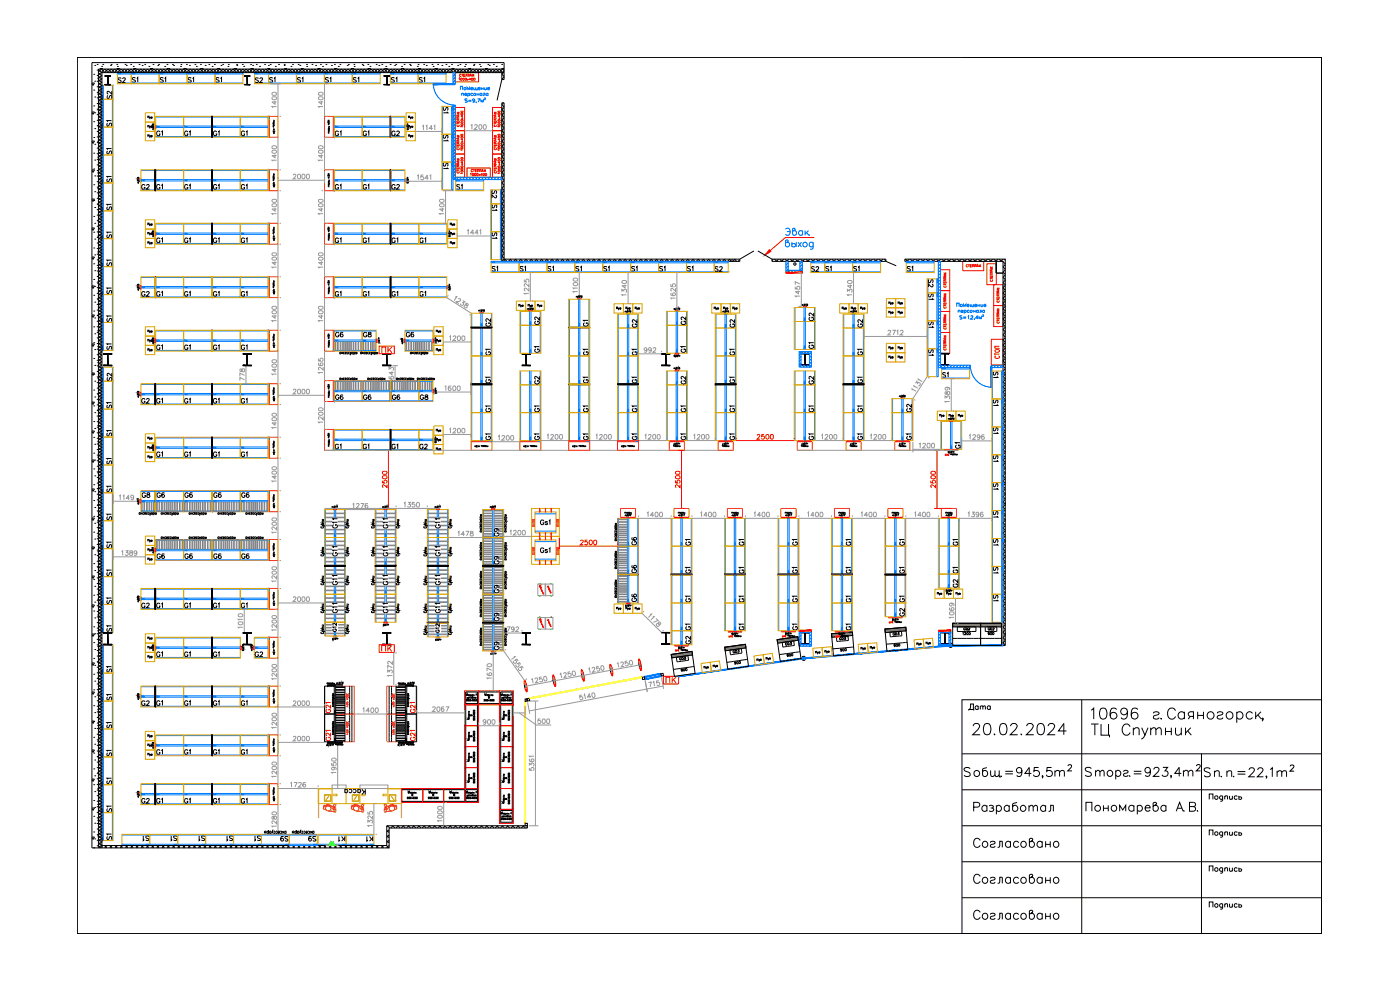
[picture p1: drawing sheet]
<svg xmlns="http://www.w3.org/2000/svg" width="420mm" height="297mm" viewBox="0 0 420 297" stroke-linecap="round" stroke-linejoin="round" font-family="sans-serif">
<defs><g id="words">
<text font-size="7.1" x="291" y="245.5">Разработал</text>
<g font-size="6.2">
<text x="291" y="255.4">Согласовано</text>
<text x="291" y="266.3">Согласовано</text>
</g>
<text font-size="5.7" x="291" y="276.9">Согласовано</text>
<text font-size="5.3" x="289.6" y="214.5">Дата</text>
<g font-size="4.9">
<text x="113.2" y="107.2">ПК</text>
<text x="198.6" y="206">ПК</text>
</g>
<g font-size="4.4">
<text x="34.2" y="26.1">S2</text>
<text x="38.5" y="25.8">S1</text>
<text x="46.9" y="25.8">S1</text>
<text x="55.4" y="25.8">S1</text>
<text x="63.5" y="25.8">S1</text>
<text x="75.5" y="26.1">S2</text>
<text x="79.7" y="25.8">S1</text>
<text x="88.2" y="25.8">S1</text>
<text x="96.3" y="25.8">S1</text>
<text x="104.8" y="25.8">S1</text>
<text x="116.1" y="25.8">S1</text>
<text x="124.5" y="25.8">S1</text>
<text x="34.6" y="30.7" transform="rotate(-90 34.6 30.7)">S2</text>
<text x="34.2" y="39.2" transform="rotate(-90 34.2 39.2)">S1</text>
<text x="45.9" y="42">G1</text>
<text x="57.9" y="42" transform="rotate(-90 57.9 42)">G1</text>
<text x="62.8" y="42">G1</text>
<text x="71.3" y="42">G1</text>
<text x="99.5" y="42">G1</text>
<text x="107.6" y="42">G1</text>
<text x="116.4" y="42">G2</text>
<text x="30.7" y="47.3">S1</text>
<text x="30.7" y="55.7">S1</text>
<text x="41.3" y="57.9">G2</text>
<text x="45.9" y="57.9">G1</text>
<text x="54.3" y="57.9">G1</text>
<text x="62.8" y="57.9">G1</text>
<text x="71.3" y="57.9">G1</text>
<text x="99.5" y="57.9">G1</text>
<text x="107.6" y="57.9">G1</text>
<text x="34.2" y="64.2" transform="rotate(-90 34.2 64.2)">S1</text>
<text x="146.4" y="64.2">S1</text>
<text x="149.9" y="60.7" transform="rotate(-90 149.9 60.7)">S2</text>
<text x="34.2" y="72.7" transform="rotate(-90 34.2 72.7)">S1</text>
<text x="45.9" y="74.1">G1</text>
<text x="54.3" y="74.1">G1</text>
<text x="62.8" y="74.1">G1</text>
<text x="71.3" y="74.1">G1</text>
<text x="99.5" y="74.1">G1</text>
<text x="107.6" y="74.1">G1</text>
<text x="116.4" y="74.1">G1</text>
<text x="124.9" y="74.1">G1</text>
<text x="149.9" y="72.7" transform="rotate(-90 149.9 72.7)">S1</text>
<text x="30.7" y="80.8">S1</text>
<text x="146.4" y="82.5">S1</text>
<text x="163.3" y="82.5">S1</text>
<text x="179.9" y="82.5">S1</text>
<text x="196.8" y="82.5">S1</text>
<text x="270.9" y="82.5">S1</text>
<text x="34.2" y="89.3" transform="rotate(-90 34.2 89.3)">S1</text>
<text x="41.3" y="90">G2</text>
<text x="45.9" y="90">G1</text>
<text x="54.3" y="90">G1</text>
<text x="62.8" y="90">G1</text>
<text x="71.3" y="90">G1</text>
<text x="99.5" y="90">G1</text>
<text x="107.6" y="90">G1</text>
<text x="116.4" y="90">G1</text>
<text x="124.9" y="90">G1</text>
<text x="34.2" y="97.7" transform="rotate(-90 34.2 97.7)">S1</text>
<text x="148.2" y="99.1" transform="rotate(-90 148.2 99.1)">G2</text>
<text x="162.6" y="98.4" transform="rotate(-90 162.6 98.4)">G2</text>
<text x="177.4" y="99.1" transform="rotate(-90 177.4 99.1)">G1</text>
<text x="191.9" y="99.5" transform="rotate(-90 191.9 99.5)">G2</text>
<text x="245.2" y="97.4" transform="rotate(-90 245.2 97.4)">G2</text>
<text x="259.6" y="99.5" transform="rotate(-90 259.6 99.5)">G2</text>
<text x="280.8" y="99.5" transform="rotate(-90 280.8 99.5)">S1</text>
<text x="34.2" y="106.2" transform="rotate(-90 34.2 106.2)">S1</text>
<text x="45.9" y="106.2">G1</text>
<text x="54.3" y="106.2">G1</text>
<text x="62.8" y="106.2">G1</text>
<text x="71.3" y="106.2">G1</text>
<text x="99.5" y="102.3">G6</text>
<text x="144.6" y="107.6">G1</text>
<text x="162.6" y="106.9" transform="rotate(-90 162.6 106.9)">G1</text>
<text x="173.9" y="107.6">G1</text>
<text x="206.7" y="106.9" transform="rotate(-90 206.7 106.9)">G1</text>
<text x="217.7" y="107.6">G1</text>
<text x="245.2" y="105.8" transform="rotate(-90 245.2 105.8)">G1</text>
<text x="256.1" y="107.6">G1</text>
<text x="280.8" y="107.9" transform="rotate(-90 280.8 107.9)">S1</text>
<text x="34.6" y="115.4" transform="rotate(-90 34.6 115.4)">S2</text>
<text x="148.2" y="116.1" transform="rotate(-90 148.2 116.1)">G1</text>
<text x="162.6" y="116.4" transform="rotate(-90 162.6 116.4)">G2</text>
<text x="177.4" y="116.1" transform="rotate(-90 177.4 116.1)">G1</text>
<text x="191.9" y="116.1" transform="rotate(-90 191.9 116.1)">G1</text>
<text x="206.7" y="116.4" transform="rotate(-90 206.7 116.4)">G2</text>
<text x="221.2" y="116.1" transform="rotate(-90 221.2 116.1)">G1</text>
<text x="245.2" y="116.4" transform="rotate(-90 245.2 116.4)">G2</text>
<text x="259.6" y="116.1" transform="rotate(-90 259.6 116.1)">G1</text>
<text x="34.2" y="123.8" transform="rotate(-90 34.2 123.8)">S1</text>
<text x="41.3" y="122.1">G2</text>
<text x="45.9" y="122.1">G1</text>
<text x="54.3" y="122.1">G1</text>
<text x="62.8" y="122.1">G1</text>
<text x="71.3" y="122.1">G1</text>
<text x="99.5" y="121">G6</text>
<text x="107.9" y="121">G6</text>
<text x="116.4" y="121">G6</text>
<text x="148.2" y="124.9" transform="rotate(-90 148.2 124.9)">G1</text>
<text x="162.6" y="124.9" transform="rotate(-90 162.6 124.9)">G1</text>
<text x="177.4" y="124.9" transform="rotate(-90 177.4 124.9)">G1</text>
<text x="191.9" y="124.9" transform="rotate(-90 191.9 124.9)">G1</text>
<text x="206.7" y="124.9" transform="rotate(-90 206.7 124.9)">G1</text>
<text x="221.2" y="124.9" transform="rotate(-90 221.2 124.9)">G1</text>
<text x="245.2" y="124.9" transform="rotate(-90 245.2 124.9)">G1</text>
<text x="259.6" y="124.9" transform="rotate(-90 259.6 124.9)">G1</text>
<text x="30.7" y="131.9">S1</text>
<text x="99.5" y="135.8">G1</text>
<text x="107.6" y="135.8">G1</text>
<text x="116.4" y="135.8">G1</text>
<text x="124.9" y="135.8">G2</text>
<text x="159.1" y="133">G1</text>
<text x="34.2" y="140.4" transform="rotate(-90 34.2 140.4)">S1</text>
<text x="45.9" y="138.3">G1</text>
<text x="57.9" y="138.3" transform="rotate(-90 57.9 138.3)">G1</text>
<text x="62.8" y="138.3">G1</text>
<text x="71.3" y="138.3">G1</text>
<text x="34.2" y="148.9" transform="rotate(-90 34.2 148.9)">S1</text>
<text x="45.9" y="150.6">G6</text>
<text x="54.3" y="150.6">G6</text>
<text x="62.8" y="150.6">G6</text>
<text x="71.3" y="150.6">G6</text>
<text x="34.2" y="157.3" transform="rotate(-90 34.2 157.3)">S1</text>
<text x="102.3" y="159.8" transform="rotate(-90 102.3 159.8)">G11</text>
<text x="133" y="159.8" transform="rotate(-90 133 159.8)">G11</text>
<text x="160.9" y="158.7">Gs1</text>
<text x="30.7" y="165.5">S1</text>
<text x="102.3" y="167.9" transform="rotate(-90 102.3 167.9)">G11</text>
<text x="133" y="167.9" transform="rotate(-90 133 167.9)">G11</text>
<text x="191.9" y="164.7" transform="rotate(-90 191.9 164.7)">G6</text>
<text x="208.1" y="164.7" transform="rotate(-90 208.1 164.7)">G1</text>
<text x="224" y="164.7" transform="rotate(-90 224 164.7)">G1</text>
<text x="240.2" y="164.7" transform="rotate(-90 240.2 164.7)">G1</text>
<text x="256.1" y="164.7" transform="rotate(-90 256.1 164.7)">G1</text>
<text x="272.3" y="164.7" transform="rotate(-90 272.3 164.7)">G1</text>
<text x="288.2" y="164.7" transform="rotate(-90 288.2 164.7)">G1</text>
<text x="34.2" y="173.9" transform="rotate(-90 34.2 173.9)">S1</text>
<text x="54.3" y="169">G6</text>
<text x="62.8" y="169">G6</text>
<text x="71.3" y="169">G6</text>
<text x="150.6" y="170.4" transform="rotate(-90 150.6 170.4)">G9</text>
<text x="191.9" y="173.2" transform="rotate(-90 191.9 173.2)">G6</text>
<text x="208.1" y="173.2" transform="rotate(-90 208.1 173.2)">G1</text>
<text x="224" y="173.2" transform="rotate(-90 224 173.2)">G1</text>
<text x="240.2" y="173.2" transform="rotate(-90 240.2 173.2)">G1</text>
<text x="256.1" y="173.2" transform="rotate(-90 256.1 173.2)">G1</text>
<text x="272.3" y="173.2" transform="rotate(-90 272.3 173.2)">G1</text>
<text x="288.2" y="173.2" transform="rotate(-90 288.2 173.2)">G1</text>
<text x="102.3" y="176.7" transform="rotate(-90 102.3 176.7)">G11</text>
<text x="133" y="176.7" transform="rotate(-90 133 176.7)">G11</text>
<text x="150.6" y="179.2" transform="rotate(-90 150.6 179.2)">G9</text>
<text x="288.2" y="177.4" transform="rotate(-90 288.2 177.4)">G2</text>
<text x="34.2" y="182.4" transform="rotate(-90 34.2 182.4)">S1</text>
<text x="41.3" y="183.4">G2</text>
<text x="45.9" y="183.4">G1</text>
<text x="54.3" y="183.4">G1</text>
<text x="62.8" y="183.4">G1</text>
<text x="102.3" y="185.2" transform="rotate(-90 102.3 185.2)">G11</text>
<text x="133" y="185.2" transform="rotate(-90 133 185.2)">G11</text>
<text x="208.1" y="181.7" transform="rotate(-90 208.1 181.7)">G1</text>
<text x="224" y="181.7" transform="rotate(-90 224 181.7)">G1</text>
<text x="240.2" y="181.7" transform="rotate(-90 240.2 181.7)">G1</text>
<text x="256.1" y="181.7" transform="rotate(-90 256.1 181.7)">G1</text>
<text x="272.3" y="181.7" transform="rotate(-90 272.3 181.7)">G1</text>
<text x="272.3" y="185.9" transform="rotate(-90 272.3 185.9)">G2</text>
<text x="34.2" y="190.9" transform="rotate(-90 34.2 190.9)">S1</text>
<text x="150.6" y="187.3" transform="rotate(-90 150.6 187.3)">G9</text>
<text x="208.1" y="190.1" transform="rotate(-90 208.1 190.1)">G1</text>
<text x="256.1" y="190.1" transform="rotate(-90 256.1 190.1)">G1</text>
<text x="34.2" y="202.8" transform="rotate(-90 34.2 202.8)">S1</text>
<text x="45.9" y="198.3">G1</text>
<text x="54.3" y="198.3">G1</text>
<text x="62.8" y="198.3">G1</text>
<text x="75.5" y="198.3">G2</text>
<text x="34.2" y="211.3" transform="rotate(-90 34.2 211.3)">S1</text>
<text x="45.9" y="212.7">G1</text>
<text x="54.3" y="212.7">G1</text>
<text x="62.8" y="212.7">G1</text>
<text x="71.3" y="212.7">G1</text>
<text x="34.2" y="219.8" transform="rotate(-90 34.2 219.8)">S1</text>
<text x="30.7" y="227.9">S1</text>
<text x="45.9" y="227.5">G1</text>
<text x="54.3" y="227.5">G1</text>
<text x="62.8" y="227.5">G1</text>
<text x="71.3" y="227.5">G1</text>
<text x="100.2" y="223.3" transform="rotate(-90 100.2 223.3)">G21</text>
<text x="125.6" y="223.3" transform="rotate(-90 125.6 223.3)">G21</text>
<text x="34.2" y="236.4" transform="rotate(-90 34.2 236.4)">S1</text>
<text x="34.2" y="244.8" transform="rotate(-90 34.2 244.8)">S1</text>
<text x="41.3" y="242.4">G2</text>
<text x="45.9" y="242.4">G1</text>
<text x="54.3" y="242.4">G1</text>
<text x="62.8" y="242.4">G1</text>
<text x="71.3" y="242.4">G1</text>
<text x="34.2" y="253.3" transform="rotate(-90 34.2 253.3)">S1</text>
<text x="41.6" y="253.3">S1</text>
<text x="50.1" y="253.3">S1</text>
<text x="58.6" y="253.3">S1</text>
<text x="67" y="253.3">S1</text>
<text x="75.1" y="253.3">S1</text>
<text x="82.9" y="253.6">S9</text>
<text x="91.4" y="253.6">S9</text>
<text x="100.5" y="253.6">K1</text>
<text x="109" y="253.6">K1</text>
</g>
<g font-size="4.4" fill="#00f">
<text x="131.9" y="34.9">S1</text>
<text x="135.5" y="43.4" transform="rotate(-90 135.5 43.4)">S1</text>
<text x="135.5" y="51.9" transform="rotate(-90 135.5 51.9)">S1</text>
</g>
<g font-size="4.4" fill="#989898">
<text x="116.4" y="57.9">G2</text>
<text x="154.9" y="82.5">S1</text>
<text x="171.4" y="82.5">S1</text>
<text x="188.4" y="82.5">S1</text>
<text x="205" y="82.5">S1</text>
<text x="255.1" y="82.5">S1</text>
<text x="206.7" y="98.4" transform="rotate(-90 206.7 98.4)">G2</text>
<text x="188.4" y="107.6">G1</text>
<text x="281.5" y="114.3">S1</text>
<text x="274.5" y="124.9" transform="rotate(-90 274.5 124.9)">G2</text>
<text x="144.6" y="133">G1</text>
<text x="203.2" y="133">G1</text>
<text x="241.7" y="133">G1</text>
<text x="256.1" y="133">G1</text>
<text x="150.6" y="161.9" transform="rotate(-90 150.6 161.9)">G9</text>
<text x="71.3" y="183.4">G1</text>
<text x="113.2" y="196.5">ПК</text>
<text x="150.6" y="196.1" transform="rotate(-90 150.6 196.1)">G9</text>
<text x="100.2" y="215.2" transform="rotate(-90 100.2 215.2)">G21</text>
<text x="125.6" y="215.2" transform="rotate(-90 125.6 215.2)">G21</text>
</g>
<g font-size="4.4" fill="#dda500">
<text x="213.4" y="82.5">S2</text>
<text x="242.4" y="82.5">S2</text>
<text x="280.8" y="87.5" transform="rotate(-90 280.8 87.5)">S2</text>
<text x="102.3" y="239.5">Касса</text>
</g>
<g font-size="4.4" fill="#0ff">
<text x="246.6" y="82.5">S1</text>
<text x="280.8" y="91" transform="rotate(-90 280.8 91)">S1</text>
</g>
<g font-size="4.4" fill="#ff3f00">
<text x="107.9" y="102.3">G8</text>
<text x="120.6" y="102.3">G6</text>
<text x="124.9" y="121">G8</text>
<text x="288.9" y="135.8" transform="rotate(-90 288.9 135.8)">G1</text>
<text x="41.3" y="150.6">G8</text>
<text x="45.9" y="169">G6</text>
<text x="191.9" y="181.7" transform="rotate(-90 191.9 181.7)">G6</text>
<text x="224" y="190.1" transform="rotate(-90 224 190.1)">G1</text>
<text x="240.2" y="190.1" transform="rotate(-90 240.2 190.1)">G1</text>
<text x="208.1" y="194.4" transform="rotate(-90 208.1 194.4)">G2</text>
</g>
<g font-size="4.4" fill="#007fff">
<text x="173.9" y="133">G1</text>
<text x="188.4" y="133">G1</text>
</g>
<g font-size="4.4" fill="#f00">
<text x="217.7" y="133">G1</text>
<text x="270.9" y="133">G1</text>
</g>
<g font-size="4">
<text x="135.8" y="57.9">S1</text>
<text x="221.2" y="99.5" transform="rotate(-90 221.2 99.5)">G2</text>
<text x="300.2" y="114.7" transform="rotate(-90 300.2 114.7)">S1</text>
<text x="300.2" y="122.8" transform="rotate(-90 300.2 122.8)">S1</text>
<text x="300.2" y="139.7" transform="rotate(-90 300.2 139.7)">S1</text>
<text x="300.2" y="147.8" transform="rotate(-90 300.2 147.8)">S1</text>
<text x="117.1" y="159.8" transform="rotate(-90 117.1 159.8)">G11</text>
<text x="117.1" y="167.9" transform="rotate(-90 117.1 167.9)">G11</text>
<text x="160.9" y="166.9">Gs1</text>
<text x="300.2" y="164.7" transform="rotate(-90 300.2 164.7)">S1</text>
<text x="300.2" y="173.2" transform="rotate(-90 300.2 173.2)">S1</text>
<text x="117.1" y="176.7" transform="rotate(-90 117.1 176.7)">G11</text>
<text x="117.1" y="185.2" transform="rotate(-90 117.1 185.2)">G11</text>
<text x="300.2" y="181.3" transform="rotate(-90 300.2 181.3)">S1</text>
<text x="102" y="190.9" transform="rotate(-90 102 190.9)">G12</text>
<text x="132.6" y="190.9" transform="rotate(-90 132.6 190.9)">G12</text>
<text x="41.3" y="212.7">G2</text>
</g>
<g font-size="4" fill="#989898">
<text x="300.2" y="131.2" transform="rotate(-90 300.2 131.2)">S1</text>
<text x="300.2" y="156.3" transform="rotate(-90 300.2 156.3)">S1</text>
</g>
<text font-size="4" fill="#0f0" x="97.7" y="254.7">TV</text>
<text font-size="3.5" fill="#989898" x="287.9" y="190.1">GD2</text>
<g font-size="3.5">
<text x="295.3" y="191.6">900</text>
<text x="250.8" y="196.5">900</text>
<text x="267.1" y="195.1">900</text>
<text x="203.2" y="202.5">900</text>
<text x="219.1" y="200.4">900</text>
</g>
<text font-size="3.5" fill="#f00" x="234.6" y="194.7">GD3</text>
</g></defs>
<g fill="none" stroke="#007fff" stroke-width=".3">
<path d="M30.6 38.1h.4v8.4h-.4zM30.6 29.8h.4v8.3h-.4zM33.7 29.8v75.3M39.4 21.8h8.4v.4h-8.4zM39.4 24.9h33.5M46.7 35.1h16.8M46.7 38.3h16.8M46.7 37.8h16.8M47.8 21.8h8.4v.4h-8.4zM56.2 21.8h8.3v.4h-8.3zM63.7 35.1h16.8M63.7 38.3h16.8"/>
<path d="M63.7 37.8h16.8M64.5 21.8h8.4v.4h-8.4zM80.5 35.2h.3zM80.5 35.4h.3zM80.5 35.6h.3zM80.6 21.8h8.4v.4h-8.4zM80.6 24.9h33.5M80.6 34.9v6.3M80.7 34.9h.1M80.7 34.9l-.2 .1M89 21.8h8.4v.4h-8.4zM97.4 21.8h8.3v.4h-8.3z"/>
<path d="M100.2 34.9v6.3M100.3 35.1h16.8M100.3 38.3h16.8M100.3 37.8h16.8M105.7 21.8h8.4v.4h-8.4zM117.2 21.8h8.3v.4h-8.3zM117.2 24.9h16.7M117.3 35.1h4.2M125.5 21.8h8.4v.4h-8.4zM132.8 31.9v25.1M135.5 31.9h.5v8.4h-.5zM30.6 46.5h.4v8.4h-.4z"/>
<path d="M30.6 54.9h.4v8.4h-.4zM42.3 51.2h4.2M46.7 41h16.8M46.7 51.2h16.8M46.7 57h16.8M46.7 54.3h16.8M46.7 53.9h16.8M63.7 41h16.8M63.7 51.2h16.8M63.7 57h16.8M63.7 54.3h16.8M63.7 53.9h16.8"/>
<path d="M80.5 51.2l.3 .1zM80.5 51.4l.3 .1zM80.5 51.6l.3 .1zM80.6 51v6.2M80.7 51h.1M80.7 51l-.2 .1M100.2 51v6.2M100.3 41h16.8M100.3 51.2h16.8M100.3 57h16.8M100.3 54.3h16.8M100.3 53.9h16.8"/>
<path d="M117.3 51.2h4.2M135.5 40.3h.5v8.3h-.5zM135.5 48.6h.5v8.4h-.5zM136.8 53.9h8.3v.4h-8.3zM136.8 57h8.3M30.6 71.6h.4v8.4h-.4zM30.6 80h.4v8.4h-.4zM30.6 63.3h.4v8.3h-.4zM46.7 67.2h16.8M46.7 73.1h16.8M46.7 70.3h16.8M46.7 69.9h16.8"/>
<path d="M63.7 67.2h16.8M63.7 73.1h16.8M63.7 70.3h16.8M63.7 69.9h16.8M80.5 67.3h.3zM80.5 67.5h.3zM80.5 67.7h.3zM80.6 67v6.3M80.7 67h.1M80.7 67l-.2 .2M100.2 67v6.3M100.3 67.2h16.8"/>
<path d="M100.3 73.1h16.8M100.3 70.3h16.8M100.3 69.9h16.8M117.3 67.2h16.8M117.3 73.1h16.8M117.3 70.3h16.8M117.3 69.9h16.8M134.1 70.1l.3 .1zM134.1 70.3l.3 .1zM134.2 69.9l.2 .1M134.2 69.6v1M134.3 69.8h-.2"/>
<path d="M147.4 78.4h8.4v.5h-8.4zM147.5 61.2v16.7M150.2 61.2h.4v8.3h-.4zM150.2 69.5h.4v8.4h-.4zM155.8 78.4h8.4v.5h-8.4zM164.2 78.4h8.3v.5h-8.3zM172.5 78.4h8.4v.5h-8.4zM180.9 78.4h8.4v.5h-8.4zM189.3 78.4h8.3v.5h-8.3zM197.6 78.4h8.4v.5h-8.4zM206 78.4h8.4v.5h-8.4zM247.5 78.4h8.4v.5h-8.4z"/>
<path d="M255.9 78.4h8.4v.5h-8.4zM272 78.4h8.4v.5h-8.4zM30.6 96.8h.4v8.3h-.4zM30.6 88.4h.4v8.4h-.4zM42.3 83.3h4.2M46.7 83.3h16.8M46.7 89.1h16.8M46.7 86.4h16.8M46.7 86h16.8M46.7 99.3h16.8M63.7 83.3h16.8M63.7 89.1h16.8"/>
<path d="M63.7 86.4h16.8M63.7 86h16.8M63.7 99.3h16.8M80.5 83.5l.3 .1zM80.5 83.7l.3 .1zM80.5 99.6h.3zM80.5 99.8h.3zM80.6 83.3h.2zM80.6 83v6.3M80.6 99.1v6.3M80.7 83.1h.1M80.7 83.1l-.2 .1"/>
<path d="M80.7 99.1h.1M80.7 99.1l-.2 .2M100.2 83v6.3M100.2 99.1v6.3M100.3 83.3h16.8M100.3 89.1h16.8M100.3 86.4h16.8M100.3 86h16.8M100.3 99.3h8.4M117.3 83.3h16.8M117.3 89.1h16.8M117.3 86.4h16.8"/>
<path d="M117.3 86h16.8M121.5 99.3h8.4M134.1 86.4l.3 .1zM134.2 86l.2 .1M134.2 85.7v1M134.3 85.8h-.2M141.6 94v4.2M141.6 98.4v16.8M144.3 98.4v16.8M144.7 98.4v16.8M147.4 81.6h67M147.4 98.4v16.8"/>
<path d="M156.2 93.5v12.5M158.9 97.6v8.4M159.4 97.6v8.4M162.1 97.6v8.4M170.9 89.8v8.4M170.9 98.4v16.8M173.3 89.6h1.1M173.4 89.6l.1 .1M173.6 89.8v8.4M173.6 98.4v16.8M173.7 89.5l-.1 .1M174 89.8v8.4"/>
<path d="M174 98.4v16.8M176.8 89.8v8.4M176.8 98.4v16.8M185.5 94.3v20.9M188.3 98.4v16.8M188.7 98.4v16.8M191.4 98.4v16.8M200.2 93.4v12.6M202.9 97.6v8.4M203.4 97.6v8.4M206.1 97.6v8.4M214.9 94.3v20.9"/>
<path d="M217.6 98.4v16.8M218 98.4v16.8M220.7 98.4v16.8M238.6 92.3v12.5M241.3 96.5v8.3M241.7 96.5v8.3M244.5 96.5v8.3M247.5 81.6h16.8M253.2 94.3v20.9M256 98.4v16.8M256.4 98.4v16.8M259.1 98.4v16.8"/>
<path d="M272 81.6h8.4M278.5 87.9v25.1M281.2 96.3h.4v8.3h-.4zM281.2 87.9h.4v8.4h-.4zM30.6 114.4h.4v8.4h-.4zM33.7 114.4v75.3M42.3 115.3h4.2M46.7 115.3h16.8M46.7 118.5h16.8M46.7 118.1h16.8M46.7 105.1h16.8M46.7 102.4h16.8"/>
<path d="M46.7 102h16.8M63.7 115.3h16.8M63.7 118.5h16.8M63.7 118.1h16.8M63.7 105.1h16.8M63.7 102.4h16.8M63.7 102h16.8M80.5 115.8l.3 .1zM80.6 115.1v6.3M80.7 115.2h.1M80.7 115.2l-.2 .1M100.1 105l.2 .1z"/>
<path d="M100.1 104.6l.2 .1zM100.1 105.4h.1M100.2 114.2v6.3M100.3 105.2l-.2 .2M100.3 105.1h12.6M100.3 102.4h8.4M100.3 102h8.4M100.3 114.4h16.8M100.3 117.1h16.8M100.3 117.5h16.8M117.3 114.4h12.6M117.3 117.1h8.4"/>
<path d="M117.3 117.5h8.4M121.5 105.1h8.4M121.5 102.4h8.4M121.5 102h8.4M129.9 102.1h.3zM129.9 102.3h.3zM130 102.5l.2 .1zM130 101.7v1.1M130.1 101.8h.1M130.1 101.8l-.2 .2M141.6 115.5v16.7M144.3 115.5v16.7"/>
<path d="M144.7 115.5v16.7M147.4 115.5v16.7M156.2 111.3v20.9M158.9 115.5v16.7M159.4 115.5v16.7M162.1 115.5v16.7M170.9 115.5v16.7M173.6 115.5v16.7M174 115.5v16.7M176.8 115.5v16.7M185.5 115.5v16.7M188.3 115.5v16.7"/>
<path d="M188.7 115.5v16.7M191.4 115.5v16.7M200.2 111.3v20.9M202.9 115.5v16.7M203.4 115.5v16.7M206.1 115.5v16.7M214.9 115.5v16.7M217.6 115.5v16.7M218 115.5v16.7M220.7 115.5v16.7M238.6 111.3v20.9M241.3 115.5v16.7"/>
<path d="M241.7 115.5v16.7M244.5 115.5v16.7M253.2 115.5v16.7M256 115.5v16.7M256.4 115.5v16.7M259.1 115.5v16.7M267.9 119.6v12.6M281.2 104.6h.4v8.4h-.4zM282.6 110.3h8.4v.4h-8.4zM282.6 113.4h8.4M297.8 111.3v75.4M300.6 111.3h.4v8.4h-.4z"/>
<path d="M300.6 119.7h.4v8.4h-.4zM30.6 122.8h.4v8.3h-.4zM30.6 131.1h.4v8.4h-.4zM30.6 139.5h.4v8.4h-.4zM46.7 121.2h16.8M46.7 131.4h16.8M46.7 137.3h16.8M46.7 134.5h16.8M46.7 134.1h16.8M63.7 121.2h16.8M63.7 131.4h16.8M63.7 137.3h16.8"/>
<path d="M63.7 134.5h16.8M63.7 134.1h16.8M80.6 131.2v6.3M80.7 131.2h.1M80.7 131.2l-.2 .1M100.2 128.8v6.3M100.3 129.1h16.8M100.3 134.9h16.8M100.3 132.2h16.8M100.3 131.8h16.8M100.3 120.3h16.8M117.3 129.1h12.6"/>
<path d="M117.3 134.9h8.4M117.3 132.2h8.4M117.3 131.8h8.4M117.3 120.3h8.4M141.4 132.3h6.2M156 132.3h6.3M170.7 132.3h6.3M185.3 132.3h6.3M270.6 123.8v8.4M271 123.8v8.4M273.8 123.8v8.4M282.6 126.4v8.4"/>
<path d="M284.9 126.3h1.1M285.1 126.2v.2M285.3 126.4v8.4M285.4 126.2l-.2 .2M285.7 126.4v8.4M288.4 126.4v8.4M300.6 128.1h.4v8.4h-.4zM300.6 136.5h.4v8.3h-.4zM30.6 147.9h.4v8.3h-.4zM30.6 156.2h.4v8.4h-.4zM42.3 153.3h4.2M46.7 153.3h16.8"/>
<path d="M46.7 150.6h16.8M46.7 150.2h16.8M46.7 147.4h16.8M63.7 153.3h16.8M63.7 150.6h16.8M63.7 150.2h16.8M63.7 147.4h16.8M80.5 147.5l.3 .1zM80.5 147.7h.3zM80.6 147.2v6.3M80.7 147.3h.1M80.7 147.3l-.2 .1"/>
<path d="M97.6 152.9v16.7M100 152.8h1M100.1 152.7l.2 .2M100.3 152.9v2.5M100.4 152.6v.3zM100.6 152.6l.1 .3zM100.7 152.9v2.5M100.8 152.6l.1 .3zM103.4 152.9v16.7M112.8 152.9v16.7M115.2 152.8h1M115.3 152.7l.2 .2"/>
<path d="M115.5 152.9v2.5M115.5 158.7v5.1M115.6 152.6v.3zM115.8 152.6l.1 .3zM115.9 152.9v2.5M115.9 158.7v5.1M116 152.6l.1 .3zM118.6 152.9v16.7M128.5 152.9v16.7M130.9 152.8h1M131 152.7l.2 .2M131.2 152.9v2.5"/>
<path d="M131.3 152.6v.3zM131.5 152.6l.1 .3zM131.6 152.6l.2 .3zM131.6 152.9v2.5M134.4 152.9v16.7M145.1 152.9v16.7M147.5 152.8h1M147.6 152.7l.2 .2M147.8 152.9v16.7M147.9 152.6v.3zM148 152.6l.2 .3zM148.2 152.6l.2 .3z"/>
<path d="M148.2 152.9v16.7M150.9 152.9v16.7M185.5 155.5v16.7M188.3 155.3h.4v.2h-.4zM188.3 155.2h.1M188.3 155.2v.1M188.3 155.5v16.7M188.4 155.2l.1 .1zM188.5 155.2l.1 .1zM188.7 155.2h.1M188.7 155.5v16.7M191.4 155.5v16.7"/>
<path d="M201.6 155.5v16.7M204.3 155.3h.5v.2h-.5zM204.3 155.2h.1M204.3 155.2l.1 .1M204.3 155.5v16.7M204.4 155.2l.1 .1zM204.5 155.2l.1 .1zM204.7 155.2l.1 .1zM204.8 155.5v16.7M207.5 155.5v16.7M217.7 155.5v16.7M220.4 155.3h.4v.2h-.4z"/>
<path d="M220.4 155.2h.1M220.4 155.2l.1 .1M220.4 155.5v16.7M220.5 155.2h.1M220.6 155.2l.1 .1zM220.7 155.2l.1 .1zM220.8 155.5v16.7M223.5 155.5v16.7M233.7 155.5v16.7M236.4 155.3h.4v.2h-.4zM236.4 155.2h.1M236.4 155.2l.1 .1"/>
<path d="M236.4 155.5v16.7M236.5 155.2h.1M236.6 155.2l.1 .1zM236.8 155.2v.1zM236.8 155.5v16.7M239.6 155.5v16.7M249.8 155.5v16.7M252.5 155.3h.4v.2h-.4zM252.5 155.2h.1M252.5 155.2v.1M252.5 155.5v16.7M252.6 155.2h.1"/>
<path d="M252.7 155.2h.1M252.8 155.2l.1 .1zM252.9 155.5v16.7M255.6 155.5v16.7M265.8 155.5v16.7M268.5 155.3h.4v.2h-.4zM268.5 155.2h.1M268.5 155.2l.1 .1M268.5 155.5v16.7M268.7 155.2h.1M268.8 155.2h.1M268.9 155.2h.1"/>
<path d="M268.9 155.5v16.7M271.6 155.5v16.7M281.8 155.5v20.9M284.6 155.3h.4v.2h-.4zM284.6 155.2h.1M284.6 155.2v.1M284.6 155.5v16.7M284.7 155.2h.1M284.8 155.2h.1M284.9 155.2h.1M285 155.5v16.7M287.7 155.5v16.7"/>
<path d="M300.6 144.8h.4v8.4h-.4zM300.6 153.2h.4v8.4h-.4zM30.6 164.6h.4v8.4h-.4zM30.6 173h.4v8.4h-.4zM42.3 176.8h4.2M46.7 176.8h16.8M46.7 179.9h16.8M46.7 179.5h16.8M46.7 162.1h16.8M46.7 164.8h16.8M46.7 165.3h16.8M46.7 168h16.8"/>
<path d="M63.7 176.8h16.8M63.7 179.9h16.8M63.7 179.5h16.8M63.7 162.1h16.8M63.7 164.8h16.8M63.7 165.3h16.8M63.7 168h16.8M80.5 162.1l.3 .1zM80.5 162.3l.3 .1zM80.5 162.5l.3 .1zM80.5 176.8l.3 .1zM80.5 177l.3 .1z"/>
<path d="M80.5 177.2l.3 .1zM80.6 161.9v6.3M80.6 176.6v6.2M80.7 161.9h.1M80.7 161.9l-.2 .1M80.7 176.6h.1M80.7 176.6l-.2 .1M97.6 169.9v16.8M100.3 161.3v2.5M100.3 167.1v2.5M100.3 169.9v2.6M100.3 175.8v5"/>
<path d="M100.4 169.5h.1M100.7 169.3l-.3 .2M100.7 161.3v2.5M100.7 167.1v2.5M100.7 169.9v2.6M100.7 175.8v5M103.4 169.9v20.9M112.8 169.9v16.8M115.5 167.1v2.5M115.5 169.9v2.6M115.5 175.8v5M115.6 169.5h.1"/>
<path d="M115.9 169.3l-.3 .2M115.9 178v.2l-.3-.1M115.9 167.1v2.5M115.9 169.9v2.6M115.9 175.8v5M118.6 169.9v16.8M128.5 169.9v16.8M131.2 161.3v2.5M131.2 167.1v2.5M131.2 169.9v2.6M131.2 175.8v5M131.6 169.3v.2l-.3-.2v.2"/>
<path d="M131.6 161.3v2.5M131.6 167.1v2.5M131.6 169.9v2.6M131.6 175.8v5M134.4 169.9v16.8M145.1 169.9v16.8M147.8 169.9v16.8M148.2 169.9v16.8M150.9 169.9v16.8M185.5 172.5v8.4M188.3 172.5v8.4M188.7 172.5v8.4"/>
<path d="M191.4 172.5v8.4M201.6 172.5v20.9M204.3 172.5v16.8M204.8 172.5v16.8M207.5 172.5v16.8M217.7 172.5v16.8M220.4 172.5v16.8M220.8 172.5v16.8M223.5 172.5v16.8M233.7 172.5v16.8M236.4 172.5v16.8M236.8 172.5v16.8"/>
<path d="M239.6 172.5v16.8M249.8 172.5v16.8M252.5 172.5v16.8M252.9 172.5v16.8M255.6 172.5v16.8M265.8 172.5v12.6M268.5 172.5v8.4M268.9 172.5v8.4M271.6 172.5v8.4M300.6 161.6h.4v8.4h-.4zM300.6 170h.4v8.3h-.4zM300.6 178.3h.4v8.4h-.4z"/>
<path d="M30.6 181.4h.4v8.3h-.4zM30.6 193.6h.4v8.4h-.4zM33.7 193.6v58.6M46.7 182.6h16.8M46.7 191.4h16.8M46.7 197.3h16.8M46.7 194.5h16.8M46.7 194.1h16.8M63.7 182.6h16.8M63.7 191.4h8.4M63.7 197.3h8.4M63.7 194.5h8.4"/>
<path d="M63.7 194.1h8.4M72.2 194.5l.2 .1zM72.2 194.1l.2 .2M72.2 193.8v1M72.4 194h.1M72.4 194h-.2M76.3 191.4h4.2M80.5 191.5h.3zM80.5 191.7h.3zM80.5 191.9h.3zM80.6 191.2v6.3M80.7 191.2h.1"/>
<path d="M80.7 191.2l-.2 .1M115.2 186.8h1M115.5 184.1v2.6M115.6 186.7v.2zM115.8 186.7l.1 .2zM115.9 184.1v2.6M116 186.7l.1 .2M116.1 186.9h.1M134.4 186.9v4.2M145.1 186.9v8.4M147.8 186.9v8.4M148.2 186.9v8.4"/>
<path d="M150.9 186.9v8.4M258 196.1l-16.8 1.5-37.5 5.3M301.3 193.7h-16l-16.7 1.5M30.6 202h.4v8.3h-.4zM30.6 210.3h.4v8.4h-.4zM30.6 218.7h.4v8.4h-.4zM42.3 206.1h4.2M46.7 206.1h16.8M46.7 211.9h16.8M46.7 209.2h16.8M46.7 208.8h16.8M63.7 206.1h16.8"/>
<path d="M63.7 211.9h16.8M63.7 209.2h16.8M63.7 208.8h16.8M80.5 206.1h.3zM80.5 206.3l.3 .1zM80.5 206.5l.3 .1zM80.6 205.9v6.2M80.7 205.9h.1M80.7 205.9l-.2 .1M198.3 202.2l-4.9 .9M198.4 202.8l-4.9 1M30.6 227.1h.4v8.3h-.4z"/>
<path d="M30.6 235.4h.4v8.4h-.4zM42.3 235.4h4.2M46.7 220.7h16.8M46.7 226.6h16.8M46.7 223.8h16.8M46.7 223.4h16.8M46.7 235.4h16.8M46.7 238.5h16.8M46.7 238.1h16.8M63.7 220.7h16.8M63.7 226.6h16.8M63.7 223.8h16.8"/>
<path d="M63.7 223.4h16.8M63.7 235.4h16.8M63.7 238.5h16.8M63.7 238.1h16.8M80.5 220.8h.3zM80.5 221h.3zM80.5 235.6l.3 .1zM80.5 235.8l.3 .1zM80.6 221.1l.2 .1zM80.6 220.5v6.3M80.6 235.1v6.3M80.7 220.5h.1"/>
<path d="M80.7 220.5l-.2 .2M80.7 235.2h.1M80.7 235.2l-.2 .1M30.6 243.8h.4v8.4h-.4zM36.6 253.3h8.3v.4h-8.3zM36.6 250.6h58.6M44.9 253.3h8.4v.4h-8.4zM46.7 241.2h16.8M53.3 253.3h8.4v.4h-8.4zM61.7 253.3h8.4v.4h-8.4zM63.7 241.2h16.8M70.1 253.3h8.4v.4h-8.4z"/>
<path d="M78.5 253.3h8.3v.4h-8.3zM86.8 253.3h8.4v.4h-8.4zM95.5 253.3h8.4v.4h-8.4zM95.5 250.6h16.7M103.9 253.3h8.3v.4h-8.3z"/>
<circle cx="80.7" cy="99.4" r=".12"/>
<circle cx="134.3" cy="86.2" r=".09"/>
<circle cx="173.9" cy="89.6" r=".09"/>
<circle cx="174.1" cy="89.6" r=".09"/>
<circle cx="80.7" cy="115.4" r=".12"/>
<circle cx="80.7" cy="115.7" r=".12"/>
<circle cx="100.2" cy="104.9" r=".09"/>
<circle cx="80.7" cy="131.7" r=".12"/>
<circle cx="80.7" cy="131.9" r=".12"/>
<circle cx="80.7" cy="131.5" r=".12"/>
<circle cx="285.5" cy="126.3" r=".1"/>
<circle cx="285.7" cy="126.3" r=".1"/>
<circle cx="80.7" cy="148" r=".12"/>
<circle cx="72.3" cy="194.4" r=".12"/>
<circle cx="115.4" cy="186.8" r=".12"/>
<circle cx="80.7" cy="235.5" r=".12"/>
</g>
<g fill="none" stroke="#dda500" stroke-width=".3">
<path d="M31 29.8h2.9v8.3h-2.9h2.9v8.4h-2.9h2.9v8.4h-2.9h2.9v8.4h-2.9h2.9v8.3h-2.9h2.9v8.4h-2.9h2.9v8.4h-2.9h2.9v8.4h-2.9h2.9v8.3h-2.9M39.4 22.2v2.9h8.4v-2.9v2.9h8.4v-2.9v2.9h8.3v-2.9v2.9h8.4v-2.9M43.6 39.4h2.8v2.8h-2.8zM43.6 36.6h2.8v2.8h-2.8zM43.6 33.9h2.8v2.7h-2.8zM46.7 34.9h8.4v6.3h-8.4zM55.1 34.9h8.4v6.3h-8.4zM63.7 34.9h8.4v6.3h-8.4zM72.1 34.9h8.4v6.3h-8.4zM80.6 22.2v2.9h8.4v-2.9v2.9h8.4v-2.9v2.9h8.3v-2.9v2.9h8.4v-2.9M100.3 34.9h8.4v6.3h-8.4zM108.7 34.9h8.4v6.3h-8.4z"/>
<path d="M117.2 22.2v2.9h8.3v-2.9v2.9h8.4v-2.9M117.3 34.9h4.2v6.3h-4.2zM121.9 39.4h2.8v2.8h-2.8zM121.9 36.6h2.8v2.8h-2.8zM121.9 33.9h2.8v2.7h-2.8zM135.5 31.9h-2.9v8.4h2.9h-2.9v8.3h2.9h-2.9v8.4h2.9M42.3 51h4.2v6.2h-4.2zM46.7 51h8.4v6.2h-8.4zM55.1 51h8.4v6.2h-8.4zM63.7 51h8.4v6.2h-8.4zM72.1 51h8.4v6.2h-8.4zM100.3 51h8.4v6.2h-8.4z"/>
<path d="M108.7 51h8.4v6.2h-8.4zM117.3 51h4.2v6.2h-4.2zM136.8 54.3v2.9h8.3v-2.9M43.6 71.5h2.8v2.8h-2.8zM43.6 68.7h2.8v2.8h-2.8zM43.6 65.9h2.8v2.8h-2.8zM46.7 67h8.4v6.3h-8.4zM55.1 67h8.4v6.3h-8.4zM63.7 67h8.4v6.3h-8.4zM72.1 67h8.4v6.3h-8.4zM100.3 67h8.4v6.3h-8.4zM108.7 67h8.4v6.3h-8.4z"/>
<path d="M117.3 67h8.4v6.3h-8.4zM125.7 67h8.4v6.3h-8.4zM134.4 71.5h2.8v2.8h-2.8zM134.4 68.7h2.8v2.8h-2.8zM134.4 65.9h2.8v2.8h-2.8zM147.4 78.9v2.9h8.4v-2.9v2.9h8.4v-2.9v2.9h8.3v-2.9v2.9h8.4v-2.9v2.9h8.4v-2.9v2.9h8.3v-2.9v2.9h8.4v-2.9v2.9h8.4v-2.9M150.2 61.2h-2.9v8.3h2.9h-2.9v8.4h2.9M247.5 78.9v2.9h8.4v-2.9v2.9h8.4v-2.9M272 78.9v2.9h8.4v-2.9M42.3 83h4.2v6.3h-4.2zM43.6 98h2.8v2.8h-2.8zM46.7 83h8.4v6.3h-8.4z"/>
<path d="M46.7 99.1h8.4v6.3h-8.4zM55.1 83h8.4v6.3h-8.4zM55.1 99.1h8.4v6.3h-8.4zM63.7 83h8.4v6.3h-8.4zM63.7 99.1h8.4v6.3h-8.4zM72.1 83h8.4v6.3h-8.4zM72.1 99.1h8.4v6.3h-8.4zM100.3 83h8.4v6.3h-8.4zM100.3 99.1h8.4v6.3h-8.4zM108.7 83h8.4v6.3h-8.4zM108.7 99.1h4.2v6.3h-4.2zM117.3 83h8.4v6.3h-8.4z"/>
<path d="M121.5 99.1h8.4v6.3h-8.4zM125.7 83h8.4v6.3h-8.4zM130.2 98h2.8v2.8h-2.8zM141.4 94h6.2v4.2h-6.2zM141.4 98.4h6.2v8.4h-6.2zM155 90.3h2.8v2.8h-2.8zM156 97.6h6.3v8.4h-6.3zM156 93.5h6.3v4.1h-6.3zM157.8 90.3h2.8v2.8h-2.8zM160.6 90.3h2.8v2.8h-2.8zM170.7 98.4h6.3v8.4h-6.3zM170.7 89.8h6.3v8.4h-6.3z"/>
<path d="M184.3 91.1h2.8v2.8h-2.8zM185.3 98.4h6.3v8.4h-6.3zM185.3 94.3h6.3v4.1h-6.3zM187.1 91.1h2.8v2.8h-2.8zM189.9 91.1h2.8v2.8h-2.8zM200 97.6h6.3v8.4h-6.3zM200 93.4h6.3v4.2h-6.3zM213.6 91.1h2.8v2.8h-2.8zM214.7 98.4h6.2v8.4h-6.2zM214.7 94.3h6.2v4.1h-6.2zM216.4 91.1h2.8v2.8h-2.8zM219.2 91.1h2.8v2.8h-2.8z"/>
<path d="M238.4 96.5h6.3v8.3h-6.3zM238.4 92.3h6.3v4.2h-6.3zM252 91.1h2.8v2.8h-2.8zM253 98.4h6.3v8.4h-6.3zM253 94.3h6.3v4.1h-6.3zM254.8 91.1h2.7v2.8h-2.7zM257.5 91.1h2.8v2.8h-2.8zM266 89.6h2.8v2.8h-2.8zM266 92.4h2.8v2.8h-2.8zM268.8 89.6h2.8v2.8h-2.8zM268.8 92.4h2.8v2.8h-2.8zM281.2 87.9h-3v8.4h3h-3v8.3h3h-3v8.4h3"/>
<path d="M31 114.4h2.9v8.4h-2.9h2.9v8.3h-2.9h2.9v8.4h-2.9h2.9v8.4h-2.9h2.9v8.3h-2.9h2.9v8.4h-2.9h2.9v8.4h-2.9h2.9v8.4h-2.9h2.9v8.3h-2.9M42.3 115.1h4.2v6.3h-4.2zM43.6 103.6h2.8v2.8h-2.8zM43.6 100.8h2.8v2.8h-2.8zM46.7 115.1h8.4v6.3h-8.4zM55.1 115.1h8.4v6.3h-8.4zM63.7 115.1h8.4v6.3h-8.4zM72.1 115.1h8.4v6.3h-8.4zM100.3 114.2h8.4v6.3h-8.4zM108.7 114.2h8.4v6.3h-8.4zM117.3 114.2h8.4v6.3h-8.4zM125.7 114.2h4.2v6.3h-4.2z"/>
<path d="M130.2 103.6h2.8v2.8h-2.8zM130.2 100.8h2.8v2.8h-2.8zM141.4 115.5h6.2v8.3h-6.2zM141.4 106.8h6.2v8.4h-6.2zM156 115.5h6.3v8.3h-6.3zM156 111.3h6.3v4.2h-6.3zM170.7 115.5h6.3v8.3h-6.3zM170.7 106.8h6.3v8.4h-6.3zM185.3 115.5h6.3v8.3h-6.3zM185.3 106.8h6.3v8.4h-6.3zM200 115.5h6.3v8.3h-6.3zM200 111.3h6.3v4.2h-6.3z"/>
<path d="M214.7 115.5h6.2v8.3h-6.2zM214.7 106.8h6.2v8.4h-6.2zM238.4 115.5h6.3v8.3h-6.3zM238.4 111.3h6.3v4.2h-6.3zM253 115.5h6.3v8.3h-6.3zM253 106.8h6.3v8.4h-6.3zM266 103h2.8v2.8h-2.8zM266 105.8h2.8v2.8h-2.8zM267.7 119.6h6.3v4.2h-6.3zM268.8 103h2.8v2.8h-2.8zM268.8 105.8h2.8v2.8h-2.8zM282.6 110.7v3h8.4v-3"/>
<path d="M300.6 111.3h-2.9v8.4h2.9h-2.9v8.4h2.9h-2.9v8.4h2.9h-2.9v8.3h2.9h-2.9v8.4h2.9h-2.9v8.4h2.9h-2.9v8.4h2.9h-2.9v8.3h2.9h-2.9v8.4h2.9M43.6 135.7h2.8v2.8h-2.8zM43.6 132.9h2.8v2.8h-2.8zM43.6 130.2h2.8v2.7h-2.8zM46.7 131.2h8.4v6.3h-8.4zM55.1 131.2h8.4v6.3h-8.4zM63.7 131.2h8.4v6.3h-8.4zM72.1 131.2h8.4v6.3h-8.4zM100.3 128.8h8.4v6.3h-8.4zM108.7 128.8h8.4v6.3h-8.4zM117.3 128.8h8.4v6.3h-8.4zM125.7 128.8h4.2v6.3h-4.2z"/>
<path d="M130.2 133.4h2.8v2.8h-2.8zM130.2 130.6h2.8v2.8h-2.8zM130.2 127.8h2.8v2.8h-2.8zM141.4 123.8h6.2v8.4h-6.2zM156 123.8h6.3v8.4h-6.3zM170.7 123.8h6.3v8.4h-6.3zM185.3 123.8h6.3v8.4h-6.3zM200 123.8h6.3v8.4h-6.3zM214.7 123.8h6.2v8.4h-6.2zM238.4 123.8h6.3v8.4h-6.3zM253 123.8h6.3v8.4h-6.3zM267.7 123.8h6.3v8.4h-6.3z"/>
<path d="M281.3 123.3h2.8v2.8h-2.8zM282.3 126.4h6.3v8.4h-6.3zM284.1 123.3h2.8v2.8h-2.8zM286.9 123.3h2.8v2.8h-2.8zM42.3 147.2h4.2v6.3h-4.2zM46.7 147.2h8.4v6.3h-8.4zM55.1 147.2h8.4v6.3h-8.4zM63.7 147.2h8.4v6.3h-8.4zM72.1 147.2h8.4v6.3h-8.4zM97.4 152.9h6.3v8.4h-6.3zM112.6 152.9h6.3v8.4h-6.3zM128.3 152.9h6.3v8.4h-6.3z"/>
<path d="M144.9 152.9h6.3v8.4h-6.3zM159.5 152.6h8.4v8.3h-8.4zM160.6 153.6h6.3v6.3h-6.3zM185.3 155.5h6.3v8.4h-6.3zM201.4 155.5h6.3v8.4h-6.3zM217.5 155.5h6.2v8.4h-6.2zM233.5 155.5h6.3v8.4h-6.3zM249.5 155.5h6.3v8.4h-6.3zM265.6 155.5h6.3v8.4h-6.3zM281.6 155.5h6.3v8.4h-6.3zM42.3 176.6h4.2v6.2h-4.2zM43.6 166.4h2.8v2.8h-2.8z"/>
<path d="M43.6 163.6h2.8v2.8h-2.8zM43.6 160.9h2.8v2.7h-2.8zM46.7 176.6h8.4v6.2h-8.4zM46.7 161.9h8.4v6.3h-8.4zM55.1 176.6h8.4v6.2h-8.4zM55.1 161.9h8.4v6.3h-8.4zM63.7 176.6h8.4v6.2h-8.4zM63.7 161.9h8.4v6.3h-8.4zM72.1 176.6h8.4v6.2h-8.4zM72.1 161.9h8.4v6.3h-8.4zM97.4 161.3h6.3v8.3h-6.3zM97.4 169.9h6.3v8.4h-6.3z"/>
<path d="M97.4 178.3h6.3v8.4h-6.3zM112.6 161.3h6.3v8.3h-6.3zM112.6 169.9h6.3v8.4h-6.3zM112.6 178.3h6.3v8.4h-6.3zM128.3 161.3h6.3v8.3h-6.3zM128.3 169.9h6.3v8.4h-6.3zM128.3 178.3h6.3v8.4h-6.3zM144.9 161.3h6.3v8.3h-6.3zM144.9 169.9h6.3v8.4h-6.3zM144.9 178.3h6.3v8.4h-6.3zM159.5 160.9h8.4v8.4h-8.4zM160.6 162h6.3v6.3h-6.3z"/>
<path d="M185.3 172.5h6.3v8.4h-6.3zM185.3 163.9h6.3v8.3h-6.3zM201.4 163.9h6.3v8.3h-6.3zM201.4 172.5h6.3v8.4h-6.3zM217.5 163.9h6.2v8.3h-6.2zM217.5 172.5h6.2v8.4h-6.2zM233.5 163.9h6.3v8.3h-6.3zM233.5 172.5h6.3v8.4h-6.3zM249.5 163.9h6.3v8.3h-6.3zM249.5 172.5h6.3v8.4h-6.3zM265.6 172.5h6.3v8.4h-6.3zM265.6 163.9h6.3v8.3h-6.3z"/>
<path d="M280.6 176.8h2.8v2.7h-2.8zM281.6 163.9h6.3v8.3h-6.3zM281.6 172.2h6.3v4.2h-6.3zM283.4 176.8h2.8v2.7h-2.8zM286.2 176.8h2.8v2.7h-2.8zM31 193.6h2.9v8.4h-2.9h2.9v8.3h-2.9h2.9v8.4h-2.9h2.9v8.4h-2.9h2.9v8.3h-2.9h2.9v8.4h-2.9h2.9v8.4h-2.9M43.6 195.7h2.8v2.8h-2.8zM43.6 192.9h2.8v2.8h-2.8zM43.6 190.1h2.8v2.8h-2.8zM46.7 191.2h8.4v6.3h-8.4zM55.1 191.2h8.4v6.3h-8.4zM63.7 191.2h8.4v6.3h-8.4z"/>
<path d="M76.3 191.2h4.2v6.3h-4.2zM97.4 186.7h6.3v4.1h-6.3zM128.3 186.9h6.3v4.2h-6.3zM144.9 186.9h6.3v8.4h-6.3zM184.3 181.2h2.8v2.8h-2.8zM187.1 181.2h2.8v2.8h-2.8zM189.9 181.2h2.8v2.8h-2.8zM201.4 180.9h6.3v8.4h-6.3zM201.4 189.3h6.3v4.1h-6.3zM210.4 199.1l2.7-.4 .4 2.8-2.7 .4zM213.1 198.7l2.8-.4 .4 2.8-2.8 .4zM217.5 180.9h6.2v8.4h-6.2z"/>
<path d="M226.3 196.8l2.7-.3 .4 2.7-2.8 .4zM229 196.5l2.8-.5 .4 2.8-2.8 .4zM233.5 180.9h6.3v8.4h-6.3zM243.9 194.5l2.8-.2 .3 2.7-2.8 .3zM246.7 194.3l2.8-.3 .3 2.8-2.8 .2zM249.5 180.9h6.3v8.4h-6.3zM257.5 193.3l2.8-.2 .3 2.8-2.8 .2zM260.3 193.1l2.8-.2 .2 2.7-2.7 .3zM265.6 180.9h6.3v4.2h-6.3zM274.3 192l2.8-.2 .2 2.7-2.7 .3zM277.1 191.8l2.8-.3 .2 2.8-2.8 .2zM42.3 205.9h4.2v6.2h-4.2z"/>
<path d="M43.6 219.4h2.8v2.8h-2.8zM46.7 205.9h8.4v6.2h-8.4zM55.1 205.9h8.4v6.2h-8.4zM63.7 205.9h8.4v6.2h-8.4zM72.1 205.9h8.4v6.2h-8.4zM42.3 235.1h4.2v6.3h-4.2zM43.6 225h2.8v2.8h-2.8zM43.6 222.2h2.8v2.8h-2.8zM46.7 220.5h8.4v6.3h-8.4zM46.7 235.1h8.4v6.3h-8.4zM55.1 220.5h8.4v6.3h-8.4zM55.1 235.1h8.4v6.3h-8.4z"/>
<path d="M63.7 220.5h8.4v6.3h-8.4zM63.7 235.1h8.4v6.3h-8.4zM72.1 220.5h8.4v6.3h-8.4zM72.1 235.1h8.4v6.3h-8.4zM99.7 236.7h-4.1v4.4M103.9 236.6v4.5M108 236.6v4.5M116.4 236.7h4.1v4.4M36.6 253.3v-3h8.3v3v-3h8.4v3v-3h8.4v3v-3h8.4v3v-3h8.4v3v-3h8.3v3v-3h8.4v3M95.5 253.3v-3h8.4v3v-3h8.3v3M99.7 241.1v-4.5h-4.2v4.5h8.4M103.9 241.1h16.7v-4.5h-4.2v4.5"/>
</g>
<g fill="none" stroke="#f00" stroke-width=".3">
<path d="M80.8 34.9v6.3M100 34.9v6.3M136.6 21.8h7v2.8h-7zM136.6 39.2h2.8v7h-2.8zM136.6 32.2h2.8v7h-2.8zM137.1 36.3v.4h.7v-.4M137.1 33.6l.4 .3-.4 .4M137.1 36.9v.5M137.1 37.1h.7M137.1 33.9h.7M137.3 37.5a.3 .3 0 0 0-.1 .4 .3 .3 0 0 0 .5 0 .3 .3 0 0 0 0-.4M137.4 34l.4 .3"/>
<path d="M137.4 36.4v.3M137.5 33.9h.1M137.6 34.4v.4M137.7 23.5l.2-.1v.7M137.8 35.7h-.7v.4l.7 .1M137.8 35h-.7v.4l.7 .1M137.8 34.4l-.7 .2 .7 .3M137.8 33.6l-.4 .3M138.4 22.4v-.1a.29 .29 0 0 0-.4 .1 .29 .29 0 0 0 0 .4 .29 .29 0 0 0 .4 0M138.5 22.3h.5M138.5 35.3l.5 .4M138.8 34.6v.5l-.5-.4h.7"/>
<path d="M138.8 22.3v.6M139 38h-.7l.1 .2M139 35.3l-.5 .4M139.1 22.6h.5M139.6 22.3h-.5v.6h.5M139.7 22.9l.1-.6h.4v.6M140.2 23.7l.4 .4M140.3 22.9l.2-.6h.3v.6M140.6 23.7l-.4 .4M141.1 22.7h.3M141.3 23.9h-.5l.3-.5v.7M141.6 22.3l.4 .3 .3-.3"/>
<path d="M141.9 22.5l-.4 .4-.2-.6-.3 .6M142 22.6h.1M142 22.3v.6M142 22.5l.3 .4M147.8 39.2h2.8v7h-2.8zM147.8 32.2h2.8v7h-2.8zM148.3 36.3v.4h.7v-.4M148.3 33.6l.4 .3-.4 .4M148.3 36.9v.5M148.3 37.1h.7M148.3 33.9h.7M148.4 37.5a.3 .3 0 0 0 0 .4 .3 .3 0 0 0 .4 0 .3 .3 0 0 0 0-.4"/>
<path d="M148.6 34l.4 .3M148.6 36.4v.3M148.7 33.9h.1M148.7 34.4v.4M149 35.7h-.7v.4l.7 .1M149 35h-.7v.4l.7 .1M149 34.4l-.7 .2 .7 .3M149 33.6l-.4 .3M149.7 35.3l.4 .4M149.9 34.6v.5l-.5-.4h.7M150.1 38h-.7l.2 .2M150.1 35.3l-.4 .4"/>
<path d="M80.8 51v6.2M100 51v6.2M136.6 46.2h2.8v7h-2.8zM137.1 43.3v.4h.7v-.4M137.1 40.5l.4 .4-.4 .4M137.1 50.2v.5h.7v-.5M137.1 47.5l.4 .4-.4 .3M137.1 44.1h.7M137.1 43.9v.5M137.1 50.9v.4M137.1 40.9h.7M137.1 51.1h.7"/>
<path d="M137.1 47.9h.7M137.3 44.4a.3 .3 0 0 0-.1 .5 .3 .3 0 0 0 .5 0 .3 .3 0 0 0 0-.5M137.3 51.4a.3 .3 0 0 0-.1 .5 .3 .3 0 0 0 .5 0 .3 .3 0 0 0 0-.5M137.4 41l.4 .3M137.4 47.9l.4 .3M137.4 43.3v.4M137.4 50.3v.4M137.5 40.9h.1M137.5 47.9h.1M137.6 41.4v.4M137.6 48.4v.3M137.8 42.7h-.7v.3l.7 .2"/>
<path d="M137.8 42h-.7v.4l.7 .1M137.8 41.3l-.7 .3 .7 .3M137.8 49.6h-.7v.4l.7 .2M137.8 49h-.7v.3l.7 .2M137.8 48.3l-.7 .2 .7 .3M137.8 40.5l-.4 .3M137.8 47.5l-.4 .3M138.5 42.3l.5 .3M138.5 49.3l.5 .3M138.8 41.6v.5l-.5-.4h.7M138.8 48.5v.6l-.5-.4h.7M139 45h-.7l.1 .2"/>
<path d="M139 52h-.7l.1 .1M139 42.3l-.5 .3M139 49.3l-.5 .3M140.2 50.4h6.9v2.8h-6.9zM141.2 52.1l.1-.1v.7M141.9 51h-.1a.29 .29 0 0 0-.4 0 .29 .29 0 0 0 .1 .4 .29 .29 0 0 0 .4 0M142 50.9h.5M142.2 50.9v.6M142.6 51.2h.4M143.1 50.9h-.5v.6h.5M143.2 51.5l.1-.6h.4v.6M143.7 52.3l.4 .4"/>
<path d="M143.8 51.5l.2-.6h.3v.6M144.1 52.3l-.4 .4M144.5 51.5l.3-.6 .2 .6M144.6 51.3h.3M144.8 52.5h-.5l.3-.5v.7M145.1 50.9l.3 .3 .4-.3M145.4 51.2l-.3 .3M145.4 51.2h.1M145.4 50.9v.6M145.5 51.2l.3 .3M147.8 46.2h2.8v7h-2.8zM148.3 43.3v.4h.7v-.4"/>
<path d="M148.3 40.5l.4 .4-.4 .4M148.3 50.2v.5h.7v-.5M148.3 47.5l.4 .4-.4 .3M148.3 44.1h.7M148.3 40.9h.7M148.3 51.1h.7M148.3 47.9h.7M148.3 43.9v.5M148.3 50.9v.4M148.4 44.4a.3 .3 0 0 0 0 .5 .3 .3 0 0 0 .5 0 .3 .3 0 0 0-.1-.5M148.4 51.4v.1a.3 .3 0 0 0 0 .4 .3 .3 0 0 0 .4-.1 .3 .3 0 0 0 0-.4M148.6 41l.4 .3"/>
<path d="M148.6 47.9l.4 .3M148.6 43.3v.4M148.6 50.3v.4M148.7 40.9h.1M148.7 47.9h.1M148.7 41.4v.4M148.7 48.4v.3M149 42.7h-.7v.3l.7 .2M149 42h-.7v.4l.7 .1M149 41.3l-.7 .3 .7 .3M149 49.6h-.7v.4l.7 .2M149 49h-.7v.3l.7 .2"/>
<path d="M149 48.3l-.7 .2 .7 .3M149 40.5l-.4 .3M149 47.5l-.4 .3M149.7 42.3l.4 .3M149.7 49.3l.4 .3M149.9 41.6v.5l-.5-.4h.7M149.9 48.5v.6l-.5-.4h.7M150.1 45h-.7l.2 .2M150.1 52h-.7l.2 .1M150.1 42.3l-.4 .3M150.1 49.3l-.4 .3M80.8 67v6.3"/>
<path d="M100 67v6.3M244.4 71.3h-8.7l-4.5 3.9M289 78.4h6.2v2.8h-6.2zM290.4 79.6a.3 .3 0 0 0-.4-.1 .3 .3 0 0 0 0 .5 .3 .3 0 0 0 .4 0M290.6 79.4h.4M290.8 79.4v.7M291.2 79.7h.4M291.6 79.4h-.4v.7h.4M293.1 79.9h.4M293.7 79.4l.3 .4 .4-.4M293.9 79.7l-.2 .4M294 79.8h.1"/>
<path d="M294 79.4v.7M294.1 79.7l.3 .4M296.2 79.1h2.8v6.3h-2.8zM297.2 80l.3 .4-.3 .3M297.9 80l-.4 .3M80.8 83v6.3M80.8 99.1v6.3M100 83v6.3M100 99.1v6.3M282.3 80.9h2.8v6.3h-2.8zM282.3 87.2h2.8v6.3h-2.8zM282.3 93.5h2.8v6.3h-2.8z"/>
<path d="M282.3 99.8h2.8v6.2h-2.8zM283.2 84.5v.4h.8v-.4M283.2 81.8l.4 .4-.4 .3M283.2 90.8v.5h.8v-.5M283.2 88l.4 .4-.4 .4M283.2 97.1v.4h.8v-.4M283.2 94.3l.4 .4-.4 .4M283.2 85.4h.8M283.2 85.1v.5M283.2 91.4v.5M283.2 97.7v.5M283.2 82.2h.8"/>
<path d="M283.2 91.6h.8M283.2 88.4h.8M283.2 97.9h.8M283.2 94.7h.8M283.4 85.7l-.1 .1a.28 .28 0 0 0 .3 .4 .28 .28 0 0 0 .2-.5M283.4 92a.29 .29 0 0 0 0 .4 .29 .29 0 0 0 .4 0 .29 .29 0 0 0 0-.4M283.4 98.2v.1a.29 .29 0 0 0 0 .4 .29 .29 0 0 0 .4 0 .29 .29 0 0 0 0-.5M283.5 88.5l.5 .3-.8 .3 .8 .3M283.5 82.2l.5 .3M283.5 94.8l.5 .3M283.6 84.6v.3M283.6 90.8v.5"/>
<path d="M283.6 97.1v.4M283.6 82.2h.1M283.6 88.4h.1M283.6 94.7h.1M283.7 82.7v.3M283.7 89v.3M283.7 95.2v.4M284 83.9h-.8v.4l.8 .1M284 83.3h-.8v.3l.8 .2M284 82.6l-.8 .2 .8 .3M284 90.2h-.8v.4l.8 .1M284 89.6h-.8v.3l.8 .2"/>
<path d="M284 96.5h-.8v.3l.8 .2M284 95.8h-.8v.4l.8 .1M284 95.2l-.8 .2 .8 .3M284 81.8l-.5 .3M284 88l-.5 .3M284 94.3l-.5 .3M291.7 80.1l.1-.7h.4v.7M292.4 80.1l.1-.7h.4v.7M293 80.1l.3-.7 .3 .7M297.2 82.7v.5h.7v-.5M297.2 83.6h.7M297.2 83.3v.5"/>
<path d="M297.2 80.4h.7M297.3 83.9v.1a.29 .29 0 0 0 0 .4 .29 .29 0 0 0 .4-.1 .29 .29 0 0 0 0-.4M297.5 82.8v.4M297.5 80.4l.4 .3M297.5 80.4h.1M297.6 80.9v.3M297.9 82.2h-.7v.3l.7 .2M297.9 81.5h-.7v.4l.7 .1M297.9 80.8l-.7 .3 .7 .3M298.2 85.4h2.8v6.3h-2.8zM298.2 91.7h2.8v6.3h-2.8zM299.2 89.1v.4h.7v-.4"/>
<path d="M299.2 86.3l.3 .3-.3 .4M299.2 95.3v.4h.7v-.4M299.2 92.6l.3 .3-.3 .4M299.2 89.9h.7M299.2 89.6v.5M299.2 95.9v.5M299.2 86.6h.7M299.2 96.2h.7M299.2 92.9h.7M299.4 90.2h-.1a.29 .29 0 0 0 0 .4 .29 .29 0 0 0 .4 0 .29 .29 0 0 0 0-.4M299.4 96.5h-.1a.33 .33 0 0 0 .2 .5 .33 .33 0 0 0 .4-.4l-.2-.1M299.5 86.7l.4 .4-.7 .3 .7 .2"/>
<path d="M299.5 93l.4 .3M299.5 86.6h.1M299.5 92.9h.1M299.5 89.1v.4M299.5 95.4v.3M299.7 87.2v.3M299.7 93.5v.3M299.9 88.5h-.7v.3l.7 .1M299.9 87.8h-.7v.4l.7 .1M299.9 94.7h-.7v.4l.7 .1M299.9 94.1h-.7v.3l.7 .2M299.9 93.4l-.7 .2 .7 .3"/>
<path d="M299.9 86.3l-.4 .3M299.9 92.6l-.4 .3M80.8 115.1v6.3M100 114.2v6.3M283.2 103.4v.4h.8v-.4M283.2 100.6l.4 .4-.4 .3M283.2 104v.4M283.2 104.2h.8M283.2 101h.8M283.4 104.5l-.1 .1a.28 .28 0 0 0 .3 .4 .28 .28 0 0 0 .2-.5M283.5 101l.5 .3M283.6 103.4v.4"/>
<path d="M283.6 101h.1M283.7 101.5v.3M284 102.8h-.8v.4l.8 .1M284 102.1h-.8v.4l.8 .1M284 101.4l-.8 .3 .8 .3M284 100.6l-.5 .3M297.5 101.8h3.5v7.7h-3.5zM298.6 105.2a.8 .8 0 0 1 1.4 .2 .8 .8 0 0 1-1.4-.2zM298.6 106.2h1.4M298.6 105.9v.7M298.9 106.8a.4 .4 0 0 0-.3 .5 .4 .4 0 0 0 .5 .3h.3a.4 .4 0 0 0 .5-.3 .4 .4 0 0 0-.3-.5M300 103.9h-1.4v.6h1.1l.3 .2"/>
<path d="M80.8 131.2v6.3M100 128.8v6.3M112.5 135.1h5M116.6 135.1v17.5M141.4 132.5h6.2M156 132.5h6.3M170.7 132.5h6.3M185.3 132.5h6.3M202 132.3h-.9v.2h.9M203.6 135.1h1.8M204.5 135.1v17.5M216.6 132.3h-.9v.2h.9"/>
<path d="M220.9 132.2h17.5M227.3 130.7l.2-.3 .5 .2-.8 1.2h.9M229.3 130.4h-.6l-.1 .6a.49 .49 0 0 1 .7 0 .49 .49 0 0 1-.1 .7 .49 .49 0 0 1-.7-.2M230.1 130.4a.64 .64 0 0 1 .7 .6 .64 .64 0 0 1-.7 .7l-.2-.5zM231.4 130.4a.7 .7 0 0 1 .8 .5 .7 .7 0 0 1-.5 .9l-.4-.3zM238.4 131.3v.5M240.4 132.3h-1v.2h1M255 132.3h-.9v.2h.9M269.7 132.3h-.9v.2h.9M280.3 135.1h1.8M281.2 135.1v17.5M283.4 135.1h4.2"/>
<path d="M283.7 136.2v.5h.3v-.5M80.8 147.2v6.3M113.9 152.6h3.6M114.8 144.2v.7h.5a.5 .5 0 0 1 0-.7 .5 .5 0 0 1 .8 0 .5 .5 0 0 1-.2 .8M114.8 142.9l.5-.2 .8 .2a.65 .65 0 0 1-.7 .8 .65 .65 0 0 1-.6-.8zM114.8 141.6a.7 .7 0 0 1 .9-.3 .7 .7 0 0 1 .4 .8 .7 .7 0 0 1-.9 .3 .7 .7 0 0 1-.4-.8zM116.1 145.4v.9l-1-.9-.3 .2v.5l.3 .1M186.4 155.2h4.2v.1h-4.2zM202.5 155.2h4.1v.1h-4.1zM202.7 144.2v.7h.6a.5 .5 0 0 1 0-.7 .5 .5 0 0 1 .7 0 .5 .5 0 0 1-.2 .8M202.8 142.9a.7 .7 0 0 1 .8-.2 .7 .7 0 0 1 .4 .8 .7 .7 0 0 1-.8 .2 .7 .7 0 0 1-.4-.8zM202.8 141.6a.7 .7 0 0 1 .8-.3 .7 .7 0 0 1 .4 .8 .7 .7 0 0 1-.8 .3 .7 .7 0 0 1-.4-.8z"/>
<path d="M204.1 145.4v.9l-1-.9-.4 .3 .1 .4 .2 .1M205 152.6h.4M218.5 155.2h4.2v.1h-4.2zM234.6 155.2h4.1v.1h-4.1zM250.6 155.2h4.1v.1h-4.1zM266.6 155.2h4.2v.1h-4.2zM279.3 144.2v.7h.7a.5 .5 0 0 1-.1-.7 .5 .5 0 0 1 .8 0 .5 .5 0 0 1-.2 .8M279.4 142.9a.7 .7 0 0 1 .9-.2 .7 .7 0 0 1 .4 .8 .7 .7 0 0 1-.9 .2 .7 .7 0 0 1-.4-.8zM279.4 141.6a.7 .7 0 0 1 .9-.3 .7 .7 0 0 1 .4 .8 .7 .7 0 0 1-.9 .3 .7 .7 0 0 1-.4-.8zM280.3 152.6h5.4M280.7 145.4v.9l-.9-.9-.5 .3v.3l.4 .2M282.7 155.2h4.1v.1h-4.1z"/>
<path d="M80.8 161.9v6.3M80.8 176.6v6.2M161.8 175.8l.3-.2-.1 .2 .2 .1-.2 .1M162.3 176.3l-.1 .3 .2-.3 .1 .1M162.4 177l.2-.1-.1 .3M162.5 176.6l-.2 .2h.2M162.6 177.2l.1 .2-.2-.2M162.7 177.2l-.2 .1M162.8 177.5v.2M162.8 177.4l-.2 .1M162.9 177.6l-.2 .1M163 177.7l-.2 .3 .1-.3"/>
<path d="M163.1 177.9l-.2 .1M163.1 178l-.2 .2h.3M163.2 178l.1 .2M164.6 176.2l-.1 .2M164.6 176.1l-.2-.2 .1 .2M164.6 176.2l-.2 .1M164.7 176.3l-.1 .3M164.7 176.6v.3M164.7 176.9l.3 .1-.2 .1M164.9 177.2h.2l-.1 .2M165.1 177.7l.1-.3-.1 .3M165.1 177.7l.2 .1"/>
<path d="M165.3 177.7v.2l.2 .1M165.3 177.9v.1M165.4 177.8l-.2 .1M167.9 161.4v3.3M167.9 163.9h17.4M174.2 162.4l.3-.4 .5 .3-.9 1.1h1M176.3 162h-.7l-.1 .6a.5 .5 0 0 1 .8 0 .5 .5 0 0 1-.1 .7 .5 .5 0 0 1-.7-.1M177 162.1l.2-.1a.69 .69 0 0 1 .5 .8 .69 .69 0 0 1-.7 .6l-.2-.6zM178.3 162.1a.65 .65 0 0 1 .8 .7 .65 .65 0 0 1-.8 .6l-.1-.6zM185.3 163v.4M80.8 191.2v6.3M161.8 185.8l.3-.1-.1 .2h.2l-.2 .1"/>
<path d="M162.3 186.4l-.1 .2 .2-.3 .1 .2M162.4 187h.2l-.1 .2M162.5 186.6l-.2 .2h.2M162.6 187.2l.1 .2-.2-.1M162.7 187.2l-.2 .1M162.8 187.5v.2M162.8 187.5l-.2 .1M162.9 187.8v.2l-.1-.2M162.9 187.6l-.2 .1M163 187.7l-.2 .2M163.1 187.9l-.2 .1M163.1 188.1l-.2 .1h.3"/>
<path d="M163.2 188.1l.1 .1M164.4 186.3h.3l-.2 .2M164.6 186.1l-.1-.2v.3M164.7 186.4l-.1 .2M164.7 186.7v.2M164.7 187l.3 .1h-.2M164.9 187.3l.2-.1-.1 .2M165.1 187.8h.2M165.3 187.6l-.2-.1v.2M165.3 187.6l-.2 .1M165.3 187.7v.2l.2 .1M165.3 187.9v.2"/>
<path d="M165.4 187.8l-.2 .1M183 199.5l.1-.1a2.93 2.93 0 0 1 .8 2.7v.6h-.3M183.1 199.4v1.7l.6 1.6M183.1 199.5l.1 1.6M183.2 199.5l.6 3.2M183.2 199.4v.2zM183.2 199.4l.4 1.2 .2 2M191.7 197.9l.1 1.6M191.8 197.9l.5 3.2-.5-1.6M191.8 197.8v.2zM191.9 197.8l.5 1.6 .1 1.7M191.9 197.8l-.1-.1a3.5 3.5 0 0 0 .4 3.4h.3l-.1-1.3-.6-2"/>
<path d="M202.5 193.8h4.1M202.7 194.9v.5h.3v-.5M218.5 189.6h4.2M218.8 190.7v.5h.3v-.5M234.6 189.6h4.1M234.8 190.7v.4h.3v-.4M250.6 189.6h4.1M250.9 190.7v.5h.2v-.5M266.6 185.4h4.2M266.9 186.5v.4h.3v-.4M80.8 205.9v6.2M139.4 217.7h4.2v6.3h-4.2z"/>
<path d="M139.4 211.5h4.2v6.2h-4.2zM139.4 207.3h4.2v4.2h-4.2zM143.6 207.3h6.3v4.2h-6.3zM149.9 217.7h4.2v6.3h-4.2zM149.9 211.5h4.2v6.2h-4.2zM149.9 207.3h4.2v4.2h-4.2zM157.3 204.3a4.8 4.8 0 0 0 .8 3.3l.1-.1M157.4 204.3l.1 1.6M157.5 204.3l.5 3.2-.5-1.6M157.5 204.2v.2zM157.5 204.2l.5 1.6 .1 1.7M157.6 204.2l.5 1.6 .1 1.7"/>
<path d="M157.6 204.2h-.3M158 207.3l.1 .2zM165.9 202.6a2.93 2.93 0 0 1 .9 2.7l-.1 .6a2.93 2.93 0 0 1-.8-2.7zM166 202.7l.1 1.6 .5 1.6M166 202.7l.6 3.2M166 202.6l.1 .2zM166.1 202.7l.4 1.1 .2 2.1M166.6 205.7l.1 .2zM174.5 201.1l.1 1.2 .6 2-.6-3.2M174.6 201v.2zM174.6 201.1l.5 1.5M174.7 201a4.9 4.9 0 0 1 .5 3.4 4.6 4.6 0 0 1-.6-3.5l.1 .1"/>
<path d="M175.2 202.6l.1 1.6M175.2 204.1v.2zM183.2 201.1l.5 1.6M183.8 202.6v.2zM192.3 200.9v.3zM80.8 220.5v6.3M80.8 235.1v6.3M120.6 236.6h6.3v4.2h-6.3zM126.9 236.6h6.3v4.2h-6.3zM133.2 236.6h6.2v4.2h-6.2zM139.4 236.6h4.2v4.2h-4.2zM139.4 230.3h4.2v6.3h-4.2z"/>
<path d="M139.4 224h4.2v6.3h-4.2zM149.9 230.3h4.2v6.3h-4.2zM149.9 224h4.2v6.3h-4.2zM149.9 236.6h4.2v6.3h-4.2zM149.9 242.9h4.2v4.1h-4.2z"/>
<circle cx="138.5" cy="23.7" r=".34"/>
<circle cx="138.6" cy="36.1" r=".31"/>
<circle cx="138.6" cy="36.8" r=".31"/>
<circle cx="138.6" cy="33.5" r=".31"/>
<circle cx="138.6" cy="37.4" r=".32"/>
<circle cx="138.6" cy="34.2" r=".32"/>
<circle cx="139.1" cy="23.7" r=".33"/>
<circle cx="139.8" cy="23.7" r=".33"/>
<circle cx="141.7" cy="23.7" r=".34"/>
<circle cx="142.4" cy="23.7" r=".34"/>
<circle cx="149.7" cy="36.1" r=".33"/>
<circle cx="149.7" cy="33.5" r=".33"/>
<circle cx="149.7" cy="36.8" r=".33"/>
<circle cx="149.8" cy="34.2" r=".34"/>
<circle cx="149.8" cy="37.4" r=".34"/>
<circle cx="138.6" cy="51.4" r=".31"/>
<circle cx="138.6" cy="43.1" r=".31"/>
<circle cx="138.6" cy="43.7" r=".31"/>
<circle cx="138.6" cy="48.1" r=".31"/>
<circle cx="138.6" cy="50" r=".31"/>
<circle cx="138.6" cy="40.5" r=".32"/>
<circle cx="138.6" cy="47.5" r=".32"/>
<circle cx="138.6" cy="44.4" r=".32"/>
<circle cx="138.6" cy="50.7" r=".32"/>
<circle cx="138.6" cy="41.2" r=".32"/>
<circle cx="142" cy="52.3" r=".31"/>
<circle cx="142.6" cy="52.3" r=".32"/>
<circle cx="143.3" cy="52.3" r=".32"/>
<circle cx="145.2" cy="52.3" r=".31"/>
<circle cx="145.8" cy="52.3" r=".31"/>
<circle cx="149.7" cy="51.4" r=".33"/>
<circle cx="149.7" cy="43.1" r=".33"/>
<circle cx="149.7" cy="50" r=".33"/>
<circle cx="149.7" cy="48.1" r=".33"/>
<circle cx="149.7" cy="43.7" r=".33"/>
<circle cx="149.8" cy="50.7" r=".34"/>
<circle cx="149.8" cy="41.2" r=".34"/>
<circle cx="149.8" cy="44.4" r=".34"/>
<circle cx="149.8" cy="47.5" r=".34"/>
<circle cx="149.8" cy="40.5" r=".34"/>
<circle cx="162.2" cy="176.1" r=".11"/>
<circle cx="162.1" cy="186.2" r=".12"/>
</g>
<g fill="none" stroke="#989898" stroke-width=".3">
<path d="M81.7 29.2l.5-.2 .7 .2a.63 .63 0 0 1-.6 .8 .63 .63 0 0 1-.6-.8zM81.7 27.9a.68 .68 0 0 1 .8-.3 .68 .68 0 0 1 .4 .8l-1 .2-.3-.4zM82.5 30.3v1l-.9-.7h1.4M83 32h-1.4l.3 .3M83.4 25.1v9.8M83.9 34.9h.4M95.6 29.2a.7 .7 0 0 1 .9-.3 .7 .7 0 0 1 .4 .8 .7 .7 0 0 1-.9 .3 .7 .7 0 0 1-.4-.8zM95.6 27.9a.7 .7 0 0 1 .9-.3 .7 .7 0 0 1 .4 .8 .7 .7 0 0 1-.9 .3 .7 .7 0 0 1-.4-.8zM96.5 30.3v1l-.9-.7h1.4M97 32h-1.4l.2 .3M97.4 25.1v9.8M97.8 34.9h.4"/>
<path d="M124.7 38.6v.4M124.7 39.4h7.9M126.7 37.9l.4-.3v1.4M127.8 37.9l.3-.3v1.4M129.9 38.6h-1.1l.7-1v1.4M130.2 37.9l.3-.3v1.4M139.4 38.3v.5M139.4 39.2h8.4M141.3 37.7l.3-.3v1.4M142.4 37.7l.2-.2 .3-.1 .3 .4-.8 1h.9M143.9 37.5a.65 .65 0 0 1 .7 .6 .65 .65 0 0 1-.7 .6l-.2-.5zM145.2 37.5a.64 .64 0 0 1 .8 .6 .64 .64 0 0 1-.8 .6l-.2-.5z"/>
<path d="M147.8 38.3v.5M81.7 45.3a.67 .67 0 0 1 .8-.3 .67 .67 0 0 1 .4 .8 .67 .67 0 0 1-.8 .3 .67 .67 0 0 1-.4-.8zM81.7 43.9a.68 .68 0 0 1 .8-.2 .68 .68 0 0 1 .4 .8l-1 .1-.3-.3zM81.7 60l.5-.2 .7 .2a.63 .63 0 0 1-.6 .7 .63 .63 0 0 1-.6-.7zM82.5 46.3v1l-.9-.6h1.4M82.6 41.2h.4M83 48.1h-1.4l.3 .3M83.4 41.2v9.8M83.4 53.2v.5M83.4 57.2v9.8M83.4 54.1h14M83.9 57.2h.4"/>
<path d="M83.9 51h.4M88 52.6l.3-.3 .5 .2-.8 1.2h.9M89.5 52.3a.7 .7 0 0 1 .8 .5 .7 .7 0 0 1-.5 .9l-.3-.1-.2-.5zM90.8 52.3a.65 .65 0 0 1 .8 .6 .65 .65 0 0 1-.8 .7l-.2-.5zM92.1 52.3a.64 .64 0 0 1 .8 .6 .64 .64 0 0 1-.8 .7l-.2-.5zM95.6 60a.7 .7 0 0 1 .9-.3 .7 .7 0 0 1 .4 .8 .7 .7 0 0 1-.9 .3 .7 .7 0 0 1-.4-.8zM95.6 45.3a.69 .69 0 0 1 .9-.3 .69 .69 0 0 1 .4 .8 .7 .7 0 0 1-.9 .3 .7 .7 0 0 1-.4-.8zM95.6 43.9a.7 .7 0 0 1 .9-.2 .7 .7 0 0 1 .4 .8 .7 .7 0 0 1-.9 .2 .7 .7 0 0 1-.4-.8zM96.5 46.3v1l-.9-.6h1.4M96.5 57.2h.5M97 48.1h-1.4l.2 .3M97.4 41.2v9.8"/>
<path d="M97.4 51.4v3.6M97.4 57.2v9.8M97.8 51h.4M97.8 41.2h.4M121.9 54.4h10.7M125.2 52.8l.3-.3v1.4M127.1 52.5h-.7l-.1 .7a.5 .5 0 0 1 .8-.1 .5 .5 0 0 1-.1 .7 .5 .5 0 0 1-.7-.1M128.6 53.5h-1l.7-1v1.4M128.9 52.8l.4-.3v1.4M132 60l.5-.2 .7 .2a.63 .63 0 0 1-.6 .7 .63 .63 0 0 1-.6-.7zM132.6 53.5v3.1M132.9 57.2h3.4"/>
<path d="M133.7 57.2v9.8h-.8M81.7 61.3a.67 .67 0 0 1 .8-.3 .67 .67 0 0 1 .4 .8 .67 .67 0 0 1-.8 .3 .67 .67 0 0 1-.4-.8zM81.7 77.4a.67 .67 0 0 1 .8-.3 .67 .67 0 0 1 .4 .8 .67 .67 0 0 1-.8 .3 .67 .67 0 0 1-.4-.8zM81.7 76l.5-.2 .7 .2a.63 .63 0 0 1-.6 .8 .63 .63 0 0 1-.6-.8zM82.5 62.4v1l-.9-.7h1.4M82.5 78.4v1l-.9-.6h1.4M83 64.1h-1.4l.3 .3M83.4 73.3v9.7M83.9 73.3h.4M83.9 67h.4M95.6 77.4a.7 .7 0 0 1 .9-.3 .7 .7 0 0 1 .4 .8 .7 .7 0 0 1-.9 .2 .7 .7 0 0 1-.4-.7zM95.6 76a.7 .7 0 0 1 .9-.2 .7 .7 0 0 1 .4 .8 .7 .7 0 0 1-.9 .2 .7 .7 0 0 1-.4-.8z"/>
<path d="M95.6 61.3a.7 .7 0 0 1 .9-.2 .7 .7 0 0 1 .4 .7 .7 .7 0 0 1-.9 .3 .7 .7 0 0 1-.4-.8zM96.5 78.4v1l-.9-.6h1.4M96.5 62.4v1l-.9-.7h1.4M97 64.1h-1.4l.2 .3M97.4 73.3v9.7M97.8 73.3h.4M97.8 67h.4M132 61.3a.67 .67 0 0 1 .8-.3 .67 .67 0 0 1 .4 .8 .67 .67 0 0 1-.8 .3 .67 .67 0 0 1-.4-.8zM132.8 62.4v1l-.9-.7h1.4M133.3 64.1h-1.4l.3 .3M137.2 69.9v1.2M137.2 70.8h10.1"/>
<path d="M140.2 69.2l.3-.3v1.4M142.3 69.9h-1l.6-1v1.4M143.6 69.9h-1l.6-1v1.4M143.9 69.2l.4-.3v1.4M81.7 93.4a.67 .67 0 0 1 .8-.3 .67 .67 0 0 1 .4 .8 .67 .67 0 0 1-.8 .3 .67 .67 0 0 1-.4-.8zM81.7 92.1l.5-.2 .7 .2a.63 .63 0 0 1-.6 .7 .63 .63 0 0 1-.6-.7zM82.5 94.5v1l-.9-.7h1.4M83 80.2h-1.4l.3 .3M83 96.2h-1.4l.3 .3M83.4 89.3v9.8M83.9 83h.4M83.9 89.3h.4"/>
<path d="M83.9 99.1h.4M95.6 93.4a.7 .7 0 0 1 .9-.2 .7 .7 0 0 1 .4 .7 .69 .69 0 0 1-.9 .3 .69 .69 0 0 1-.4-.8zM95.6 92.1a.7 .7 0 0 1 .9-.3 .7 .7 0 0 1 .4 .8 .7 .7 0 0 1-.9 .3 .7 .7 0 0 1-.4-.8zM96.5 94.5v1l-.9-.7h1.4M97 80.2h-1.4l.2 .3M97 96.2h-1.4l.2 .3M97.4 89.3v9.8M97.8 83h.4M97.8 89.3h.4M97.8 99.1h.4M134.1 89.3l7.3 4.7M134.6 88.6l-.3 .4"/>
<path d="M136.6 89.1l.5-.1-.8 1.2M137.5 89.7a.42 .42 0 0 1 .5-.1 .42 .42 0 0 1 .2 .5l-1.3 .5 .8 .5M138.9 90.2l.6 .4-.6 .2a.47 .47 0 0 1-.1 .9 .47 .47 0 0 1-.6-.6M139.9 91l-.1 .2a.73 .73 0 0 1 .1 1.2l-.6-.5a.82 .82 0 0 1 1.1-.3v-.4zM141.2 94.3l-.3 .4M157.3 83.8v.7l.6 .1a.5 .5 0 0 1 0-.7 .5 .5 0 0 1 .7 0 .5 .5 0 0 1-.1 .8M158.7 88h-1.4l.3 .4M158.7 86.4v.9l-.8-.8h-.4l-.2 .5 .4 .3M158.7 85.1v.9l-1.1-.9-.3 .6 .4 .2M159.2 81.8v8.5M159.6 90.3h.4M172.1 84.9a.7 .7 0 0 1 .8-.2 .7 .7 0 0 1 .4 .8 .7 .7 0 0 1-.8 .3 .7 .7 0 0 1-.4-.9z"/>
<path d="M172.1 83.6a.7 .7 0 0 1 .8-.2 .7 .7 0 0 1 .4 .7 .69 .69 0 0 1-.8 .3 .69 .69 0 0 1-.4-.8zM173.4 87.5h-1.4l.3 .3M173.4 86.4h-1.4l.3 .4M173.8 81.8v7.7M174.3 89.5h.4M186.6 87.6v-.7l.6 .4a.47 .47 0 0 1 .4-.5 .47 .47 0 0 1 .5 .4 .47 .47 0 0 1-.3 .5M186.7 84.4a.69 .69 0 0 1 .9-.3 .69 .69 0 0 1 .4 .8 .7 .7 0 0 1-.9 .2 .7 .7 0 0 1-.4-.7zM187.6 85.4v1l-1-.7h1.4M188 88.5h-1.4l.3 .3M188.5 81.8v9.3M188.9 91.1h.4M201.3 85.2v.7l.6 .1a.5 .5 0 0 1 0-.7 .5 .5 0 0 1 .7 0 .5 .5 0 0 1-.2 .7"/>
<path d="M201.5 87.9l-.1 .1a.64 .64 0 0 0 .6 .7 .64 .64 0 0 0 .6-.7 .43 .43 0 0 0-.7 .1 .43 .43 0 0 0 .4 .6M202.7 89.4h-1.4l.3 .4M202.7 86.5v.9l-1-.9-.4 .3 .1 .4 .2 .1M203.1 81.8v11.3M238.7 86v.7h.6a.49 .49 0 0 1 0-.7 .49 .49 0 0 1 .7 .1 .49 .49 0 0 1-.2 .7M239.6 87.2v.9l-.9-.6h1.4M239.6 91.9h1M239.6 81.8h.7M240.1 88.8h-1.4l.2 .4M240.1 85.2l-1.4-.7v1M240.5 81.8v10.1M254.3 87.6v-.7l.6 .4a.47 .47 0 0 1 .4-.5 .47 .47 0 0 1 .5 .4 .47 .47 0 0 1-.3 .5"/>
<path d="M254.4 84.4a.69 .69 0 0 1 .9-.3 .69 .69 0 0 1 .4 .8 .7 .7 0 0 1-.9 .2 .7 .7 0 0 1-.4-.7zM255.3 85.4v1l-1-.7h1.4M255.7 88.5h-1.4l.3 .3M256.1 81.8v9.3M256.6 91.1h.4M259.3 98.9v2.9M266.5 99.4l.5-.3 .3 .4-.9 1h1M267.8 99.1h.9l-.7 1.4M269.1 99.4l.3-.3v1.4M270.2 99.4l.5-.3 .3 .4-.8 1h.9M278.2 98.9v2.9M72.1 110.8v.6h.4a.57 .57 0 0 1 .2-.6 .57 .57 0 0 1 .6 0v.6a.57 .57 0 0 1-.6 0 .57 .57 0 0 1-.2-.6z"/>
<path d="M72.6 115.1h2.1M73.4 113.9l-1.4-.6v.9M73.4 112.6l-1.4-.6v.9M73.4 109.7h1.3M73.8 109.7v5.4M81.7 109.5a.68 .68 0 0 1 .8-.3 .68 .68 0 0 1 .4 .8l-1 .1-.3-.3zM81.7 108.1a.67 .67 0 0 1 .8-.3 .67 .67 0 0 1 .4 .9 .67 .67 0 0 1-.8 .2 .67 .67 0 0 1-.4-.8zM82.5 110.5v1l-.9-.6h1.4M82.6 105.4h.4M83 112.3h-1.4l.3 .3M83.4 105.4v9.7M83.4 115.6v3.9"/>
<path d="M83.4 118.6h14M83.9 115.1h.4M88 117.1l.3-.3 .5 .2-.8 1.2h.9M89.5 116.8a.7 .7 0 0 1 .8 .5 .7 .7 0 0 1-.5 .9l-.4-.3zM90.8 116.8a.65 .65 0 0 1 .8 .7 .65 .65 0 0 1-.8 .6l-.2-.6zM92.1 116.8a.64 .64 0 0 1 .8 .7 .64 .64 0 0 1-.8 .6l-.2-.6zM95.6 107.6v.7h.6a.49 .49 0 0 1 0-.7 .49 .49 0 0 1 .7 .1 .49 .49 0 0 1-.2 .7M95.7 108.9l-.1 .1a.64 .64 0 0 0 .6 .7 .64 .64 0 0 0 .7-.7 .43 .43 0 0 0-.8 .1 .43 .43 0 0 0 .4 .6M97 111.8h-1.4l.2 .3M97 110.1v.9l-1-.8-.4 .2v.5l.3 .1M97.4 105.4v8.8M97.4 115.9v3.6"/>
<path d="M97.8 105.4h.4M97.8 114.2h.4M116.7 110.9v-.7l.5 .4a.47 .47 0 0 1 .5-.4 .47 .47 0 0 1 .5 .4 .47 .47 0 0 1-.4 .5M116.9 112.9l-.1 .1a.68 .68 0 0 0 .5 .8 .68 .68 0 0 0 .8-.4 .43 .43 0 0 0-.4-.5 .43 .43 0 0 0-.5 .4 .43 .43 0 0 0 .4 .4M117.6 114.2h1.8M117.6 111.4v1l-.9-.7h1.4M117.8 109.7h1.6M118.6 109.7v4.5M130.2 117.6h11.2M133 102.8v.7M133 102.6h8.4M133.5 116.1l.3-.3v1.4"/>
<path d="M134.9 101l.3-.2v1.4M135.3 116v-.1a.64 .64 0 0 0-.8 .5 .64 .64 0 0 0 .7 .7 .43 .43 0 0 0 0-.7 .43 .43 0 0 0-.7 .3M136 101.1l.3-.3 .5 .2-.9 1.2h.9M136.1 115.9a.64 .64 0 0 1 .7 .6 .64 .64 0 0 1-.7 .6l-.2-.5zM137.4 115.9a.64 .64 0 0 1 .7 .6 .64 .64 0 0 1-.7 .6l-.2-.5zM137.4 100.9a.63 .63 0 0 1 .8 .6 .63 .63 0 0 1-.8 .6l-.1-.5zM138.8 100.9a.62 .62 0 0 1 .7 .6 .62 .62 0 0 1-.7 .6l-.2-.5zM141.4 101.8v.4M141.4 114.6v3.9M191.6 106.2h6.9M194.2 104.8a.44 .44 0 0 1-.6 .4 .44 .44 0 0 1-.2-.7 .44 .44 0 0 1 .7 0l-.1 1.1-.6-.1M195.5 104.8a.42 .42 0 0 1-.6 .4 .42 .42 0 0 1-.2-.7 .42 .42 0 0 1 .7 0l-.1 1.1-.6-.1"/>
<path d="M196 104.6l.1-.2 .4-.1 .3 .4-.9 1h1M198.5 105.3v.4M259.3 101h18.9M273.8 117.1l-.1-.4 1.2 .7M274.3 116.2v-.4l1.1 .7M274.8 115l.4-.6 .2 .6a.47 .47 0 0 1 .6-.1 .47 .47 0 0 1 .2 .6 .47 .47 0 0 1-.6 .2M275.6 114.2v-.5l1.2 .8M278.2 113l-4.2 6.6M278.6 113.2l.4 .3M283.6 119.6v-.7l.6 .3a.46 .46 0 0 1 .7-.3 .46 .46 0 0 1-.1 .8M283.7 117.6l-.1 .5 .4 .2 .6-.8a.44 .44 0 0 1 .4 .5 .44 .44 0 0 1-.6 .3l-.3-.7zM284.1 116.2a.44 .44 0 0 1 .4 .6 .44 .44 0 0 1-.7 .2 .44 .44 0 0 1 0-.7l1.2 .1-.2 .6"/>
<path d="M285.5 113.7v9.6M81.7 125.5a.68 .68 0 0 1 .8-.3 .68 .68 0 0 1 .4 .9l-1 .1-.3-.4zM81.7 124.2a.67 .67 0 0 1 .8-.3 .67 .67 0 0 1 .4 .8 .67 .67 0 0 1-.8 .3 .67 .67 0 0 1-.4-.8zM82.5 126.6v1l-.9-.7h1.4M83 128.3h-1.4l.3 .3M83.4 121.4v9.8M83.4 137.5v9.7M83.9 121.4h.4M83.9 131.2h.4M83.9 137.5h.4M95.6 123.9a.7 .7 0 0 1 .9-.3 .7 .7 0 0 1 .4 .8 .7 .7 0 0 1-.9 .3 .7 .7 0 0 1-.4-.8zM95.6 122.5a.7 .7 0 0 1 .9-.2 .7 .7 0 0 1 .4 .7 .69 .69 0 0 1-.9 .3 .69 .69 0 0 1-.4-.8z"/>
<path d="M97 126.6h-1.4l.2 .4M97 125v.9l-1-.8-.4 .2v.4l.3 .1M97.4 120.5v8.3M97.4 135.1h122.7M97.8 120.5h.4M97.8 128.8h.4M133 130.5v.7M133 130.4h8.4M134.9 128.8l.3-.3v1.4M136 128.8l.3-.3h.3l.2 .4-.9 1h.9M137.4 128.6a.65 .65 0 0 1 .8 .6 .65 .65 0 0 1-.8 .7l-.1-.6zM138.8 128.6a.64 .64 0 0 1 .7 .6 .64 .64 0 0 1-.7 .7l-.2-.6z"/>
<path d="M141.4 130.5v.7M147.6 132.5h8.4M149.5 131l.3-.3v1.4M150.7 131l.2-.3h.3l.3 .4-.9 1h.9M152.1 130.8a.64 .64 0 0 1 .8 .6 .64 .64 0 0 1-.8 .6l-.2-.5zM153.4 130.8a.68 .68 0 0 1 .9 .4 .68 .68 0 0 1-.5 .9l-.5-.3zM156 131.6v.5M162.3 132.2h8.4M164.2 130.6l.3-.2v1.4M165.3 130.7l.3-.3 .5 .2-.8 1.2h.9M166.8 130.4a.64 .64 0 0 1 .7 .6 .64 .64 0 0 1-.7 .7l-.2-.5zM168.1 130.4a.7 .7 0 0 1 .8 .5 .7 .7 0 0 1-.5 .9l-.3-.1-.2-.5z"/>
<path d="M170.7 131.3v.5M177 132.2h8.3M178.8 130.6l.3-.2v1.4M179.9 130.7l.2-.3 .6 .1v.4l-.8 .9h.9M181.4 130.4a.64 .64 0 0 1 .8 .6 .64 .64 0 0 1-.8 .7l-.2-.5zM182.7 130.4a.65 .65 0 0 1 .8 .6 .65 .65 0 0 1-.8 .7l-.1-.5zM185.3 131.3v.5M191.6 132.2h8.4M193.5 130.6l.3-.2v1.4M194.6 130.7l.3-.3 .5 .1-.2 .6-.7 .7h1M196.1 130.4a.7 .7 0 0 1 .8 .5 .7 .7 0 0 1-.5 .9l-.3-.1-.2-.5zM197.4 130.4a.65 .65 0 0 1 .8 .6 .65 .65 0 0 1-.8 .7l-.2-.5z"/>
<path d="M200 131.3v.5M206.3 132.2h8.4M208.1 130.6l.4-.2v1.4M209.3 130.7l.2-.3 .5 .2-.8 1.2h.9M210.7 130.4a.7 .7 0 0 1 .9 .5 .7 .7 0 0 1-.5 .9l-.5-.3zM212.1 130.4a.64 .64 0 0 1 .7 .6 .64 .64 0 0 1-.7 .7l-.2-.5zM214.7 131.3v.5M239.3 135.1h48.3M244.7 132.2h8.3M246.5 130.6l.3-.2v1.4M247.6 130.7l.3-.3 .5 .2-.8 1.2h.9M249.1 130.4a.64 .64 0 0 1 .7 .6 .64 .64 0 0 1-.7 .7l-.2-.5z"/>
<path d="M250.4 130.4a.7 .7 0 0 1 .9 .5 .7 .7 0 0 1-.5 .9l-.5-.3zM253 131.3v.5M259.3 132.2h8.4M261.2 130.6l.3-.2v1.4M262.3 130.7l.1-.3 .6 .1v.4l-.8 .9h1M263.8 130.4a.64 .64 0 0 1 .7 .6 .64 .64 0 0 1-.7 .7l-.2-.5zM265.1 130.4a.65 .65 0 0 1 .7 .6 .65 .65 0 0 1-.7 .7l-.2-.5zM267.7 131.3v.5M274 132.6v3.1M274 134.8h8.3M275.8 133.3l.4-.3v1.4M276.9 133.3l.3-.3 .5 .1-.1 .6-.7 .7h.9"/>
<path d="M278.4 133a.7 .7 0 0 1 .8 .6 .7 .7 0 0 1-.4 .8l-.4-.1-.2-.5zM279.7 133a.65 .65 0 0 1 .8 .7 .65 .65 0 0 1-.8 .6l-.1-.5zM282.3 133.9v.5M285 120.5h-1.4l.3 .3M285.9 123.3h.4M288.6 132.3h9.1M290.9 130.7l.3-.3v1.4M292 130.8l.3-.4 .4 .1v.5l-.8 .8h.9M294.1 130.9a.44 .44 0 0 1-.6 .4 .44 .44 0 0 1-.2-.7 .44 .44 0 0 1 .7 0l-.1 1.2-.6-.2M295.3 130.6v-.1a.68 .68 0 0 0-.8 .5 .68 .68 0 0 0 .5 .8 .41 .41 0 0 0 .4-.4 .41 .41 0 0 0-.4-.4 .41 .41 0 0 0-.4 .3M33.9 148.3v3M33.9 150.4h8"/>
<path d="M35.8 148.8l.3-.2v1.4M36.9 148.8l.3-.2v1.4M38.9 149.5h-1l.7-.9v1.4M40.1 149a.44 .44 0 0 1-.6 .5 .44 .44 0 0 1-.2-.7 .44 .44 0 0 1 .7 0v.9l-.3 .3-.4-.2M81.7 141.5a.68 .68 0 0 1 .8-.2 .68 .68 0 0 1 .4 .8l-1 .1-.3-.3zM81.7 140.2a.67 .67 0 0 1 .8-.2 .67 .67 0 0 1 .4 .7 .67 .67 0 0 1-.8 .3 .67 .67 0 0 1-.4-.8zM81.7 156.9a.67 .67 0 0 1 .8-.3 .67 .67 0 0 1 .4 .8 .67 .67 0 0 1-.8 .3 .67 .67 0 0 1-.4-.8zM81.7 155.6l.5-.2 .7 .2a.63 .63 0 0 1-.6 .7 .63 .63 0 0 1-.6-.7zM82.5 142.6v1l-.9-.7h1.4M83 144.3h-1.4l.3 .4M83 159.7h-1.4l.3 .3M83 158v.9l-1.1-.8-.3 .6 .3 .2"/>
<path d="M83.4 153.5v8.4M83.9 147.2h.4M83.9 153.5h.4M97.4 152.6h34.5M103.7 153v.7M103.7 152.9h8.9M105.8 151.3l.4-.2v1.4M107 151.4l.1-.3h.4l.3 .4-.9 1h.9M108.2 151.1h1l-.7 1.4M110.3 151.2v-.1a.64 .64 0 0 0-.8 .6 .64 .64 0 0 0 .7 .7 .43 .43 0 0 0 0-.8 .43 .43 0 0 0-.7 .4M112.6 153.3v.4M118.9 151.7v.4"/>
<path d="M121.2 151l.4-.3v1.4M122.5 150.7h.7l-.4 .6a.47 .47 0 0 1 .4 .4 .47 .47 0 0 1-.4 .5 .47 .47 0 0 1-.5-.3M124.4 150.7h-.6l-.1 .6a.5 .5 0 0 1 .7 0 .5 .5 0 0 1 0 .7 .5 .5 0 0 1-.8-.1M125.2 150.8l.2-.1a.69 .69 0 0 1 .5 .8 .69 .69 0 0 1-.7 .6l-.2-.6zM128.3 151.7v.4M137.4 159.7l.3-.3v1.4M139.8 159.4h.9l-.7 1.4M141.3 159.5v.4a.57 .57 0 0 1 .6 .2 .57 .57 0 0 1 0 .7h-.5a.46 .46 0 0 1-.2-.6 .46 .46 0 0 1 .6-.2l.1-.5zM153 159.4l.4-.3v1.4M154.1 159.5l.3-.4 .5 .1v.5l-.8 .8h.9M155.6 159.2l.2-.1a.73 .73 0 0 1 .5 .7 .73 .73 0 0 1-.5 .7l-.4-.6zM156.9 159.2a.63 .63 0 0 1 .8 .6 .63 .63 0 0 1-.8 .6l-.2-.5z"/>
<path d="M191.6 155.5h9.8M191.6 154.6v.5M194.2 154l.3-.3v1.4M196.2 154.6h-1l.7-.9v1.4M196.8 153.7a.65 .65 0 0 1 .7 .7 .65 .65 0 0 1-.7 .6l-.2-.5zM198.1 153.7a.64 .64 0 0 1 .7 .7 .64 .64 0 0 1-.7 .6l-.2-.5zM201.4 154.6v.5M207.7 154.6v.5M207.7 155.5h9.8M210.2 154l.4-.3v1.4M212.3 154.6h-1l.6-.9v1.4M212.8 153.7a.64 .64 0 0 1 .8 .7 .64 .64 0 0 1-.8 .6l-.2-.5z"/>
<path d="M214.2 153.7a.68 .68 0 0 1 .8 .5 .68 .68 0 0 1-.5 .9l-.5-.3zM217.5 154.6v.5M223.7 155.5h9.8M223.7 154.6v.5M226.3 154l.3-.3v1.4M228.3 154.6h-.9l.6-.9v1.4M228.9 153.7a.64 .64 0 0 1 .7 .7 .64 .64 0 0 1-.7 .6l-.2-.5zM230.2 153.7a.68 .68 0 0 1 .8 .5 .68 .68 0 0 1-.5 .9l-.4-.3zM233.5 154.6v.5M239.8 155.5h9.7M239.8 154.6v.5M242.3 154l.3-.3v1.4"/>
<path d="M244.4 154.6h-1l.6-.9v1.4M244.9 153.7a.64 .64 0 0 1 .8 .7 .64 .64 0 0 1-.8 .6l-.2-.5zM246.2 153.7a.68 .68 0 0 1 .9 .5 .68 .68 0 0 1-.5 .9l-.5-.3zM249.5 154.6v.5M255.8 155.5h9.8M255.8 154.6v.5M258.4 154l.3-.3v1.4M260.4 154.6h-1l.7-.9v1.4M261 153.7a.68 .68 0 0 1 .8 .5 .68 .68 0 0 1-.5 .9l-.5-.3zM262.3 153.7a.65 .65 0 0 1 .8 .7 .65 .65 0 0 1-.8 .6l-.2-.5zM265.6 154.6v.5M271.9 155.5h9.7"/>
<path d="M271.9 154.6v.5M274.4 154l.4-.3v1.4M276.5 154.6h-1l.7-.9v1.4M277 153.7a.68 .68 0 0 1 .8 .5 .68 .68 0 0 1-.4 .9l-.5-.3zM278.3 153.7a.65 .65 0 0 1 .8 .7 .65 .65 0 0 1-.8 .6l-.1-.5zM281.6 154.6v.5M287.9 155.5h9.8M287.9 155.9v.5M290.5 154l.3-.3v1.4M291.7 153.7h.7l-.4 .5a.47 .47 0 0 1 .5 .4 .47 .47 0 0 1-.4 .5 .47 .47 0 0 1-.6-.3M293.7 154.1a.43 .43 0 0 1-.6 .3 .43 .43 0 0 1-.1-.6 .43 .43 0 0 1 .7 .1v.2a.63 .63 0 0 1-.5 1l-.3-.2M295 153.9v-.2a.64 .64 0 0 0-.8 .6 .64 .64 0 0 0 .7 .7 .44 .44 0 0 0 0-.7 .44 .44 0 0 0-.7 .3"/>
<path d="M33.9 165v2.9M33.9 167.1h9.7M36.5 165.5l.3-.2v1.4M37.7 165.3h.7l-.4 .5a.47 .47 0 0 1 .5 .4 .47 .47 0 0 1-.4 .5 .47 .47 0 0 1-.6-.3M39 165.3v.4a.57 .57 0 0 1 .7 .2 .57 .57 0 0 1 0 .7l-.8-.1v-.5l.8-.4v-.3zM41.1 165.7a.45 .45 0 0 1-.6 .4 .45 .45 0 0 1-.2-.7 .45 .45 0 0 1 .7 0l-.1 1.2-.4 .1-.2-.3M43.6 166.9v1M81.7 171.6a.67 .67 0 0 1 .8-.3 .67 .67 0 0 1 .4 .8 .67 .67 0 0 1-.8 .3 .67 .67 0 0 1-.4-.8zM81.7 170.2l.5-.2 .7 .2a.63 .63 0 0 1-.6 .8 .63 .63 0 0 1-.6-.8zM83 174.4h-1.4l.3 .3M83 172.7v.9l-1.1-.9-.3 .6 .3 .3M83.4 168.2v8.4"/>
<path d="M83.4 177v4.8M83.9 161.9h.4M83.9 168.2h.4M83.9 176.6h.4M88 179.4l.1-.2 .4-.1 .3 .4-.8 1h.9M89.5 179.1a.68 .68 0 0 1 .8 .5 .68 .68 0 0 1-.5 .9l-.4-.3zM90.8 179.1a.65 .65 0 0 1 .8 .7 .65 .65 0 0 1-.8 .6l-.2-.5zM92.1 179.1a.64 .64 0 0 1 .8 .7 .64 .64 0 0 1-.8 .6l-.2-.5zM134.6 161.7v.4M134.6 161.3h10.3M139.4 160.3h-.9l.6-.9v1.4M144.9 160.4v.4"/>
<path d="M151.2 160.9h8.3M159.5 160.1v.4M161.4 175.2h4.5v3.5h-4.5zM163.6 175.2h.2v3.5h-.2zM286.8 179.5v7.5M287.2 179.5h.4M71.5 186.8a.69 .69 0 0 1 .9-.3 .69 .69 0 0 1 .4 .8 .7 .7 0 0 1-.8 .2 .7 .7 0 0 1-.5-.7zM71.5 184.3a.7 .7 0 0 1 .9-.2 .7 .7 0 0 1 .4 .8 .7 .7 0 0 1-.9 .3 .7 .7 0 0 1-.4-.9zM72.9 188.2h-1.4l.2 .3M72.9 185.8h-1.4l.2 .3M73.3 182.8v7.1M73.4 189.9h.8"/>
<path d="M81.7 186.2a.68 .68 0 0 1 .8-.3 .68 .68 0 0 1 .4 .9l-1 .1-.3-.4zM81.7 184.9a.67 .67 0 0 1 .8-.3 .67 .67 0 0 1 .4 .8 .67 .67 0 0 1-.8 .3 .67 .67 0 0 1-.4-.8zM81.7 199.5a.67 .67 0 0 1 .8-.2 .67 .67 0 0 1 .4 .8 .67 .67 0 0 1-.8 .2 .67 .67 0 0 1-.4-.8zM82.6 182.8h.4M82.6 197.5h.4M83 189h-1.4l.3 .3M83 187.4v.9l-1.1-.9-.3 .5 .3 .3M83.4 182.8v8.4M83.4 197.5v8.4M83.4 180.9h14M83.9 191.2h.4M117.8 198.4v.9l-1.2-.9-.2 .6 .3 .2"/>
<path d="M118.2 195.9v9.6M146.2 199.3a.7 .7 0 0 1 .9-.2 .7 .7 0 0 1 .4 .7 .7 .7 0 0 1-.8 .3 .7 .7 0 0 1-.5-.8zM148 195.6v11.7M151.2 189v.5M151.2 189.9h5.5M151.2 195.3l6.2 8.9M152.1 188.1h1l-.7 1.4M154.1 198.3a.49 .49 0 0 0 .3 .7 .49 .49 0 0 0 .6-.3 .49 .49 0 0 0-.4-.6l.5-.3 .4 .5M154.2 196.9l.4 .1-1.1 .9M154.3 188.5a.43 .43 0 0 1-.6 .4 .43 .43 0 0 1-.1-.7 .43 .43 0 0 1 .6 .1l.1 .2a.63 .63 0 0 1-.5 1l-.3-.2M154.8 188.4l.3-.3h.3l.2 .4-.8 1h.9M154.9 199.4a.5 .5 0 0 0 .2 .7 .5 .5 0 0 0 .7-.4 .5 .5 0 0 0-.5-.6l.6-.3 .4 .6"/>
<path d="M156.7 189v.5M161.4 185.3h4.5v3.5h-4.5zM163.6 185.3h.2v3.5h-.2zM179.7 199.9l-.7 .2 .1 .5a.5 .5 0 0 1 .7-.1 .5 .5 0 0 1 0 .7 .5 .5 0 0 1-.7 0M180.4 199.8a.65 .65 0 0 1 .8 .5 .65 .65 0 0 1-.5 .8l-.4-.7zM183.2 199.9l.4 2.1M185.2 199.2l.2-.3 .3 1.3M186.3 199l.1-.3 .4-.1 .3 .4-.7 1.1 1-.2M188.2 198.3l-.6 .1v.6a.5 .5 0 0 1 .8-.1 .5 .5 0 0 1 0 .7 .5 .5 0 0 1-.7 0M189 198.3a.67 .67 0 0 1 .9 .3 .67 .67 0 0 1-.3 .9l-.6-.2zM191.8 198.3l.4 2M192.1 199.5l-34.4 6.4"/>
<path d="M192.7 184l5.8 5.8M193.3 183.4l-.3 .3M195.1 184.2l.5 .1-1 1M195.9 185h.4l-.9 1M196.8 185.5l.7 .7-1.4 .5M197.1 187.1l1.1 .2 .1-.2-.3-.4-.3-.1-.1 .3 .2 .9a.46 .46 0 0 1-.6 0 .46 .46 0 0 1-.1-.7zM199.2 189.1l-.3 .3M285 183.8a.7 .7 0 0 1 .8-.3 .7 .7 0 0 1 .4 .8 .7 .7 0 0 1-.8 .3 .7 .7 0 0 1-.4-.8zM285.1 182.4h-.1a.64 .64 0 0 0 .6 .8 .64 .64 0 0 0 .6-.7 .43 .43 0 0 0-.7 0 .43 .43 0 0 0 .4 .7M285.4 181a.45 .45 0 0 1 .4 .6 .45 .45 0 0 1-.7 .2 .45 .45 0 0 1 0-.8h.6l.5 .2 .1 .3-.2 .3M286.3 185.2h-1.4l.3 .4M81.7 200.9a.68 .68 0 0 1 .8-.3 .68 .68 0 0 1 .4 .8l-1 .1-.3-.3z"/>
<path d="M81.7 215.5l.5-.2 .7 .2a.63 .63 0 0 1-.6 .8 .63 .63 0 0 1-.6-.8zM81.7 214.2a.67 .67 0 0 1 .8-.3 .67 .67 0 0 1 .4 .8 .67 .67 0 0 1-.8 .3 .67 .67 0 0 1-.4-.8zM82.6 212.1h.4M83 203.7h-1.4l.3 .3M83 202v.9l-1.1-.9-.3 .6 .3 .2M83 218.3h-1.4l.3 .3M83 216.6v1l-1.1-.9-.3 .5 .3 .3M83.4 211.3v.4M83.9 205.9h.4M88 210.6l.3-.3 .5 .3-.8 1.1h.9M89.5 210.3a.7 .7 0 0 1 .8 .6 .7 .7 0 0 1-.5 .8l-.3-.1-.2-.5zM90.8 210.3a.65 .65 0 0 1 .8 .7 .65 .65 0 0 1-.8 .6l-.2-.5z"/>
<path d="M92.1 210.3a.64 .64 0 0 1 .8 .7 .64 .64 0 0 1-.8 .6l-.2-.5zM97.4 212.1h-14v8.4M97.5 205.9v16.7M106.3 213.3v.5M106.3 214.2h9.8M108.9 212.7l.3-.3v1.4M110.9 213.3h-1l.7-.9v1.4M111.4 212.5a.65 .65 0 0 1 .8 .6 .65 .65 0 0 1-.8 .6l-.1-.5zM112.8 212.5a.64 .64 0 0 1 .7 .6 .64 .64 0 0 1-.7 .6l-.2-.5zM116.1 213.3v.5M116.4 201.8v-.7l.5 .4a.48 .48 0 0 1 .7-.4 .48 .48 0 0 1-.1 .9M117.8 202.7h-1.4l.2 .3"/>
<path d="M117.8 200.3l-1.4-.6v.9M118.6 205.5h.5M124.9 205.9v16.7M125 213.9h14.4M129.8 212.4l.1-.3h.5l.2 .4-.8 1h.9M131.3 212.1a.64 .64 0 0 1 .7 .7 .64 .64 0 0 1-.7 .6l-.2-.6zM133.2 212.2v-.1a.7 .7 0 0 0-.9 .5 .7 .7 0 0 0 .5 .9 .42 .42 0 0 0 .5-.4 .42 .42 0 0 0-.4-.5 .42 .42 0 0 0-.5 .4M133.8 212.1h.9l-.7 1.4M139.4 213v4.3M143.6 216.9v.4M143.6 217.7h6.3M145.8 216.4a.43 .43 0 0 1-.6 .3 .43 .43 0 0 1-.1-.7 .43 .43 0 0 1 .7 .1l-.1 1.1-.7-.1"/>
<path d="M146.4 201.9l-.2 .1a.64 .64 0 0 0 .7 .7 .64 .64 0 0 0 .6-.7 .45 .45 0 0 0-.7 0 .45 .45 0 0 0 .3 .7M146.5 216a.7 .7 0 0 1 .8 .5 .7 .7 0 0 1-.5 .8l-.3-.1-.2-.5zM147.6 203.4h-1.4l.3 .4M147.6 201.1l-1.4-.7v1M147.8 216a.65 .65 0 0 1 .8 .6 .65 .65 0 0 1-.8 .6l-.2-.5zM148.4 207.3h.5M149.9 216.9v.4M154.1 211.9v2.9M154.1 213.9h3.5M155.6 200.5a.5 .5 0 0 0 .3 .7 .5 .5 0 0 0 .7-.4 .5 .5 0 0 0-.4-.6l.5-.3 .3 .6M155.9 213.9l5 3.6h4.5M157.5 204.7l.4 2"/>
<path d="M157.6 211.9v2.9M158.1 203.7l-.3 .2M158.4 210.8l.6 3.4M158.7 210.3h2.9M159.5 203.9l.3-.2 .2 1.3M160.6 203.8l.2-.4 .5 .1v.4l-.6 1 .9-.2M160.7 210.3v37.5M162.2 215.7h-.7l-.1 .6a.5 .5 0 0 1 .8-.1 .5 .5 0 0 1-.1 .8 .5 .5 0 0 1-.7-.2M162.5 203.1l-.6 .1v.6a.5 .5 0 0 1 .7-.1 .5 .5 0 0 1 .1 .7 .5 .5 0 0 1-.7 0M162.9 215.8a.64 .64 0 0 1 .8 .6 .64 .64 0 0 1-.8 .6l-.2-.5zM163.3 203.1a.63 .63 0 0 1 .8 .4 .63 .63 0 0 1-.6 .8l-.3-.5zM164.2 215.8a.68 .68 0 0 1 .9 .4 .68 .68 0 0 1-.5 .9l-.5-.3z"/>
<path d="M166.1 203.1l.4 2M168 202.4l.3-.4 .3 1.4M169.1 202.2l.5-.4 .4 .3-.7 1.2 .9-.2M171.1 201.5l-.6 .2v.6a.49 .49 0 0 1 .7-.2 .49 .49 0 0 1 .1 .7 .49 .49 0 0 1-.8 0M171.9 201.5a.63 .63 0 0 1 .8 .4 .63 .63 0 0 1-.6 .8l-.4-.7zM174.6 208.5l-.6 .1v.6a.5 .5 0 0 1 .8-.1 .5 .5 0 0 1 0 .7 .5 .5 0 0 1-.7 0M174.7 201.5l.3 2M175.2 208.7l.3-.3 .2 1.3M176.6 200.8l.3-.4 .3 1.4M177.4 208.9l-1.1 .3 .6-1.1 .2 1.4M177.7 208a.63 .63 0 0 1 .8 .5 .63 .63 0 0 1-.5 .7l-.3-.4zM177.7 200.6l.2-.3 .6 .1-.7 1.3 1-.2"/>
<path d="M193.6 204.2l.7 3.4M194.6 204.8l.9-.2-.4 1.5M195.9 204.8l.3-.3 .3 1.4M199 205.9l-40.2 7.4M81.7 230.2l.5-.2 .7 .2a.63 .63 0 0 1-.6 .7 .63 .63 0 0 1-.6-.7zM81.7 228.8a.68 .68 0 0 1 .8-.2 .68 .68 0 0 1 .4 .8l-1 .1-.3-.3zM83 232.9h-1.4l.3 .4M83 231.3v.9l-1.1-.8-.3 .5 .3 .2M83.4 221.9v4.4M83.4 226.8v8.3M83.4 235.7v.5M83.4 222.7h14"/>
<path d="M83.4 236.6h12.1M83.9 220.5h.4M83.9 226.8h.4M83.9 235.1h.4M87.2 235l.3-.2v1.4M88 221.2l.2-.2 .3-.1 .3 .4-.8 1h.9M88.2 234.8h.9l-.6 1.4M89.5 221a.68 .68 0 0 1 .8 .5 .68 .68 0 0 1-.5 .8l-.4-.3zM89.6 235.1l.6-.3 .2 .3-.8 1.1h.9M90.8 221a.65 .65 0 0 1 .8 .6 .65 .65 0 0 1-.8 .6l-.2-.5zM91.7 234.9l-.1-.1a.64 .64 0 0 0-.7 .6 .64 .64 0 0 0 .7 .7 .43 .43 0 0 0-.1-.8 .43 .43 0 0 0-.6 .4M92.1 221a.64 .64 0 0 1 .8 .6 .64 .64 0 0 1-.8 .6l-.2-.5z"/>
<path d="M95.5 235.7v.5M99.5 228.9v.7h.6a.49 .49 0 0 1 0-.7 .49 .49 0 0 1 .8 .1 .49 .49 0 0 1-.2 .7M99.6 227.7a.68 .68 0 0 1 .9-.3 .68 .68 0 0 1 .3 .8l-1 .1-.3-.3zM99.7 235.5h4.2v1.1h-4.2zM100 230.2a.43 .43 0 0 1 .3 .6 .43 .43 0 0 1-.7 .1 .43 .43 0 0 1 .1-.7h.3a.63 .63 0 0 1 .9 .5l-.2 .3M100.5 236.6h1.2M100.9 231.8h-1.4l.3 .3M101.3 223v13.6M108 235.5h8.4v1.1h-8.4zM158.9 230.4v.7h.6a.49 .49 0 0 1 0-.7 .49 .49 0 0 1 .7 .1 .49 .49 0 0 1-.2 .7M158.9 229.7v-.7l.5 .4a.46 .46 0 0 1 .7-.4 .46 .46 0 0 1 .1 .7l-.2 .2M159.1 227.7l-.2 .1a.62 .62 0 0 0 .6 .8 .62 .62 0 0 0 .7-.7 .43 .43 0 0 0-.8 0 .43 .43 0 0 0 .4 .6"/>
<path d="M160.3 226.9h-1.4l.2 .3M81.7 245.1l-.1 .4 .3 .3 .6-.9a.44 .44 0 0 1 .5 .6 .44 .44 0 0 1-.7 .1l-.2-.5zM81.7 243.8a.67 .67 0 0 1 .8-.3 .67 .67 0 0 1 .4 .8 .67 .67 0 0 1-.8 .3 .67 .67 0 0 1-.4-.8zM83 247.9h-1.4l.3 .3M83 246.2v1l-1.1-.9-.3 .5 .3 .3M83.4 241.4v8.9M83.9 241.4h.4M110.4 246.9v-.7l.5 .3a.45 .45 0 0 1 .8-.3 .45 .45 0 0 1-.2 .8M110.4 243.5v.7l.6 .1a.5 .5 0 0 1-.1-.8 .5 .5 0 0 1 .8 .1 .5 .5 0 0 1-.2 .7M111.8 247.7h-1.4l.2 .4M111.8 244.8v.9l-1.2-.9-.2 .5 .3 .3M112.2 241.1v9.2"/>
<path d="M112.7 241.1h.4M131.4 244.8a.7 .7 0 0 1 .8-.3 .7 .7 0 0 1 .5 .8 .7 .7 0 0 1-.9 .3 .7 .7 0 0 1-.4-.8zM131.4 243.4a.7 .7 0 0 1 .9-.2 .7 .7 0 0 1 .4 .8 .7 .7 0 0 1-.9 .2 .7 .7 0 0 1-.4-.8zM131.4 242.1a.7 .7 0 0 1 .9-.2 .7 .7 0 0 1 .4 .8 .7 .7 0 0 1-.9 .2 .7 .7 0 0 1-.4-.8zM132.7 246.2h-1.4l.3 .4M133.2 240.8v7M133.6 247.8h.4M133.6 240.8h.4M158.7 247.8h2.9"/>
</g>
<g fill="none" stroke="#00f" stroke-width=".3">
<path d="M130 25.2a6.5 6.5 0 0 0 6.3 6.3M136 21.8h.6v3.5h-.6zM136 31.6h.6v22.3h-.6zM136.1 21.8l-.1 .2M136.6 22.2l-.6 .7M136.6 23.1l-.6 .7M136.6 24.1l-.6 .7M136.6 25l-.2 .3M136.6 36.3l-.6 .7M136.6 37.2l-.6 .7M138.2 27v-1.1h.6v1.1M138.5 28.2l.5-.2 .1 .7"/>
<path d="M138.5 28v.7M139.4 28.3h.7l-.1-.2a.34 .34 0 0 0-.5 .1 .34 .34 0 0 0 .1 .4 .34 .34 0 0 0 .5-.1M140.2 27v-.8l.3 .6 .4-.6v.8M140.2 29.8h-.7l.7 .6-.2 .3-.5-.1M140.4 28.1a.33 .33 0 0 1 .5 0 .33 .33 0 0 1 0 .5 .33 .33 0 0 1-.5-.1M140.4 28v1M140.6 30.1h.9M140.6 30.4h.9M141.3 26.5h.5a.34 .34 0 0 0-.5-.1 .34 .34 0 0 0 0 .5 .34 .34 0 0 0 .5-.1M141.9 28.1a.33 .33 0 0 0-.5 0 .33 .33 0 0 0 0 .5 .33 .33 0 0 0 .5-.1M142.2 26.2v.7l.5-.2M142.5 30a.34 .34 0 0 1-.4 .3 .34 .34 0 0 1-.2-.5 .34 .34 0 0 1 .5 0v.7l-.2 .2-.3-.1"/>
<path d="M142.7 26.2v.7l.5-.2M142.9 30.6v.3M143.2 28.3h.5M143.2 28v.7M143.2 26.2l.1 .9M143.3 29.7h.7l-.5 1M143.5 26.5h.6v-.1a.33 .33 0 0 0-.5 0 .33 .33 0 0 0 .1 .5 .33 .33 0 0 0 .4-.1M143.7 28v.7M144.3 30.7v-.7l.4 .6 .4-.6v.7M144.5 26.6h.5M144.5 26.2v.8M144.6 28.1a.33 .33 0 0 0-.4 0 .33 .33 0 0 0 0 .5 .33 .33 0 0 0 .4-.1"/>
<path d="M144.6 28v.7M145 28.7l.2-.1v-.6h.3v.7M145 26.2v.8M145.4 29.5h.3l-.3 .4h.3M145.4 26.2l.1 .7 .5-.2M146 26.2v.8M146.3 26.5h.6a.34 .34 0 0 0-.5-.1 .34 .34 0 0 0 0 .5 .34 .34 0 0 0 .5-.1M146.5 28.1a.33 .33 0 0 0-.5 0 .33 .33 0 0 0 0 .5 .33 .33 0 0 0 .5-.1M146.5 28v.7M136.6 53.2h14v.7h-14zM136.6 44.8l-.6 .7M136.6 45.7l-.6 .7"/>
<path d="M136.7 53.2l-.7 .7M137.6 53.2l-.7 .7M138.6 53.2l-.7 .7M139.5 53.2l-.7 .7M140.4 53.2l-.6 .7M141.4 53.2l-.7 .7M142.3 53.2l-.7 .7M143.3 53.2l-.7 .7M144.2 53.2l-.7 .7M145.1 53.2l-.6 .7M146.1 53.2l-.7 .7M147 53.2l-.7 .7"/>
<path d="M148 53.2l-.7 .7M148.9 53.2l-.7 .7M149.8 53.2l-.6 .7M150.6 53.4l-.5 .5M235.7 68.8l.5-.3a1.03 1.03 0 0 1 1 1.1 1.03 1.03 0 0 1-1.2 .9l-.3-.2M235.9 78.4h.6v3.4h-.6zM236 78.4l-.1 .2M236.2 72.7a.68 .68 0 0 1 .7 .9 .68 .68 0 0 1-1.2 .1v-1.5l.7-.2 .1 .5-.8 .5M236.2 69.5h.9M236.5 78.9l-.6 .7M236.5 79.8l-.6 .7M237.6 73.3a.57 .57 0 0 1 .9-.2 .57 .57 0 0 1 0 .9l-.9-.1"/>
<path d="M237.6 72.7v1.4M238.2 69.2a.68 .68 0 0 1 .9 .4 .68 .68 0 0 1-.4 .9 .68 .68 0 0 1-.8-.3v-1.5l.5-.2 .3 .3-.8 .7M239 72.7v1.4M239.5 72.7l1 1.4M240.1 78.4h.7v2.7h-.7zM240.5 72.7l-1 1.4M240.7 78.4l-.6 .7M240.8 79.4l-.7 .7M240.9 69.5a.68 .68 0 0 0-1-.1 .68 .68 0 0 0 0 1 .68 .68 0 0 0 1-.1M240.9 69.2v1.4M241.6 69.2v1.4M242 69.8l.7 .8"/>
<path d="M242.6 69.2l-1 1M242.9 70.4l.1 .1M244 73a.66 .66 0 0 0-.9-.1 .66 .66 0 0 0 0 1 .66 .66 0 0 0 .9-.1M244 72.7v1.9l-.4 .2-.5-.1M281.6 78.4h.7v31.9h-.7zM282.1 78.4l-.5 .6M282.3 79.2l-.7 .7M236.5 81.1h4.3v.7h-4.3zM236.5 80.8l-.6 .6M237.2 81.1l-.7 .7M238.1 81.1l-.7 .7M239 81.1l-.7 .7"/>
<path d="M240 81.1l-.7 .7M240.8 80.3l-.7 .7M240.8 81.3l-.6 .5M282.3 80.2l-.7 .6M282.3 81.1l-.7 .7M282.3 92.4l-.7 .7M282.3 93.3l-.7 .7M287.1 92v-1h.8v1M287.6 93.2l.4-.1 .1 .7M287.6 93.1v.7M288.4 93.4h.6a.3 .3 0 0 0-.3-.3 .3 .3 0 0 0-.3 .3l.2 .3 .4-.1M288.7 94.9h-.7l.7 .5-.3 .3-.4-.1"/>
<path d="M289 95.2h1M289 95.4h1M289.2 92v-.7l.3 .5 .4-.5v.7M289.4 93.2a.33 .33 0 0 1 .5 0 .33 .33 0 0 1 0 .4 .33 .33 0 0 1-.5 0M289.4 93.1v1M290.2 91.6h.6a.34 .34 0 0 0-.6-.2 .34 .34 0 0 0 .2 .6l.4-.2M290.4 94.9l.3-.2v1M290.9 93.2a.33 .33 0 0 0-.5 0 .33 .33 0 0 0 0 .4 .33 .33 0 0 0 .5 0M291.2 91.3v.7l.5-.2M291.4 95l.1-.3 .5 .2-.7 .8h.7M291.7 91.3v.7l.5-.2M292.1 93.4h.6"/>
<path d="M292.1 93.1v.7M292.2 91.3l.1 .8M292.5 95.7l-.2 .3M292.5 91.6h.6a.34 .34 0 0 0-.6-.2 .34 .34 0 0 0 .2 .6l.4-.2M292.7 93.1v.7M293.5 91.7h.5M293.5 91.3v.7M293.5 95.4h-.7l.5-.7v1M293.6 93.2a.33 .33 0 0 0-.5-.1 .33 .33 0 0 0 0 .5 .33 .33 0 0 0 .5 0M293.6 93.1v.7M293.8 95.7v-.6l.4 .5 .3-.5v.6M293.9 93.8l.3-.1v-.6h.3v.7"/>
<path d="M294 91.3v.7M294.4 91.3l.1 .7 .5-.2M294.9 94.6h.3l-.4 .4h.4M295 91.3v.7M295.3 91.6h.6a.34 .34 0 0 0-.6-.2 .34 .34 0 0 0 .2 .6l.4-.2M295.5 93.2a.33 .33 0 0 0-.5-.1 .33 .33 0 0 0 0 .5 .33 .33 0 0 0 .5 0M295.5 93.1v.7M239.8 105.5h.6v4.1h-.6zM239.8 109.6h3.1v.5h-3.1zM240 105.5l-.2 .1M240.4 107l-.6 .5M240.4 107.9l-.6 .6"/>
<path d="M240.4 108.9l-.6 .5M240.6 109.6l-.5 .5M241 105.5l-1.2 1.1M241.5 109.6l-.5 .5M242.5 109.6l-.6 .5M242.9 106h.6v4.1h-.6zM243.5 109.5l-.6 .6M243.5 107.7l-.6 .5M243.5 108.6l-.6 .6M282.3 109.6h8.9v.7h-8.9zM282.3 100.8l-.7 .7M282.3 101.8l-.7 .7"/>
<path d="M287.6 109.6l-.7 .7M288.5 109.6l-.6 .7M289.5 109.6l-.7 .7M290.4 109.6l-.7 .7M291.2 109.7l-.6 .6M291.2 109.9a6.5 6.5 0 0 0 6.3 6.3M239.8 189.2h.6v4.1h-.6zM239.8 193.3h3.1v.6h-3.1zM240.4 189.2h3.1v.6h-3.1zM240.4 191.5l-.6 .6M240.4 192.5l-.6 .6M240.5 193.3l-.5 .6"/>
<path d="M241.5 193.3l-.6 .6M241.8 189.2l-.5 .6M242.4 193.3l-.6 .6M242.8 189.2l-.6 .6M242.9 189.8h.6v4.1h-.6zM243.5 189.4l-.6 .6M243.5 193.2l-.7 .7M243.5 190.4l-.6 .6M243.5 191.3l-.6 .6M243.5 192.3l-.6 .5M281.7 189.2h.6v4.1h-.6zM281.7 193.3h3.1v.6h-3.1z"/>
<path d="M282.3 189.2h3.1v.6h-3.1zM282.3 189.2l-.6 .5M282.3 190.1l-.6 .6M282.3 191l-.6 .6M282.3 192l-.6 .6M282.3 192.9l-.6 .6M282.8 193.3l-.5 .6M283.2 189.2l-.6 .6M283.7 193.3l-.5 .6M284.1 189.2l-.5 .6M284.7 193.3l-.6 .6M284.8 189.8h.6v4.1h-.6z"/>
<path d="M285.1 189.2l-.6 .6M285.4 189.9l-.6 .5M285.4 190.8l-.6 .6M285.4 191.8l-.6 .5M285.4 192.7l-.6 .5M285.4 193.6l-.3 .3"/>
<circle cx="139.5" cy="26.6" r=".36"/>
<circle cx="142.4" cy="28.3" r=".35"/>
<circle cx="241.6" cy="73.4" r=".7"/>
<circle cx="288.5" cy="91.7" r=".36"/>
<circle cx="291.4" cy="93.4" r=".34"/>
</g>
<g fill="#f00" stroke="#f00" stroke-width=".3">
<path d="M230.9 74.9l.5 .5-1.8 1.1z"/>
<path d="M281.7 189.3h3.7v-.3zM281.7 189h3.7l-3.7 .3z"/>
<path d="M235.9 81.9h4.9v-.3zM235.9 81.6h4.9l-4.9 .3z"/>
<path d="M239.8 189.3h3.7v-.3zM239.8 189h3.7l-3.7 .3z"/>
</g>
<g fill="none" stroke="#000" stroke-width=".3">
<path d="M23.2 17.2h.1M23.2 17.2h373.4v262.9h-373.4zM23.2 17.2h373.4M28.4 19.6h.1M29.2 19.3h.1M30.5 19.9h.1M30.8 19.3h.1M33.2 19.6h.1M33.3 19.3h.1M35 19.3h.1M35.2 19.9h.1M37.5 19.3h.1"/>
<path d="M37.9 19.6h.1M39.2 19.3h.1M40 19.9h.1M41.7 19.3h.1M42.7 19.6h.1M43.4 19.3h.1M44.7 19.9h.1M45.9 19.3h.1M47.4 19.6h.1M47.6 19.3h.1M49.4 19.9h.1M50.1 19.3h.1"/>
<path d="M51.8 19.3h.1M52.1 19.6h.1M54.2 19.9h.1M54.3 19.3h.1M56 19.3h.1M56.8 19.6h.1M58.5 19.3h.1M58.9 19.9h.1M60.1 19.3h.1M61.6 19.6h.1M62.7 19.3h.1M63.7 19.9h.1"/>
<path d="M64.3 19.3h.1M66.3 19.6h.1M66.8 19.3h.1M68.4 19.9h.1M68.5 19.3h.1M71 19.3h.1M71.1 19.6h.1M72.7 19.3h.1M73.1 19.9h.1M75.2 19.3h.1M75.8 19.6h.1M76.9 19.3h.1"/>
<path d="M77.9 19.9h.1M79.4 19.3h.1M80.5 19.6h.1M81.1 19.3h.1M82.6 19.9h.1M83.6 19.3h.1M85.3 19.6h.1M85.3 19.3h.1M87.3 19.9h.1M87.8 19.3h.1M89.5 19.3h.1M90 19.6h.1"/>
<path d="M92 19.3h.1M92.1 19.9h.1M93.6 19.3h.1M94.7 19.6h.1M96.2 19.3h.1M96.8 19.9h.1M97.8 19.3h.1M99.5 19.6h.1M100.4 19.3h.1M101.5 19.9h.1M102 19.3h.1M104.2 19.6h.1"/>
<path d="M104.5 19.3h.1M106.2 19.3h.1M106.3 19.9h.1M108.7 19.3h.1M109 19.6h.1M110.4 19.3h.1M111 19.9h.1M112.9 19.3h.1M113.7 19.6h.1M114.6 19.3h.1M115.8 19.9h.1M117.1 19.3h.1"/>
<path d="M118.4 19.6h.1M118.8 19.3h.1M120.5 19.9h.1M121.3 19.3h.1M123 19.3h.1M123.2 19.6h.1M125.3 19.9h.1M125.5 19.3h.1M127.2 19.3h.1M127.9 19.6h.1M129.7 19.3h.1M130 19.9h.1"/>
<path d="M131.3 19.3h.1M132.6 19.6h.1M133.8 19.3h.1M134.7 19.9h.1M135.5 19.3h.1M137.4 19.6h.1M138 19.3h.1M139.4 19.9h.1M139.7 19.3h.1M142.1 19.6h.1M142.2 19.3h.1M143.9 19.3h.1"/>
<path d="M144.2 19.9h.1M146.4 19.3h.1M146.8 19.6h.1M148.1 19.3h.1M148.9 19.9h.1M150.6 19.3h.1M324.6 17.2h.1M360.6 17.2h.1M396.6 17.2h.1M27.6 33.6h.7l-.4 .7-.3-.5M27.6 24.9h.7l-.4 .7-.3-.6M28.1 22.3h.1"/>
<path d="M28.1 27h.1M28.1 31.8h.1M28.1 36.5h.1M28.4 24.4h.1M28.4 29.1h.1M28.4 33.9h.1M28.4 38.6h.1M29.2 21h.1M29.2 22.7h.1M29.2 24.4h.1M29.2 26h.1M29.2 27.7h.1"/>
<path d="M29.2 29.4h.1M29.2 31.1h.1M29.2 32.8h.1M29.3 23.5h.1M29.3 28.2h.1M29.3 33h.1M29.5 21.6l.9-.9 1.1 1.1M29.5 33.6l1.1 1.1M29.5 32.7l1.1 1M29.5 31.7l1.1 1M29.5 24.8l1.1 1M29.5 23.8l1.1 1"/>
<path d="M29.5 22.8l1.1 1M29.5 21.8l1.1 1M29.5 20.8l1.1 1.1M30.1 20.7l-.1-.1h.8l-.1 .1M30.6 22.5l-1.1 1.1M30.6 23.5l-1.1 1.1M30.6 24.5l-1.1 1.1M30.6 31.4l-1.1 1.1M30.6 32.4l-1.1 1.1M30.6 33.4l-1.1 1M31.4 21.8l1-1.1 1.1 1.1M31.4 20.7l-1.9 1.9"/>
<path d="M31.4 20.7l1.1 1.1M32.3 21.8l1.1-1.1 1 1.1M32.3 22.8v2.5M33.2 22.8h-1.7h1.7M34.3 21.8l1.1-1.1 1 1.1M34.4 20.7l-1.1 1.1M34.4 20.7l1 1.1M35.1 20.7l-.1-.1h.9l-.1 .1M35.3 21.8l1.1-1.1 1 1.1M37.3 20.7l-1 1.1M40.2 20.7l-.1-.1h.8l-.1 .1M43.2 21.8l1.1-1.1 1 1.1"/>
<path d="M43.3 20.7l1 1.1M44.2 21.8l1-1.1 1.1 1.1M44.4 35.4v-.5h.3v.5M44.9 35.1l.1 .3 .2-.3M45 35.4l-.2 .2M45.2 20.7l-.1-.1h.8l-.1 .1M45.3 35.1h.3l.1 .2-.3 .1zM45.5 35.1v.5M46.2 20.7l-1 1.1M50.2 20.7l-.1-.1h.9l-.2 .1M51.1 21.8l1-1.1 1.1 1.1M51.2 20.7l1 1.1"/>
<path d="M52.1 21.8l1-1.1 1.1 1.1M54.1 20.7l-1 1.1M55.2 20.7l-.1-.1h.9l-.1 .1M60 21.8l1-1.1 1.1 1.1M60.1 20.7l1 1.1M60.3 20.7l-.2-.1h.9l-.1 .1M62 20.7l-1.1 1.1M63.5 34.9l.1 6.3zM63.6 34.9l.1 6.3zM65.3 20.7l-.1-.1h.8l-.1 .1M67.9 20.7l1.1 1.1M68.9 21.8l1-1.1 1.1 1.1"/>
<path d="M68.9 20.7l1.1 1.1M70.3 20.7l-.1-.1h.8l-.1 .1M70.9 21.8l1-1.1 1 1.1M70.9 20.7l-1.1 1.1M70.9 20.7l1.1 1.1M71.8 21.8l1.1-1.1 1 1.1M72.8 21.8l1.1-1.1 1 1.1M73.8 21.8l1-1.1 1.1 1.1M74.2 25.3l-.9 .1h1.7M75 22.8h-1.7h.9M75.3 20.7l-.1-.1h.9l-.1 .1M75.8 21.8l1-1.1 1.1 1.1"/>
<path d="M75.8 20.7l-1 1.1M75.8 20.7l1.1 1.1M76.7 21.8l1.1-1.1 1.1 1.1M78.8 20.7l-1 1.1M80.3 20.7l-.1-.1h.9l-.1 .1M81.8 37.1h.5M82 39.4h.5v.2h-.5zM82 40h.5l-.3-.2v.3M82 36.1h.3M82 38.6h.3M82 37.1l.1 .2 .1-.2M82 39.1v.1"/>
<path d="M82.2 37.5l.1 .2-.3-.2v.2M82.2 36.1l.1 .2h-.3M82.2 36.3l.1 .2h-.3M82.2 38.6l.1 .2h-.3M82.2 38.8l.1 .2-.3 .1M82.3 37.8l-.3 .1 .1 .2M82.3 38.1h-.4M84.7 21.8l1-1.1 1.1 1.1M84.7 20.7l1.1 1.1M85.4 20.7l-.1-.1h.8l-.1 .1M86.7 20.7l-1.1 1.1M87.7 20.7l-1.1 1.1"/>
<path d="M90.4 20.7l-.1-.1h.8l-.1 .1M92.5 21.8l1.1-1.1 1 1.1M92.6 20.7l1.1 1.1M94.6 20.7l-1.1 1.1M94.6 20.7l1 1.1M95.4 20.7l-.1-.1h.9l-.2 .1M95.6 20.7l-1.1 1.1M98.4 36.5l.3-.1 .1 .3h-.4zM98.7 36v.3l-.3-.2h.4M98.8 36.9h.1M100.4 20.7v-.1h.8l-.1 .1M101.4 21.8l1.1-1.1 1 1.1"/>
<path d="M101.5 20.7l1.1 1.1M103.4 20.7l-1 1.1M105.5 20.7l-.1-.1h.8l-.1 .1M109.3 21.8l1-1.1 1.1 1.1M109.4 20.7l1 1.1M110.3 21.8l1.1-1.1 1 1.1M110.5 20.7l-.1-.1h.8l-.1 .1M111.3 21.8l1-1.1 1.1 1.1M113.3 21.8l1-1.1 1.1 1.1M113.3 20.7l-1 1.1M113.4 20.7l1 1.1M115.3 20.7l-1.1 1.1"/>
<path d="M115.5 20.7l-.1-.1h.8l-.1 .1M117.1 34.9l.1 6.3zM117.2 34.9l.1 6.3zM120.6 20.7l-.2-.1h.9l-.1 .1M121.1 21.8l1.1-1.1 1.1 1.1M121.2 20.7l1.1 1.1M122.1 37.8h.5v.2l-.4 .1zM122.1 37.2h.3M122.3 37.2l.1 .1h-.3M122.3 37.3l.1 .2h-.3M122.5 38.3l.1 .1h-.5M122.6 38.2v-.5h.3v.5"/>
<path d="M122.6 35.4v-.5h.3v.5M123.1 37.8l.1 .4 .2-.4M123.1 35.1l.1 .3 .2-.3M123.2 20.7l-1 1.1M123.2 38.2l-.2 .2M123.2 35.4l-.2 .2M123.7 35.1v.5M123.7 37.8v.6M125.6 20.7l-.1-.1h.8l-.1 .1M129.1 21.8l1-1.1 1.1 1.1M129.1 20.7l1.1 1.1M130 21.8l1.1-1.1 1.1 1.1"/>
<path d="M130.6 20.7l-.1-.1h.8l-.1 .1M131 21.8l1.1-1.1 1 1.1M133 21.8l1.1-1.1 1 1.1M133 20.7l-1 1.1M133.1 20.7l1 1.1M134 21.8l1-1.1 1.1 1.1M135 21.8l1-1.1 1.1 1.1M135.6 20.7l-.1-.1h.8v.1M136 21.8l1-1.1 1.1 1.1M136.9 21.8l1.1-1.1 1.1 1.1M138.9 21.8l1.1-1.1 1 1.1M139 20.7l-1 1.1"/>
<path d="M139 20.7l1 1.1M139.9 21.8l1.1-1.1 1 1.1M140.7 20.7l-.2-.1h.9l-.1 .1M140.9 21.8l1-1.1 1.1 1.1M141.9 21.8l1-1.1 1.1 1.1M142.9 21.8l1-1.1 1.1 1.1M144.9 21.8l1-1.1 1.1 1.1M144.9 20.7l-1.1 1.1M144.9 20.7l1.1 1.1M145.7 20.7l-.1-.1h.8l-.1 .1M145.8 21.8l1.1-1.1 1 1.1M146.8 21.8l1.1-1.1 1 1.1"/>
<path d="M147.8 21.8l1-1.1 1.1 1.1M148.8 21.8l1-1.1 1.1 1.1M150.6 23.9h.7v-5.1h-123.7v235.6h3M150.6 21.8v2.1M150.6 23.9l-1.4 6.2M150.6 22.3l.7 .6M151 21.8l-.4 .4M151.1 30.8l-.5 .6 .7 .7M151.3 21.2l-.5-.5-1 1.1M151.3 21.2l-.5 .6M151.3 20.6h-.7l.1 .1M151.3 21.8h-120.7v232.6"/>
<path d="M151.3 20.7h-121.8v233.7M151.3 32.2l-.7 .7 .7 .7M151.3 33.8l-.7 .7 .7 .7M151.3 35.4l-.7 .7 .7 .7M151.3 36.9l-.7 .7 .7 .7M151.3 38.5l-.7 .7 .7 .7M151.3 23.1l-.6 .8M27.6 59.7h.7l-.4 .7-.3-.6M27.6 51h.7l-.4 .7-.3-.5M27.6 42.3h.7l-.4 .7-.3-.6M28.1 41.3h.1M28.1 46h.1"/>
<path d="M28.1 50.7h.1M28.1 55.4h.1M28.4 43.3h.1M28.4 48h.1M28.4 52.8h.1M28.4 57.5h.1M29.2 41.1h.1M29.2 49.5h.1M29.2 57.9h.1M29.5 58.3l1.1 1.1M29.5 57.3l1.1 1.1M29.5 56.3l1.1 1.1"/>
<path d="M29.5 50.4l1.1 1.1M29.5 49.4l1.1 1.1M29.5 48.5l1.1 1M29.5 41.6l1.1 1M29.5 40.5l1.1 1.1M30.6 40.3l-1.1 1M30.6 41.3l-1.1 1.1M30.6 48.2l-1.1 1.1M30.6 49.2l-1.1 1M30.6 50.2l-1.1 1M30.6 57.1l-1.1 1.1M30.6 58.1l-1.1 1"/>
<path d="M46.5 51l.1 6.2zM46.6 51l.1 6.2zM63.5 51l.1 6.2zM63.6 51l.1 6.2zM81.8 53.1h.5M82 55.2h.1M82 55.4h.5v.2l-.5 .1zM82 56h.5l-.3-.2v.4M82 52.1h.3M82 54.7h.3M82 53.1v.3l.3-.1-.1-.2M82.2 53.5l.1 .2-.3-.2v.2"/>
<path d="M82.2 52.1l.1 .2-.3 .1M82.2 52.4l.1 .1-.3 .1M82.2 54.7l.1 .2h-.3M82.2 54.9l.1 .2h-.3M82.3 53.9h-.3l.1 .2M82.3 54.1l-.4 .1M98.4 52.6l.4-.1v.3h-.4zM98.7 52v.4l-.3-.3h.4M117.1 51l.1 6.2zM117.2 51l.1 6.2zM122.1 53.9h.5v.1l-.4 .2zM122.1 53.2h.3"/>
<path d="M122.3 53.2v.2h-.2M122.3 53.4v.2h-.2M122.5 54.3l.1 .1h-.5M122.6 41v-.5h.3v.5M123.1 40.6l.1 .4 .2-.4M123.2 41l-.2 .2M123.7 40.6v.6M150.6 54.9l.7 .7M150.6 53.3l.7 .7M150.6 51.8l.7 .6M150.6 50.2l.7 .7M151.3 40.1l-.7 .7 .7 .7"/>
<path d="M151.3 41.6l-.7 .7 .7 .7M151.3 43.2l-.7 .7 .7 .7M151.3 44.8l-.7 .7 .7 .7M151.3 46.3l-.7 .7 .7 .7M151.3 47.9l-.7 .7 .7 .7M151.3 49.5l-.7 .7M151.3 51l-.7 .7M151.3 52.6l-.7 .7M151.3 54.2l-.7 .6M27.6 77.1h.7l-.4 .7-.3-.5M27.6 68.4h.7l-.4 .7-.3-.5M28.1 64.9h.1"/>
<path d="M28.1 69.7h.1M28.1 74.4h.1M28.1 79.1h.1M28.1 60.2h.1M28.4 62.3h.1M28.4 67h.1M28.4 71.7h.1M28.4 76.5h.1M29.2 66.2h.1M29.2 74.6h.1M29.3 66.1h.1M29.3 75.6h.1"/>
<path d="M29.5 75.1l1.1 1M29.5 74.1l1.1 1M29.5 67.2l1.1 1M29.5 66.2l1.1 1.1M29.5 65.2l1.1 1.1M30.6 65l-1.1 1M30.6 67l-1.1 1M30.6 66l-1.1 1M30.6 73.9l-1.1 1M30.6 74.8l-1.1 1.1M44.4 67.5v-.5h.3v.5M44.9 67.2l.1 .3 .2-.3"/>
<path d="M45 67.5l-.2 .2M45.4 67.2l.3 .1-.1 .2h-.3zM45.5 67.2v.5M63.5 67l.1 6.3zM63.6 67l.1 6.3zM81.8 69.2h.5M82 71.3h.1M82 71.4h.5v.3h-.4zM82 72.1h.5l-.3-.2v.3M82 68.2h.3M82 70.7h.3M82 69.2v.2h.3l-.1-.2"/>
<path d="M82.2 69.5l.1 .3-.2-.3-.1 .3M82.2 68.2l.1 .2h-.3M82.2 68.4l.1 .2h-.3M82.2 70.7l.1 .2h-.3M82.2 70.9l.1 .2h-.3M82.3 69.9l-.3 .1 .1 .2M82.3 70.2h-.4M98.4 68.6h.4v.2h-.4zM98.7 68.1v.3l-.3-.2h.4M98.8 69h.1M117.1 67l.1 6.3zM117.2 67l.1 6.3z"/>
<path d="M134.6 70h.5v.1l-.4 .1zM134.6 69.2h.3M134.7 69.8h-.1M134.9 69.2v.2l-.3 .1M134.9 69.5v.1l-.3 .1M135 70.4l-.4 .1M135.1 73.1v-.6h.4v.6M135.1 70.3v-.5h.4v.5M135.1 67.5v-.5h.4v.5M135.6 72.8l.2 .3 .2-.3M135.6 70l.2 .3 .2-.3M135.6 67.2l.2 .3 .2-.3"/>
<path d="M135.8 73.1l-.2 .2M135.8 70.3l-.2 .2M135.8 67.5l-.2 .2M136.1 72.8h.4v.2l-.4 .1zM136.1 70h.3l.1 .3h-.4zM136.1 67.2h.3l.1 .3h-.3zM136.3 67.2v.5M136.3 70v.5M136.3 72.8v.5M150.6 76.8l.7 .7M150.6 75.3l.7 .6M150.6 73.7l.7 .7"/>
<path d="M150.6 65.9l.7 .6M151.3 74.5l-.7 .7M151.3 65.1l-.7 .7M151.3 66.7l-.7 .7M151.3 76.1l-.7 .7M151.5 77.8l.7 .6M153 77.8l.7 .6M153.3 77.8l-.7 .6M160.9 77.8l.7 .6M161.1 77.8l-.7 .6M168.7 77.8l.7 .6M168.9 77.8l-.7 .6"/>
<path d="M170.5 77.8l-.7 .6M175 77.8h-23.7v-47h-.7v47.6h71.4v-.6M175.7 77.8h46.3M176.5 77.8l.7 .6M178.1 77.8l.7 .6M178.3 77.8l-.7 .6M186 77.8l.6 .6M186.2 77.8l-.8 .6M193.8 77.8l.7 .6M194 77.8l-.7 .6M195.6 77.8l-.8 .6M201.6 77.8l.7 .6"/>
<path d="M203.2 77.8l.7 .6M203.4 77.8l-.7 .6M211 77.8l.7 .6M211.2 77.8l-.7 .6M218.8 77.8l.7 .6M219.7 77.8v.6M220.4 77.8l.7 .6M220.6 77.8l-.7 .6M222 77.8h.1M222 77.9l-.5 .5M226.3 75.3l-4.3 2.5M227.4 75.3l4.3 2.5"/>
<path d="M231.7 77.8v.6h34.2M231.7 77.8h34.2v.6M232.1 77.8l-.4 .4M232.4 77.8l.7 .6M233.7 77.8l-.7 .6M234 77.8l.7 .6M235.2 77.8l-.6 .6M235.6 77.8l.6 .6M236.8 77.8l-.7 .6M237.1 77.8l.7 .6M238.4 77.8l-.7 .6M238.7 77.8l.7 .6"/>
<path d="M239.9 77.8l-.6 .6M240.3 77.8l.6 .6M252.5 77.8l-.7 .6M252.8 77.8l.7 .6M254 77.8l-.6 .6M260.3 77.8l-.7 .6M260.6 77.8l.8 .6M261.9 77.8l-.7 .6M262.2 77.8l.7 .6M263.4 77.8l-.7 .6M263.8 77.8l.7 .6M265 77.8l-.7 .6"/>
<path d="M265.3 77.8l.6 .5M265.9 78.4l3.1 1.3M271.6 77.8h30.1v115.9h-.7v-115.3h-29.4M276.3 77.8l.8 .6M277.6 77.8l-.7 .6M277.9 77.8l.7 .6M279.2 77.8l-.7 .6M279.5 77.8l.7 .6M280.7 77.8l-.7 .6M281 77.8l.8 .6M282.3 77.8l-.7 .6M282.6 77.8l.7 .6"/>
<path d="M283.9 77.8l-.7 .6M284.2 77.8l.7 .6M285.4 77.8l-.7 .6M285.7 77.8l.8 .6M287 77.8l-.7 .6M287.3 77.8l.7 .6M288.6 77.8l-.7 .6M288.9 77.8l.7 .6M290.1 77.8l-.7 .6M290.4 77.8l.8 .6M291.1 78.4h.7M291.7 77.8l-.7 .6"/>
<path d="M292 77.8l.7 .6M293.3 77.8l-.7 .6M293.6 77.8l.7 .6M294.8 77.8l-.7 .6M295.1 77.8l.8 .6M296.4 77.8l-.7 .6M296.7 77.8l.7 .6M298 77.8l-.7 .6M298.3 77.8l.7 .6v3.5h2M299.5 77.8l-.7 .6M299.8 77.8l.8 .6M301.1 78.4l.6 .8"/>
<path d="M301.1 77.8l-.7 .6M301.4 77.8l.3 .2M301.7 79.4l-.7 .7 .7 .7M27.6 94.5h.7l-.4 .7-.3-.5M27.6 85.8h.7l-.4 .8-.3-.6M28.1 83.8h.1M28.1 88.6h.1M28.1 93.3h.1M28.1 98.1h.1M28.4 81.2h.1M28.4 85.9h.1M28.4 90.7h.1"/>
<path d="M28.4 95.4h.1M29.2 99.7h.1M29.2 91.3h.1M29.2 83h.1M29.5 99.8l1.1 1M29.5 98.7l1.1 1.1M29.5 91.8l1.1 1.1M29.5 90.9l1.1 1M29.5 89.9l1.1 1M29.5 83l1.1 1M29.5 82l1.1 1M30.6 83.7l-1.1 1.1"/>
<path d="M30.6 81.8l-1.1 1M30.6 82.7l-1.1 1.1M30.6 90.6l-1.1 1.1M30.6 91.6l-1.1 1.1M30.6 98.5l-1.1 1.1M30.6 99.5l-1.1 1.1M44.4 99.6v-.5h.3v.5M44.9 99.3l.1 .3 .2-.3M45 99.6l-.2 .2M45.3 99.3h.3l.1 .2-.3 .1zM45.5 99.3v.5M46.5 83l.1 6.3z"/>
<path d="M46.6 83l.1 6.3zM63.5 83l.1 6.3zM63.5 99.1l.1 6.3zM63.6 83l.1 6.3zM63.6 99.1l.1 6.3zM81.8 85.2h.5M82 87.3h.1M82 87.5h.5v.2l-.4 .1zM82 88.2h.5l-.3-.2v.3M82 84.2h.3M82 86.8h.3M82 85.2v.3l.3-.1-.1-.2"/>
<path d="M82.2 85.6l.1 .2-.2-.2-.1 .2M82.2 84.2l.1 .2h-.3M82.2 84.4l.1 .2-.3 .1M82.2 86.8l.1 .2h-.3M82.2 87l.1 .2h-.3M82.3 86h-.3l.1 .2M82.3 86.2l-.4 .1M98.4 84.7l.4-.1v.3h-.4zM98.7 84.1v.3l-.3-.2h.4M117.1 83l.1 6.3zM117.2 83l.1 6.3zM130.9 99.6v-.5h.4v.5"/>
<path d="M131.4 99.3l.2 .3 .2-.3M131.6 99.6l-.2 .2M132.1 99.3v.5M134.6 86h.5v.2l-.4 .1zM134.6 85.3h.3M134.7 85.8h-.1M134.9 85.3v.2h-.3M134.9 85.5v.2h-.3M135 86.4l-.4 .1M141.4 98.2l6.2 .1zM141.4 98.3l6.2 .1zM144.3 92.9l.3 .1v.4h-.3z"/>
<path d="M144.8 93l.1-.1v.5M155.7 91.9v-.6h.4v.6M156.2 91.6l.2 .3 .1-.3M156.4 91.9l-.2 .2M156.8 91.6v.5M158.3 92.7l.2-.1v.3M158.3 92.6v.3M158.5 91.9v-.6h.4v.6M158.5 92.7l.2-.1v.3M159 91.6l.2 .3 .1-.3M159 92.4l.3 .2-.2 .3zM159.2 91.9l-.2 .2"/>
<path d="M159.4 92.5l.1-.1v.5M159.6 91.6v.5M161.3 91.9v-.6h.4v.6M161.8 91.6l.2 .3 .1-.3M162 91.9l-.2 .2M162.3 91.6h.2l.1 .2-.3 .1zM162.4 91.6v.5M170.7 98.2l6.3 .1zM170.7 98.3l6.3 .1zM172.9 89l.2-.1v.3M172.9 88.9v.3M173.1 89l.2-.1v.3"/>
<path d="M173.5 89.2h.1M173.6 88.8h.3l-.1 .4h-.2zM174.1 88.8h.1v.4M185 92.7v-.6h.4v.6M185.5 92.4l.2 .3 .1-.3M185.7 92.7l-.2 .2M186 92.4h.3l.1 .2-.3 .1zM186.2 92.4v.5M187.8 92.7v-.6h.4v.6M188.3 93.2l.3 .1-.1 .4h-.2zM188.3 92.4l.2 .3 .1-.3M188.5 92.7l-.2 .2"/>
<path d="M188.8 93.3v.4M189 92.4v.5M190.6 92.7v-.6h.4v.6M191.1 92.4l.1 .3 .2-.3M191.2 92.7l-.1 .2M191.8 92.4v.5M202.3 92.7l.1-.1v.3M202.3 92.6v.3M202.4 92.7l.2-.1v.3M202.9 92.4l.3 .1-.1 .4h-.2zM203.4 92.5l.1 .4M214.3 92.7v-.6h.4v.6"/>
<path d="M214.8 92.4l.2 .3 .1-.3M215 92.7l-.2 .2M215.3 92.4h.3l-.1 .3h-.2zM215.5 92.4v.5M216.9 93.5h.2v.2M216.9 93.4v.3M217.1 93.5h.2v.2M217.1 92.7v-.6h.4v.6M217.6 93.2l.3 .1-.2 .4h-.1zM217.6 92.4l.2 .3 .1-.3M217.8 92.7l-.2 .2M218 93.3l.1 .4"/>
<path d="M218.1 92.4h.3l-.1 .3h-.2zM218.3 92.4v.5M219.9 92.7v-.6h.4v.6M220.4 92.4l.2 .3 .1-.3M220.6 92.7l-.2 .2M220.8 92.4h.4l.1 .2-.3 .1zM221.1 92.4v.5M240.6 91.5l.2-.1v.3M240.6 91.4v.3M240.8 91.5l.2-.1v.3M241.3 91.3h.3l-.1 .4h-.2zM241.8 91.3h.1v.4"/>
<path d="M252.7 92.7v-.6h.4v.6M253.2 92.4l.2 .3 .1-.3M253.4 92.7l-.2 .2M253.9 92.4v.5M255.5 92.7v-.6h.3v.6M256 93.2l.3 .2-.2 .3zM256 92.4l.1 .3 .2-.3M256.1 92.7l-.1 .2M256.4 93.3l.1-.1v.5M256.6 92.4v.5M258.3 92.7v-.6h.3v.6M258.8 92.4l.1 .3 .2-.3"/>
<path d="M258.9 92.7l-.1 .2M259.4 92.4v.5M266.7 91.2v-.6h.4v.6M266.7 94v-.6h.4v.6M267.2 90.8l.2 .4 .1-.4M267.2 93.6l.2 .4 .1-.4M267.4 91.2l-.2 .1M267.4 94l-.2 .1M267.7 90.9l.3-.1 .1 .2-.3 .2zM267.7 93.7l.3-.1 .1 .2-.3 .2zM267.9 90.8v.5M267.9 93.6v.5"/>
<path d="M269.5 91.2v-.6h.4v.6M269.5 94v-.6h.4v.6M270 90.8l.2 .4 .1-.4M270 93.6l.2 .4 .1-.4M270.2 91.2l-.2 .1M270.2 94l-.2 .1M270.5 90.9l.2-.1 .2 .2-.3 .2zM270.5 93.7l.2-.1 .2 .2-.3 .2zM270.7 90.8v.5M270.7 93.6v.5M301.7 80.9l-.7 .7 .7 .7M301.7 82.5l-.7 .7 .7 .7"/>
<path d="M301.7 84.1l-.7 .7 .7 .7M301.7 85.6l-.7 .7 .7 .7M301.7 87.2l-.7 .7 .7 .7M301.7 88.8l-.7 .7 .7 .7M301.7 90.3l-.7 .7 .7 .7M301.7 91.9l-.7 .7 .7 .7M301.7 93.5l-.7 .7 .7 .7M301.7 95l-.7 .7 .7 .7M301.7 96.6l-.7 .7 .7 .7M301.7 98.2l-.7 .7 .7 .7M301.7 99.7l-.7 .7 .7 .7M27.6 111.9h.7l-.4 .7-.3-.5"/>
<path d="M27.6 103.2h.7l-.4 .8-.3-.6M28.1 102.8h.1M28.1 107.6h.1M28.1 112.3h.1M28.1 117h.1M28.4 100.1h.1M28.4 104.9h.1M28.4 109.6h.1M28.4 114.4h.1M28.4 119.1h.1M29.2 118.1h.1M29.2 116.4h.1"/>
<path d="M29.2 114.8h.1M29.2 113.1h.1M29.2 111.4h.1M29.2 109.8h.1M29.2 108.1h.1M29.3 108.7h.1M29.3 113.5h.1M29.3 118.2h.1M29.5 117.5l1.1 1.1M29.5 116.5l1.1 1.1M29.5 108.7l1.1 1M29.5 107.6l1.1 1.1"/>
<path d="M29.5 100.7l1.1 1.1M30.6 100.5l-1.1 1M30.6 107.4l-1.1 1M30.6 108.4l-1.1 1.1M30.6 109.4l-1.1 1M30.6 116.3l-1.1 1M30.6 117.3l-1.1 1M30.6 118.3l-1.1 1M32.3 106.2v3.4M32.4 106.2v3.4M46.5 115.1l.1 6.3zM46.6 115.1l.1 6.3z"/>
<path d="M63.5 115.1l.1 6.3zM63.6 115.1l.1 6.3zM74.2 106.2v3.4l-1.3 .1h2.6l-1.3-.1v-3.4M81.8 101.2h.5M81.8 117.3h.5M82 103.4h.1M82 103.5h.5v.2l-.4 .1zM82 104.2h.5l-.3-.2v.3M82 119.4h.1M82 119.6h.5v.2l-.4 .1zM82 100.3h.3M82 102.8h.3"/>
<path d="M82 116.3h.3M82 118.9h.3M82 101.2v.3h.3l-.1-.3M82 117.3v.2h.3l-.1-.2M82.2 101.6l.1 .2-.2-.2-.1 .3M82.2 117.7l.1 .2-.2-.2-.1 .2M82.2 100.3l.1 .2h-.3M82.2 100.5l.1 .2h-.3M82.2 102.8l.1 .2h-.3M82.2 103l.1 .2h-.3M82.2 116.3l.1 .2h-.3M82.2 116.5l.1 .2h-.3"/>
<path d="M82.2 118.9l.1 .2h-.3M82.2 119.1l.1 .2h-.3M82.3 102.1h-.3l.1 .2M82.3 102.3h-.4M82.3 118.1h-.3l.1 .2M82.3 118.3h-.4M98.4 115.8h.4v.2h-.4zM98.5 104.2h.3M98.7 115.3v.3l-.3-.2h.4M98.8 104h-.3l.1 .2M98.8 103.7l-.3 .1 .1 .2M102.3 105.7l-.2-.1-.2 .3 .1 .3 .3-.1"/>
<path d="M102.3 113.5l-.2-.1-.2 .2 .1 .3 .3-.1M102.3 105.6v.6M102.3 113.4v.5M102.6 105.6v.6M102.6 113.4v.5M102.7 105.9l.2 .3M102.7 113.6l.2 .3M102.9 105.6l-.3 .4M102.9 113.4l-.3 .4M103.4 105.7l-.1-.1a.23 .23 0 0 0-.3 .3 .23 .23 0 0 0 .4 .2M103.4 113.5a.23 .23 0 0 0-.4 0 .23 .23 0 0 0 0 .3h.4M103.5 105.9h.4l-.1-.3-.3 .3 .2 .3 .2-.1"/>
<path d="M103.5 113.6h.4l-.1-.2-.3 .3 .2 .2 .2-.1M104.5 105.7l-.2-.1-.2 .3 .1 .3 .3-.1M104.5 113.5l-.2-.1-.2 .2 .1 .3 .3-.1M105 105.7l-.1-.1a.25 .25 0 0 0-.3 .3 .25 .25 0 0 0 .4 .2M105 113.5l-.2-.1-.2 .2 .1 .3 .3-.1M105.1 105.6l.2 .6 .1-.6M105.1 113.4l.2 .5 .1-.5M105.3 106.2l-.3 .3M105.3 113.9l-.3 .3M105.9 105.7h-.3v.5l.3-.1M105.9 113.5a.23 .23 0 0 0-.4 0 .23 .23 0 0 0 .1 .4l.3-.1M105.9 105.6v.6"/>
<path d="M105.9 113.4v.5M106.2 105.7l.2-.1 .1 .3v.3l-.3-.1M106.2 113.5l.2-.1 .1 .2v.3l-.3-.1M106.2 105.6v.9M106.2 113.4v.8M106.8 105.9h.3l-.1 .3-.2-.1M106.8 113.6l.3 .1-.1 .2h-.2M106.8 105.6v.6M106.8 113.4v.5M107.1 105.6v.6M107.1 113.4v.5M108.5 105.7l-.2-.1-.2 .3 .2 .3 .2-.1"/>
<path d="M108.5 105.6v.6M108.8 105.6v.6M108.9 105.9l.2 .3M109.1 105.6l-.3 .4M109.6 105.7l-.2-.1-.2 .3 .1 .3 .3-.1M109.8 105.9h.3l-.1-.3-.2 .3 .1 .3 .2-.1M110.7 113.5l-.2-.1-.2 .2 .1 .3 .3-.1M110.7 105.7l-.1-.1a.25 .25 0 0 0-.3 .3 .25 .25 0 0 0 .4 .2M110.7 113.4v.5M110.9 113.4v.5M111 113.6l.2 .3M111.2 105.7v-.1a.25 .25 0 0 0-.4 .3 .23 .23 0 0 0 .4 .2"/>
<path d="M111.2 113.4l-.3 .4M111.3 105.6l.2 .6 .2-.6M111.5 106.2l-.2 .3M111.7 113.5v-.1a.23 .23 0 0 0-.3 .3 .23 .23 0 0 0 .3 .1M111.9 113.6l.4-.1a.23 .23 0 0 0-.4 .2 .23 .23 0 0 0 .3 .2l.1-.1M112.8 113.5a.23 .23 0 0 0-.3 0 .23 .23 0 0 0 0 .3h.3M113.4 113.5l-.3-.1-.1 .2 .1 .3 .3-.1M113.4 113.4l.2 .5 .2-.5M113.4 101.3h.3M113.6 113.9l-.2 .3M113.7 101.3v.2h-.3M113.7 101.5v.2l-.3 .1"/>
<path d="M114.3 113.5a.23 .23 0 0 0-.4 0 .23 .23 0 0 0 .1 .4l.3-.1M114.3 113.4v.5M114.5 113.5l.3-.1 .1 .2-.1 .3-.3-.1M114.5 113.4v.8M115.1 113.6l.4 .1-.2 .2h-.2M115.1 113.4v.5M115.5 113.4v.5M116 106.2v3.4l-1.2 .1h2.5l-1.2-.1v-3.4M117.1 114.2l.1 6.3zM117.2 114.2l.1 6.3zM119.3 113.5l-.2-.1-.2 .2 .2 .3 .2-.1M119.3 113.4v.5"/>
<path d="M119.6 113.4v.5M119.7 113.6l.2 .3M119.9 113.4l-.3 .4M120.4 113.5a.23 .23 0 0 0-.4 0 .23 .23 0 0 0 0 .3h.4M120.6 113.6h.3l-.1-.2-.2 .3 .1 .2 .2-.1M121.5 113.5l-.2-.1-.2 .2 .1 .3 .3-.1M122 113.5l-.1-.1a.23 .23 0 0 0-.3 .3 .23 .23 0 0 0 .4 .1M122.1 113.4l.2 .5 .2-.5M122.3 113.9l-.2 .3M123 113.5l-.2-.1-.2 .2 .1 .3 .3-.1M123 113.4v.5M123.2 113.5l.2-.1 .2 .2-.2 .3-.2-.1"/>
<path d="M123.2 113.4v.8M123.5 105.7l-.2-.1-.2 .3 .1 .3 .3-.1M123.5 105.6v.6M123.8 113.6l.3 .1-.1 .2h-.2M123.8 105.6v.6M123.8 113.4v.5M123.9 105.9l.2 .3M124.1 105.6l-.3 .4M124.2 113.4v.5M124.6 105.7l-.1-.1a.23 .23 0 0 0-.3 .3 .23 .23 0 0 0 .4 .2M124.7 105.9h.4l-.1-.3-.3 .3 .2 .3 .2-.1M125.5 113.5a.23 .23 0 0 0-.3 0 .23 .23 0 0 0 .1 .4l.2-.1"/>
<path d="M125.5 113.4v.5M125.7 105.7l-.2-.1-.2 .3 .1 .3 .3-.1M125.8 113.4v.5M125.9 113.6l.2 .3M126.1 113.4l-.3 .4M126.2 105.7l-.1-.1a.25 .25 0 0 0-.3 .3 .25 .25 0 0 0 .4 .2M126.3 105.6l.2 .6 .1-.6M126.5 106.2l-.2 .3M126.6 113.5l-.2-.1-.1 .2 .1 .3 .2-.1M126.8 113.6h.4l-.1-.2a.23 .23 0 0 0-.3 .3 .23 .23 0 0 0 .4 .1M127.2 105.7l-.3-.1-.1 .3 .1 .3 .3-.1M127.2 105.6v.6"/>
<path d="M127.4 105.7l.2-.1 .1 .3v.3l-.3-.1M127.4 105.6v.9M127.7 113.5v-.1a.25 .25 0 0 0-.4 .3 .23 .23 0 0 0 .4 .1M128 105.9h.3l-.1 .3-.2-.1M128 105.6v.6M128.2 113.5l-.2-.1-.1 .2 .1 .3 .2-.1M128.3 113.4l.2 .5 .2-.5M128.4 105.6v.6M128.5 113.9l-.2 .3M129.2 113.5l-.2-.1-.2 .2 .1 .3 .3-.1M129.2 113.4v.5M129.4 113.5a.23 .23 0 0 1 .4 0 .23 .23 0 0 1 0 .3h-.4"/>
<path d="M129.4 113.4v.8M130 113.6l.4 .1-.2 .2h-.2M130 113.4v.5M130.4 113.4v.5M130.5 102.1h.4v.2h-.4zM130.5 101.3h.3M130.5 101.8v.1M130.7 101.3l.1 .2h-.3M130.7 101.5l.1 .2-.3 .1M130.8 102.5l.1 .1h-.4M130.8 102.8l-.3 .1M130.9 105.2v-.6h.4v.6"/>
<path d="M130.9 102.4v-.6h.4v.6M131.4 104.8l.2 .4 .2-.4M131.4 102.1l.2 .3 .2-.3M131.6 105.2l-.2 .2M131.6 102.4l-.2 .2M132.1 102.1v.5M132.1 104.8v.6M141.4 115.2l6.2 .1zM141.4 115.3h6.2v.2h-6.2zM156.7 109.7l2.5-.1-1.8 .1M156.7 106.2h2.5M157.4 106.2h1.2"/>
<path d="M157.9 106.2v3.4M158 106.2v3.4M170.7 115.2l6.3 .1zM170.7 115.3h6.3v.2h-6.3zM185.3 115.2l6.3 .1zM185.3 115.3h6.3v.2h-6.3zM198.5 109.7l2.6-.1-1.9 .1M198.5 106.2h2.6h-1.9M199.8 106.2v3.4M202.9 110.2l.3 .1-.1 .4h-.2zM203.4 110.3l.1-.1v.5M214.7 115.2l6.2 .1z"/>
<path d="M214.7 115.3h6.2v.2h-6.2zM241.6 106.2v3.3l-1.2 .1h2.5l-1.2-.1v-3.3M253 115.2l6.3 .1zM253 115.3h6.3v.2h-6.3zM266.7 104.6v-.6h.4v.6M266.7 107.4v-.6h.4v.6M267.2 104.2l.2 .4 .1-.4M267.2 107l.2 .4 .1-.4M267.4 104.6l-.2 .2M267.4 107.4l-.2 .2M267.9 104.2v.6M267.9 107v.6"/>
<path d="M269.5 104.6v-.6h.4v.6M269.5 107.4v-.6h.4v.6M270 104.2l.2 .4 .1-.4M270 107l.2 .4 .1-.4M270.2 104.6l-.2 .2M270.2 107.4l-.2 .2M270.6 118.6l.3 .1-.1 .4h-.2zM270.7 104.2v.6M270.7 107v.6M271.1 118.7l.1 .4M282.3 106.2h1.2v3.3M282.3 106h2.5l-1.2 .2v3.3"/>
<path d="M301.7 101.3l-.7 .7 .7 .7M301.7 102.9l-.7 .7 .7 .7M301.7 104.4l-.7 .7 .7 .7M301.7 106l-.7 .7 .7 .7M301.7 107.6l-.7 .7 .7 .7M301.7 109.1l-.7 .7 .7 .7M301.7 110.7l-.7 .7 .7 .7M301.7 112.3l-.7 .7 .7 .7M301.7 113.8l-.7 .7 .7 .7M301.7 115.4l-.7 .7 .7 .7M301.7 117l-.7 .7 .7 .6M301.7 118.5l-.7 .7 .7 .7"/>
<path d="M27.6 138h.7l-.4 .8-.3-.6M27.6 129.3h.7l-.4 .7-.3-.5M27.6 120.6h.7l-.4 .8-.3-.6M28.1 121.8h.1M28.1 126.5h.1M28.1 131.2h.1M28.1 136h.1M28.4 123.8h.1M28.4 128.6h.1M28.4 133.3h.1M28.4 138h.1M29.2 134.9h.1"/>
<path d="M29.2 126.5h.1M29.5 134.3l1.1 1M29.5 133.3l1.1 1.1M29.5 126.4l1.1 1.1M29.5 125.4l1.1 1.1M29.5 124.4l1.1 1.1M30.6 125.2l-1.1 1M30.6 134.1l-1.1 1M30.6 126.2l-1.1 1M30.6 133.1l-1.1 1M44.4 131.7v-.5h.3v.5M44.9 131.3l.1 .4 .2-.4"/>
<path d="M45 131.7l-.2 .2M45.3 131.4l.3-.1 .1 .3-.3 .1zM45.5 131.3v.6M63.5 131.2l.1 6.3zM63.6 131.2l.1 6.3zM81.8 133.4h.5M82 120.3h.5l-.3-.3v.3M82 135.6h.5v.2l-.4 .1zM82 136.3h.5l-.3-.2v.3M82 132.4h.3M82 134.9h.3M82 135.5h.1"/>
<path d="M82 133.4v.2l.2-.2M82.2 133.7l.1 .2-.2-.2-.1 .3M82.2 132.4l.1 .2h-.3M82.2 132.6l.1 .2h-.3M82.2 134.9l.1 .2-.3 .1M82.2 135.2l.1 .1-.3 .1M82.3 134.1h-.3l.1 .3M82.3 134.4h-.4M98.4 130.4h.4v.3h-.4zM98.7 129.9v.3l-.3-.2h.4M117.1 128.8l.1 6.3zM117.2 128.8l.1 6.3z"/>
<path d="M130.5 131.8h.4v.2l-.4 .1zM130.5 131.1h.3M130.7 131.1l.1 .2h-.3M130.7 131.3l.1 .2h-.3M130.8 132.2l.1 .2h-.4M130.9 135v-.6h.4v.6M130.9 132.2v-.6h.4v.6M130.9 129.4v-.6h.4v.6M131.4 134.6l.2 .4 .2-.4M131.4 131.8l.2 .4 .2-.4M131.4 129l.2 .4 .2-.4M131.6 135l-.2 .2"/>
<path d="M131.6 132.2l-.2 .2M131.6 129.4l-.2 .2M132.1 129v.6M132.1 131.8v.6M132.1 134.6v.6M142.6 133.7v.4l.2-.3h-.4M143 133.7h.2v.4h-.3zM157.2 133.7v.4l.2-.3h-.3M157.6 133.7h.2v.4h-.2zM171.9 133.7v.4l.2-.3h-.3M172.3 133.7h.2v.4h-.3zM186.5 133.7v.4l.2-.3h-.3"/>
<path d="M282 124.9v-.5h.4v.5M282.5 124.5l.1 .4 .2-.4M282.6 124.9l-.1 .2M283.2 124.5v.6M284.6 125.7l.2-.1v.3M284.6 125.6v.3M284.8 125.7l.2-.1v.3M284.8 124.9v-.5h.4v.5M285.1 125.8v.1M285.3 125.4l.3 .1-.1 .4h-.2zM285.3 124.5l.1 .4 .2-.4M285.4 124.9l-.1 .2"/>
<path d="M285.7 125.5l.1 .4M285.9 124.5v.6M287.6 124.9v-.5h.3v.5M288.1 124.5l.1 .4 .2-.4M288.2 124.9l-.1 .2M288.7 124.5v.6M301.7 120.1l-.7 .7 .7 .7M301.7 121.7l-.7 .7 .7 .6M301.7 123.2l-.7 .7 .7 .7M301.7 124.8l-.7 .7 .7 .7M301.7 126.4l-.7 .7 .7 .6M301.7 127.9l-.7 .7 .7 .8"/>
<path d="M301.7 129.5l-.7 .7 .7 .7M301.7 131l-.7 .8 .7 .7M301.7 132.6l-.7 .7 .7 .8M301.7 134.2l-.7 .7 .7 .7M301.7 135.7l-.7 .8 .7 .7M301.7 137.3l-.7 .7 .7 .8M301.7 138.9l-.7 .7 .7 .7M27.6 155.4h.7l-.4 .8-.3-.6M27.6 146.7h.7l-.4 .7-.3-.5M28.1 140.7h.1M28.1 145.4h.1M28.1 150.2h.1"/>
<path d="M28.1 154.9h.1M28.1 159.7h.1M28.4 142.8h.1M28.4 147.5h.1M28.4 152.3h.1M28.4 157h.1M29.2 151.6h.1M29.2 143.2h.1M29.3 151.4h.1M29.5 160l1.1 1M29.5 158.9l1.1 1.1M29.5 158l1.1 1"/>
<path d="M29.5 151.1l1.1 1M29.5 150.1l1.1 1M29.5 143.2l1.1 1M29.5 142.2l1.1 1M29.5 141.2l1.1 1.1M30.6 141l-1.1 1M30.6 142l-1.1 1M30.6 142.9l-1.1 1.1M30.6 149.8l-1.1 1.1M30.6 150.8l-1.1 1.1M30.6 151.8l-1.1 1.1M30.6 158.7l-1.1 1.1"/>
<path d="M30.6 159.7l-1.1 1.1M42.1 153.9l-.2-.1-.2 .2 .1 .3 .3-.1M42.1 153.8v.5M42.4 153.8v.5M42.5 154l.2 .3M42.7 153.8l-.3 .4M43.2 153.9a.23 .23 0 0 0-.4 0 .23 .23 0 0 0 0 .3h.4M43.3 154h.4l-.1-.2-.3 .3 .2 .2 .2-.1M44.3 153.9l-.2-.1-.2 .2 .1 .3 .3-.1M44.8 153.9l-.1-.1a.23 .23 0 0 0-.3 .3 .23 .23 0 0 0 .4 .1M44.9 153.8l.2 .5 .1-.5M45.1 154.3l-.2 .3"/>
<path d="M45.7 153.9l-.2-.1-.1 .2 .1 .3 .2-.1M45.7 153.8v.5M46 153.9l.2-.1 .1 .2v.3l-.3-.1M46 153.8v.8M46.5 147.2l.1 6.3zM46.6 154l.3 .1-.1 .2-.2-.1M46.6 153.8v.5M46.6 147.2l.1 6.3zM47 153.8v.5M48.7 153.9l-.2-.1-.2 .2 .1 .3 .3-.1M48.7 153.8v.5M49 153.8v.5"/>
<path d="M49.1 154l.2 .3M49.3 153.8l-.3 .4M49.8 153.9a.23 .23 0 0 0-.4 0 .23 .23 0 0 0 0 .3h.4M49.9 154h.4l-.1-.2-.3 .3 .2 .2 .2-.1M50.9 153.9l-.2-.1-.2 .2 .1 .3 .3-.1M51.4 153.9l-.1-.1a.23 .23 0 0 0-.3 .3 .23 .23 0 0 0 .4 .1M51.5 153.8l.2 .5 .1-.5M51.7 154.3l-.2 .3M52.4 153.9l-.3-.1-.1 .2 .1 .3 .3-.1M52.4 153.8v.5M52.6 153.9l.2-.1 .1 .2v.3l-.3-.1M52.6 153.8v.8"/>
<path d="M53.2 154l.3 .1v.2l-.3-.1M53.2 153.8v.5M53.6 153.8v.5M57.1 153.9l-.2-.1-.2 .2 .1 .3 .3-.1M57.1 153.8v.5M57.3 153.8v.5M57.4 154l.3 .3M57.6 153.8l-.3 .4M58.2 153.9l-.1-.1a.23 .23 0 0 0-.3 .3 .23 .23 0 0 0 .4 .1M58.3 154h.4l-.1-.2-.3 .3 .1 .2 .3-.1M59.3 153.9l-.3-.1-.1 .2 .1 .3 .3-.1M59.8 153.9l-.3-.1-.1 .2 .1 .3 .3-.1"/>
<path d="M59.8 153.8l.2 .5 .2-.5M60 154.3l-.2 .3M60.7 153.9a.23 .23 0 0 0-.4 0 .23 .23 0 0 0 .1 .3h.3M60.7 153.8v.5M60.9 153.9l.3-.1 .1 .2-.1 .3-.3-.1M60.9 153.8v.8M61.5 154l.4 .1-.1 .2-.3-.1M61.5 153.8v.5M61.9 153.8v.5M63.5 147.2l.1 6.3zM63.6 147.2l.1 6.3zM65.7 153.9l-.2-.1-.2 .2 .2 .3 .2-.1"/>
<path d="M65.7 153.8v.5M66 153.8v.5M66.1 154l.2 .3M66.3 153.8l-.3 .4M66.8 153.9l-.2-.1-.2 .2 .2 .3 .2-.1M67 154h.3l-.1-.2-.2 .3 .1 .2 .2-.1M67.9 153.9l-.2-.1-.2 .2 .1 .3 .3-.1M68.4 153.9a.23 .23 0 0 0-.3 0 .23 .23 0 0 0 0 .3h.3M68.5 153.8l.2 .5 .2-.5M68.7 154.3l-.2 .3M69.4 153.9l-.2-.1-.2 .2 .1 .3 .3-.1M69.4 153.8v.5"/>
<path d="M69.6 153.9a.23 .23 0 0 1 .4 0 .23 .23 0 0 1 0 .3h-.4M69.6 153.8v.8M70.2 154h.3v.3l-.3-.1M70.2 153.8v.5M70.6 153.8v.5M74.1 153.9l-.2-.1-.2 .2 .1 .3 .3-.1M74.1 153.8v.5M74.4 153.8v.5M74.5 154l.2 .3M74.7 153.8l-.3 .4M75.2 153.9a.23 .23 0 0 0-.4 0 .23 .23 0 0 0 0 .3h.4M75.3 154h.4l-.1-.2-.3 .3 .2 .2 .2-.1"/>
<path d="M76.3 153.9l-.2-.1-.2 .2 .1 .3 .3-.1M76.8 153.9l-.1-.1a.23 .23 0 0 0-.3 .3 .23 .23 0 0 0 .4 .1M76.9 153.8l.2 .5 .1-.5M77.1 154.3l-.2 .3M77.8 153.9l-.3-.1-.1 .2 .1 .3 .3-.1M77.8 153.8v.5M78 153.9l.2-.1 .1 .2v.3l-.3-.1M78 153.8v.8M78.6 154l.3 .1v.2l-.3-.1M78.6 153.8v.5M79 153.8v.5M81.8 149.4h.5"/>
<path d="M82 151.7h.5v.2l-.4 .1zM82 152.3h.5l-.3-.2v.3M82 148.4h.3M82 151h.3M82 149.4l.1 .3 .1-.3M82 151.5h.1M82.2 149.8l.1 .2-.3-.2v.2M82.2 148.4l.1 .2h-.3M82.2 148.6l.1 .2h-.3M82.2 151l.1 .2h-.3M82.2 151.2l.1 .2h-.3M82.3 150.2h-.3l.1 .2"/>
<path d="M82.3 150.4h-.4M96.5 158l-.2 .3 .5 .1a.24 .24 0 0 0 .3-.1 .24 .24 0 0 0-.2-.3M96.6 157.5l.5 .2-.5 .2M96.6 156.7h.5M96.6 155.9h.5M96.6 156.4l.4 .3M97 155.9l.1 .3h-.5M97.1 157.7l.3 .2M97.1 157h-.5l.4 .2-.4 .2h.5M97.1 156.4l-.3 .2M99.6 152.1l.2-.1 .1 .3M99.6 152v.3"/>
<path d="M99.9 152.1l.1-.1 .1 .3M100.1 152.3h.1M100.4 151.8l.2 .2-.1 .3zM100.8 152l.1-.2v.5M101.1 152l.1-.2v.5M103.9 158l-.1 .4h.5a.24 .24 0 0 0 .2-.1 .24 .24 0 0 0-.1-.3M104 157.5l.5 .2-.5 .2M104 156.7h.5M104 155.9h.5M104 156.4l.4 .3M104.4 155.9l.1 .3h-.5M104.5 157.7l.3 .2"/>
<path d="M104.5 157h-.5l.5 .2-.5 .2h.5M104.5 156.4l-.2 .2M111.7 158l-.1 .4h.4a.24 .24 0 0 0 .3-.1 .24 .24 0 0 0-.2-.3M111.7 157.5l.6 .2-.6 .2M111.7 156.7h.6M111.7 155.9h.6M111.7 156.4l.5 .3M112.2 155.9l.1 .3h-.6M112.3 157.7l.3 .2M112.3 157h-.6l.5 .2-.5 .2h.6M112.3 156.4l-.3 .2M114.8 152.1l.2-.1v.3"/>
<path d="M114.8 152v.3M115 152.1l.2-.1v.3M115.3 152.3h.1M115.5 151.8l.3 .2-.1 .3h-.2zM116 152l.1-.2v.5M116.3 152l.1-.2v.5M119.1 158l-.2 .3 .6 .1a.24 .24 0 0 0 .3-.1 .24 .24 0 0 0-.3-.3M119.2 157.5l.5 .2-.5 .2M119.2 156.7h.5M119.2 155.9h.5M119.2 156.4l.4 .3M119.6 155.9l.1 .3h-.5"/>
<path d="M119.7 157.7l.3 .2M119.7 157h-.5l.4 .2-.4 .2h.5M119.7 156.4l-.2 .2M127.4 158l-.2 .3 .5 .1a.24 .24 0 0 0 .3-.1 .24 .24 0 0 0-.2-.3M127.5 157.5l.5 .2-.5 .2M127.5 156.7h.5M127.5 156.4l.4 .3M127.5 155.9h.5M127.9 155.9l.1 .3h-.5M128 157h-.5l.4 .2-.4 .2h.5M128 156.4l-.3 .2M130.5 152.1l.2-.1v.3"/>
<path d="M130.5 152v.3M130.7 152.1l.2-.1v.3M131 152.3h.1M131.2 151.8l.3 .2-.1 .3h-.2zM131.7 152l.1-.2v.5M132 152l.1-.2v.5M134.8 158l-.2 .3 .6 .1a.24 .24 0 0 0 .3-.1 .24 .24 0 0 0-.3-.3M134.9 157.5l.6 .2-.6 .2M134.9 156.7h.6M134.9 155.9h.6M134.9 156.4l.4 .3M135.3 155.9l.1 .3h-.5"/>
<path d="M135.5 157.7l.2 .2M135.5 157h-.6l.4 .2-.4 .2h.6M135.5 156.4l-.3 .2M144 156.2l.6 .1-.6 .2M144 154.8h.6v-.3h-.3v.3M144 159.3h.6M144 159h.6M144 158.7l.5 .3M144 155.6h.6M144 155.4h.9M144 154.4h.6M144.2 159.3l-.2 .2 .3 .2 .3-.1-.1-.3"/>
<path d="M144.2 158.2l-.2 .2 .3 .2 .3-.2-.1-.2M144.2 157.1l-.2 .2 .3 .2 .3-.1-.1-.3M144.2 156.6l-.1 .1a.23 .23 0 0 0 .2 .3 .23 .23 0 0 0 .2-.4M144.2 155.6l-.2 .3 .3 .1h.3l-.1-.4M144.2 155.4l-.2-.2 .3-.1 .3 .1-.1 .2M144.5 157.7l-.1 .4-.4-.3 .3-.1v.4M144.6 156.3l.3 .2M144.6 158.7l-.3 .2M147.1 152.1l.2-.1v.3M147.1 152v.3M147.3 152.1l.2-.1v.3M147.6 152.3h.1"/>
<path d="M147.8 151.8l.3 .2-.1 .3h-.2zM148.2 152l.2-.2v.5M148.6 152l.1-.2v.5M151.4 155.6h.6M151.4 155.4h.9M151.4 154.8h.6M151.4 154.4h.6M151.5 155.6l-.1 .3 .3 .1 .2-.1v-.3M151.5 155.4l-.1-.2 .3-.1 .3 .1-.1 .2M151.7 154.8v-.3h.2v.3M152 156.3l.3 .2M184.5 158.8l.6 .1-.6 .2"/>
<path d="M184.5 158.3h.6M184.5 158h.9M184.5 157.5h.6M184.5 157h.6M184.6 159.8a.25 .25 0 0 0 .2 .3 .25 .25 0 0 0 .2-.3M184.6 159.2v.1a.23 .23 0 0 0 .2 .3 .23 .23 0 0 0 .2-.4M184.6 158.3l-.1 .2 .3 .2 .3-.1-.1-.3M184.6 158a.23 .23 0 0 1 .2-.3 .23 .23 0 0 1 .2 .3M184.8 157.5v-.4l.3 .1-.1 .3M185.1 158.9l.3 .3M187.5 153.8h.2v.2M187.5 153.7v.3"/>
<path d="M187.6 154.6l.2-.1v.3M187.6 154.5v.3M187.7 153.8h.2v.2M187.8 154.6l.2-.1v.3M188.2 154.8h.1M188.3 154.4h.3l-.1 .4h-.2zM188.5 153.8h.2l-.2 .2M188.5 153.7v.5M188.8 154.5l.1-.1v.4M188.8 153.8h.3l-.1-.1-.2 .3h.3M189.1 154.4h.3l-.2 .4M189.2 153.7v.3h.3"/>
<path d="M189.5 153.7v.4M203.5 153.8h.2v.2M203.5 153.7v.3M203.7 154.6l.1-.1 .1 .3M203.7 154.5v.3M203.7 153.8h.2v.2M203.9 154.6l.1-.1 .1 .3M204.2 154.8h.1M204.4 154.4l.3 .1-.1 .3h-.2zM204.5 153.8h.3l-.1 .2h-.2M204.5 153.7v.5M204.8 154.5l.1 .3"/>
<path d="M204.9 153.8h.2l-.1-.1-.1 .3h.2M205.1 154.4h.3l-.2 .4M205.3 153.7v.3h.2M205.5 153.7l.1 .4M219.6 153.8h.2v.2M219.6 153.7v.3M219.7 154.6l.2-.1v.3M219.7 154.5v.3M219.8 153.8h.2v.2M219.9 154.6l.2-.1v.3M220.2 154.8h.1M220.4 154.4l.3 .1-.1 .3h-.2z"/>
<path d="M220.5 153.8h.3l-.1 .2h-.2M220.5 153.7v.5M220.9 154.5l.1 .3M220.9 153.8l.3-.1-.3 .1 .3 .2M221.2 154.4h.3l-.2 .4M221.3 153.7v.3h.3M221.6 153.7v.4M235.6 153.8l.2-.1v.3M235.6 153.7v.3M235.8 154.6l.2-.1v.3M235.8 154.5v.3M235.8 153.8h.2v.2"/>
<path d="M236 154.6l.1-.1 .1 .3M236.3 154.8h.1M236.5 154.4l.3 .1-.1 .3h-.2zM236.6 153.8h.2v.2h-.2M236.6 153.7v.5M236.9 154.5l.1 .3M237 153.8l.2-.1-.2 .1 .2 .2M237.3 154.4h.3l-.3 .4M237.4 153.7v.3h.2M237.6 153.7v.4M251.7 153.8l.2-.1v.3M251.7 153.7v.3"/>
<path d="M251.8 154.6l.2-.1v.3M251.8 154.5v.3M251.9 153.8l.2-.1v.3M252 154.6l.2-.1 .1 .3M252.3 154.8h.1M252.5 154.4l.3 .1-.1 .3h-.2zM252.6 153.8h.3l-.1 .2h-.2M252.6 153.7v.5M253 154.5l.1 .3M253 153.8l.3-.1-.3 .1 .3 .2M253.3 154.4h.3l-.2 .4M253.4 153.7v.3h.2"/>
<path d="M253.6 153.7l.1 .4M267.7 153.8l.2-.1v.3M267.7 153.7v.3M267.9 154.6l.1-.1 .1 .3M267.9 154.5v.3M267.9 153.8l.2-.1v.3M268.1 154.6l.1-.1 .1 .3M268.4 154.8h.1M268.6 154.4h.2v.4h-.2zM268.7 153.8h.2l-.2 .2M268.7 153.7v.5M269 154.5l.1 .3"/>
<path d="M269.1 153.8l.2-.1-.2 .1 .2 .2M269.4 154.4h.2l-.2 .4M269.5 153.7v.3h.2M269.7 153.7v.4M283.7 153.8l.3-.1v.3M283.7 153.7v.3M283.9 154.6l.1-.1 .1 .3M283.9 154.5v.3M284 153.8l.2-.1v.3M284.1 154.6l.2-.1v.3M284.4 154.8h.1M284.6 154.4h.3l-.1 .4h-.2z"/>
<path d="M284.8 153.8h.2l-.2 .2M284.8 153.7v.5M285.1 154.5l.1-.1v.4M285.1 153.8l.2-.1-.2 .3h.3M285.4 154.4h.3l-.2 .4M285.5 153.7v.3h.2M285.7 153.7l.1 .4M301.7 150.7v.7l-.7 .7 .7 .8M301.7 140.4l-.7 .8 .7 .7M301.7 142l-.7 .7 .7 .8M301.7 143.6l-.7 .7 .7 .7M301.7 145.1l-.7 .8 .7 .7"/>
<path d="M301.7 146.7l-.7 .7 .7 .8M301.7 148.3l-.7 .7 .7 .7M301.7 149.8l-.7 .8 .7 .7M301.7 153l-.7 .7 .7 .7M301.7 154.5l-.7 .8 .7 .7M301.7 156.1l-.7 .7 .7 .8M301.7 157.7l-.7 .7 .7 .7M301.7 159.2l-.7 .8 .7 .7M27.6 164.1h.7l-.4 .7-.3-.5M27.6 172.8h.7l-.4 .8-.3-.6M28.1 164.4h.1M28.1 169.1h.1"/>
<path d="M28.1 173.8h.1M28.1 178.6h.1M28.4 161.7h.1M28.4 166.4h.1M28.4 171.2h.1M28.4 175.9h.1M29.2 176.7h.1M29.2 168.4h.1M29.2 160h.1M29.5 176.7l1.1 1.1M29.5 175.8l1.1 1M29.5 174.7l1.1 1.1"/>
<path d="M29.5 167.8l1.1 1.1M29.5 166.9l1.1 1M30.6 166.6l-1.1 1.1M30.6 167.6l-1.1 1M30.6 174.5l-1.1 1M30.6 175.5l-1.1 1.1M30.6 176.5l-1.1 1M44.4 162.4v-.5h.3v.5M44.9 162l.1 .4 .2-.4M45 162.4l-.2 .2M45.3 162.1l.3-.1 .1 .2-.3 .2zM45.5 162v.6"/>
<path d="M46.5 176.6l.1 6.2zM46.6 176.6l.1 6.2zM48.7 161.2l-.2-.1-.2 .2 .1 .3 .3-.1M48.7 161.1v.5M49 161.1v.5M49.1 161.3l.2 .3M49.3 161.1l-.3 .4M49.8 161.2l-.1-.1a.23 .23 0 0 0-.3 .3 .23 .23 0 0 0 .4 .1M49.9 161.3h.4l-.1-.2-.3 .3 .1 .2 .3-.1M50.9 161.2l-.2-.1-.2 .2 .1 .3 .3-.1M51.4 161.2l-.1-.1a.25 .25 0 0 0-.3 .3 .25 .25 0 0 0 .4 .1M51.5 161.1l.2 .5 .1-.5"/>
<path d="M51.7 161.6l-.2 .3M52.4 161.2l-.3-.1-.1 .2 .1 .3 .3-.1M52.4 161.1v.5M52.6 161.2l.2-.1 .1 .2v.3l-.3-.1M52.6 161.1v.8M53.2 161.3l.3 .1v.2h-.3M53.2 161.1v.5M53.6 161.1v.5M57.1 161.2l-.2-.1-.2 .2 .1 .3 .3-.1M57.1 161.1v.5M57.3 161.1v.5M57.4 161.3l.3 .3"/>
<path d="M57.6 161.1l-.3 .4M58.2 161.2l-.1-.1a.25 .25 0 0 0-.3 .3 .25 .25 0 0 0 .4 .1M58.3 161.3h.4l-.1-.2-.3 .3 .1 .2 .3-.1M59.3 161.2l-.3-.1-.1 .2 .1 .3 .3-.1M59.8 161.2l-.3-.1-.1 .2 .1 .3 .3-.1M59.8 161.1l.2 .5 .2-.5M60 161.6l-.2 .3M60.7 161.2h-.3v.4l.3-.1M60.7 161.1v.5M60.9 161.2l.3-.1 .1 .2-.1 .3-.3-.1M60.9 161.1v.8M61.5 161.3l.4 .1-.1 .2h-.3"/>
<path d="M61.5 161.1v.5M61.9 161.1v.5M63.5 161.9l.1 6.3zM63.5 176.6l.1 6.2zM63.6 161.9l.1 6.3zM63.6 176.6l.1 6.2zM65.7 161.2l-.2-.1-.2 .2 .2 .3 .2-.1M65.7 161.1v.5M66 161.1v.5M66.1 161.3l.2 .3M66.3 161.1l-.3 .4M66.8 161.2l-.2-.1-.2 .2 .1 .3 .3-.1"/>
<path d="M67 161.3h.3l-.1-.2-.2 .3v.2l.3-.1M67.9 161.2l-.2-.1-.2 .2 .1 .3 .3-.1M68.4 161.2v-.1a.25 .25 0 0 0-.4 .3 .23 .23 0 0 0 .4 .1M68.5 161.1l.2 .5 .2-.5M68.7 161.6l-.2 .3M69.4 161.2l-.2-.1-.2 .2 .1 .3 .3-.1M69.4 161.1v.5M69.6 161.2l.1-.1a.23 .23 0 0 1 .3 .3 .23 .23 0 0 1-.4 .1M69.6 161.1v.8M70.2 161.3h.3v.3h-.3M70.2 161.1v.5M70.6 161.1v.5"/>
<path d="M74.1 161.2l-.2-.1-.2 .2 .1 .3 .3-.1M74.1 161.1v.5M74.4 161.1v.5M74.5 161.3l.2 .3M74.7 161.1l-.3 .4M75.2 161.2l-.1-.1a.23 .23 0 0 0-.3 .3 .23 .23 0 0 0 .4 .1M75.3 161.3h.4l-.1-.2-.3 .3 .1 .2 .3-.1M76.3 161.2l-.2-.1-.2 .2 .1 .3 .3-.1M76.8 161.2l-.1-.1a.25 .25 0 0 0-.3 .3 .25 .25 0 0 0 .4 .1M76.9 161.1l.2 .5 .1-.5M77.1 161.6l-.2 .3M77.8 161.2l-.3-.1-.1 .2 .1 .3 .3-.1"/>
<path d="M77.8 161.1v.5M78 161.2l.2-.1 .1 .2v.3l-.3-.1M78 161.1v.8M78.6 161.3l.3 .1v.2h-.3M78.6 161.1v.5M79 161.1v.5M81.8 164.1h.5M81.8 178.7h.5M81.9 165.1h.4M82 166.4h.5v.2h-.5zM82 167h.5l-.3-.2v.3M82 163.1h.3"/>
<path d="M82 165.6h.3M82 177.7h.3M82 164.1l.1 .2 .1-.2M82 166.1v.1M82 178.7l.1 .3 .1-.3M82.2 164.5l.1 .2-.3-.2v.2M82.2 179.1l.1 .2-.3-.2v.3M82.2 163.1l.1 .2h-.3M82.2 163.3l.1 .2h-.3M82.2 165.6l.1 .2h-.3M82.2 165.8l.1 .2-.3 .1M82.2 177.7l.1 .2-.3 .1"/>
<path d="M82.2 178l.1 .1-.3 .1M82.3 164.8l-.3 .1 .1 .2M82.3 179.5h-.3l.1 .2M82.3 179.7l-.4 .1M96.5 166.4l-.2 .3 .5 .1a.24 .24 0 0 0 .3-.1 .24 .24 0 0 0-.2-.3M96.5 175l-.2 .3 .5 .2a.24 .24 0 0 0 .3-.2 .24 .24 0 0 0-.2-.3M96.6 165.9l.5 .2-.5 .2M96.6 174.6l.5 .1-.5 .2M96.6 165.1h.5M96.6 164.2h.5M96.6 173.7h.5M96.6 172.9h.5"/>
<path d="M96.6 164.7l.4 .4M96.6 173.4l.4 .3M97 164.2l.1 .3-.5 .1M97 172.9l.1 .3h-.5M97.1 166.1l.3 .2M97.1 165.3h-.5l.4 .2-.4 .3h.5M97.1 174.7l.3 .2M97.1 174h-.5l.4 .2-.4 .2h.5M97.1 164.7l-.3 .3M97.1 173.4l-.3 .2M97.4 169.6h6.3v.2h-6.3zM97.4 169.8l6.3 .1z"/>
<path d="M103.9 166.4a.24 .24 0 0 0-.2 .3 .24 .24 0 0 0 .3 .1h.3a.24 .24 0 0 0 .2-.1 .24 .24 0 0 0-.1-.3M103.9 175l-.1 .4 .5 .1a.24 .24 0 0 0 .2-.2 .24 .24 0 0 0-.1-.3M104 165.9l.5 .2-.5 .2M104 174.6l.5 .1-.5 .2M104 165.1h.5M104 164.2h.5M104 173.7h.5M104 172.9h.5M104 164.7l.4 .4M104 173.4l.4 .3M104.4 164.2l.1 .3-.5 .1M104.4 172.9l.1 .3h-.5"/>
<path d="M104.5 166.1l.3 .2M104.5 165.3h-.5l.5 .2-.5 .3h.5M104.5 174.7l.3 .2M104.5 174h-.5l.5 .2-.5 .2h.5M104.5 164.7l-.2 .3M104.5 173.4l-.2 .2M111.7 166.4a.24 .24 0 0 0-.2 .3 .24 .24 0 0 0 .3 .1h.2a.24 .24 0 0 0 .3-.1 .24 .24 0 0 0-.2-.3M111.7 175l-.1 .4 .4 .1a.24 .24 0 0 0 .3-.2 .24 .24 0 0 0-.2-.3M111.7 165.9l.6 .2-.6 .2M111.7 174.6l.6 .1-.6 .2M111.7 165.1h.6M111.7 164.2h.6"/>
<path d="M111.7 164.7l.5 .4M111.7 173.7h.6M111.7 172.9h.6M111.7 173.4l.5 .3M112.2 164.2l.1 .3-.6 .1M112.2 172.9l.1 .3h-.6M112.3 166.1l.3 .2M112.3 165.3h-.6l.5 .2-.5 .3h.6M112.3 174.7l.3 .2M112.3 174h-.6l.5 .2-.5 .2h.6M112.3 164.7l-.3 .3M112.3 173.4l-.3 .2"/>
<path d="M112.6 169.6h6.3v.2h-6.3zM112.6 169.8l6.3 .1zM119.1 166.4l-.2 .3 .6 .1a.24 .24 0 0 0 .3-.2 .24 .24 0 0 0-.3-.2M119.1 175l-.2 .3 .6 .2a.24 .24 0 0 0 .3-.2 .24 .24 0 0 0-.3-.3M119.2 165.9l.5 .2-.5 .2M119.2 174.6l.5 .1-.5 .2M119.2 165.1h.5M119.2 164.2h.5M119.2 164.7l.4 .4M119.2 173.7h.5M119.2 172.9h.5M119.2 173.4l.4 .3"/>
<path d="M119.6 164.2l.1 .3-.5 .1M119.6 172.9l.1 .3h-.5M119.7 166.1l.3 .2M119.7 165.3h-.5l.4 .2-.4 .3h.5M119.7 174.7l.3 .2M119.7 174h-.5l.4 .2-.4 .2h.5M119.7 164.7l-.2 .3M119.7 173.4l-.2 .2M127.4 166.4l-.2 .3 .5 .1a.24 .24 0 0 0 .3-.1 .24 .24 0 0 0-.2-.3M127.4 175l-.2 .3 .5 .2a.24 .24 0 0 0 .3-.2 .24 .24 0 0 0-.2-.3M127.5 165.9l.5 .2-.5 .2M127.5 174.6l.5 .1-.5 .2"/>
<path d="M127.5 165.1h.5M127.5 164.7l.4 .4M127.5 164.2h.5M127.5 173.7h.5M127.5 173.4l.4 .3M127.5 172.9h.5M127.9 164.2l.1 .3-.5 .1M127.9 172.9l.1 .3h-.5M128 165.3h-.5l.4 .2-.4 .3h.5M128 174h-.5l.4 .2-.4 .2h.5M128 164.7l-.3 .3M128 173.4l-.3 .2"/>
<path d="M128.3 169.6h6.3v.2h-6.3zM128.3 169.8l6.3 .1zM134.8 166.4l-.2 .3 .6 .1a.24 .24 0 0 0 .3-.2 .24 .24 0 0 0-.3-.2M134.8 175l-.2 .3 .6 .2a.24 .24 0 0 0 .3-.2 .24 .24 0 0 0-.3-.3M134.9 165.9l.6 .2-.6 .2M134.9 174.6l.6 .1-.6 .2M134.9 165.1h.6M134.9 164.2h.6M134.9 164.7l.4 .4M134.9 173.7h.6M134.9 172.9h.6M134.9 173.4l.4 .3"/>
<path d="M135.3 164.2l.1 .3-.5 .1M135.3 172.9l.1 .3h-.5M135.5 166.1l.2 .2M135.5 165.3h-.6l.4 .2-.4 .3h.6M135.5 174.7l.2 .2M135.5 174h-.6l.4 .2-.4 .2h.6M135.5 164.7l-.3 .3M135.5 173.4l-.3 .2M144 164.5l.6 .2-.6 .2M144 163.2h.6v-.3l-.4 .1 .1 .2M144 173.2l.6 .1-.6 .3M144 171.9h.6v-.3h-.3v.3"/>
<path d="M144 167.7h.6M144 167.4h.6M144 167.1l.5 .3M144 164h.6M144 163.8h.9M144 162.8h.6M144 176.3h.6M144 176.1h.6M144 175.8l.5 .3M144 172.7h.6M144 172.5h.9M144 171.4h.6"/>
<path d="M144 179.8h.6M144.2 167.7v.3h.3v-.3M144.2 166.6l-.2 .2 .3 .1h.3l-.1-.3M144.2 165.5l-.1 .1a.25 .25 0 0 0 .2 .3 .25 .25 0 0 0 .2-.4M144.2 165h-.1a.23 .23 0 0 0 .2 .4 .23 .23 0 0 0 .2-.4M144.2 164l-.2 .2 .3 .2 .3-.1-.1-.3M144.2 163.8l-.1-.1a.23 .23 0 0 1 .2-.3 .23 .23 0 0 1 .2 .4M144.2 176.3l-.2 .2 .3 .2 .3-.1-.1-.3M144.2 175.2l-.1 .1a.23 .23 0 0 0 .2 .3 .23 .23 0 0 0 .2-.4M144.2 174.1l-.2 .3 .3 .1 .3-.1-.1-.3M144.2 173.6l-.1 .1a.25 .25 0 0 0 .2 .3 .25 .25 0 0 0 .2-.4M144.2 172.7l-.2 .2 .3 .1h.3l-.1-.3"/>
<path d="M144.2 172.5l-.2-.3 .3-.1 .3 .1-.1 .3M144.5 166.1a.24 .24 0 0 1 0 .3 .24 .24 0 0 1-.3 0l-.2-.2 .3-.1v.3M144.5 174.7l-.1 .4-.4-.3 .3-.1v.4M144.6 164.7l.3 .2M144.6 173.3l.3 .3M144.6 167.1l-.3 .2M144.6 175.7l-.3 .2M144.9 169.6h6.3v.2h-6.3zM144.9 169.8l6.3 .1zM151.4 164.5l.6 .2-.6 .2M151.4 164h.6M151.4 163.8h.9"/>
<path d="M151.4 172.7h.6M151.4 172.5h.9M151.5 164l-.1 .2 .3 .2 .2-.1v-.3M151.5 163.8v-.1a.23 .23 0 0 1 .2-.3 .23 .23 0 0 1 .2 .4M151.5 172.7l-.1 .2 .3 .1 .3-.1-.1-.2M151.5 172.5l-.1-.3 .3-.1 .2 .1v.3M152 164.7l.3 .2M152 173.3l.3 .3M184.5 175.8l.6 .2-.6 .2M184.5 167.1l.6 .2-.6 .2M184.5 178.9h.6M184.5 178.7h.6"/>
<path d="M184.5 178.4l.4 .3M184.5 175.3h.6M184.5 175h.9M184.5 174.5h.6M184.5 174.1h.6M184.5 170.3h.6M184.5 170h.6M184.5 169.7l.4 .3M184.5 166.7h.6M184.5 166.4h.9M184.5 165.8h.6M184.5 165.4h.6"/>
<path d="M184.5 161.9h.6M184.5 161.7h.6M184.5 161.4l.4 .3M184.6 178.9l-.1 .2 .3 .2 .3-.1-.1-.3M184.6 177.8l-.1 .3 .3 .1 .3-.1-.1-.3M184.6 176.8l-.1 .2 .3 .2 .3-.1-.1-.3M184.6 176.3a.23 .23 0 0 0 .2 .3 .23 .23 0 0 0 .2-.3M184.6 175.3l-.1 .2 .3 .2 .3-.1-.1-.3M184.6 175a.23 .23 0 0 1 .2-.3 .23 .23 0 0 1 .2 .3M184.6 170.3l-.1 .2 .3 .1 .3-.1-.1-.2M184.6 169.2l-.1 .2 .3 .2 .3-.1-.1-.3M184.6 168.1v.1a.23 .23 0 0 0 .2 .3 .23 .23 0 0 0 .2-.4"/>
<path d="M184.6 167.6l-.1 .2 .3 .2 .3-.1-.1-.3M184.6 166.7l-.1 .2 .3 .1 .3-.1-.1-.2M184.6 166.4a.25 .25 0 0 1 .2-.4 .25 .25 0 0 1 .2 .4M184.6 161.9v.3h.4v-.3M184.6 160.8l-.1 .2 .3 .2 .3-.1-.1-.3M184.8 174.5v-.4l.3 .1-.1 .3M184.8 165.8l.1-.3 .2 .1-.1 .2M185 177.3l.1 .3-.2 .1-.4-.3 .3-.1v.4M185 168.7h.1a.25 .25 0 0 1-.3 .3 .25 .25 0 0 1-.2-.3h.2v.3M185 160.3h.1a.25 .25 0 0 1-.3 .4 .25 .25 0 0 1-.2-.4h.2v.4M185.1 176l.3 .2M185.1 167.3l.3 .2"/>
<path d="M185.1 178.3l-.3 .2M185.1 169.7l-.3 .2M185.1 161.3l-.3 .2M185.4 172.2h6.2v.2h-6.2zM185.4 172.4l6.2 .1zM201.4 172.2h6.3v.2h-6.3zM201.4 172.4l6.3 .1zM217.5 172.2h6.2v.2h-6.2zM217.5 172.4l6.2 .1zM233.5 172.2h6.3v.2h-6.3zM233.5 172.4l6.3 .1zM249.5 172.2h6.3v.2h-6.3z"/>
<path d="M249.5 172.4l6.3 .1zM265.6 172.2h6.3v.2h-6.3zM265.6 172.4l6.3 .1zM281.3 178.3v-.5h.4v.5M281.8 178l.2 .3 .1-.3M282 178.3l-.2 .2M282.4 178v.5M301.7 160.8l-.7 .7 .7 .7M301.7 162.4l-.7 .7 .7 .7M301.7 163.9l-.7 .8 .7 .7M301.7 165.5l-.7 .7 .7 .7M301.7 167.1l-.7 .7 .7 .7"/>
<path d="M301.7 168.6l-.7 .8 .7 .7M301.7 170.2l-.7 .7 .7 .7M301.7 171.8l-.7 .7 .7 .7M301.7 173.3l-.7 .8 .7 .7M301.7 174.9l-.7 .7 .7 .7M301.7 176.5l-.7 .7 .7 .7M301.7 178l-.7 .8 .7 .7M301.7 179.6l-.7 .7 .7 .7M27.6 198.9h.7l-.4 .8-.3-.6M27.6 190.2h.7l-.4 .8-.3-.6M27.6 181.5h.7l-.4 .8-.3-.6M28.1 183.3h.1"/>
<path d="M28.1 188.1h.1M28.1 192.8h.1M28.1 197.6h.1M28.4 180.7h.1M28.4 185.4h.1M28.4 190.1h.1M28.4 194.9h.1M28.4 199.6h.1M29.2 196.8h.1M29.2 195.2h.1M29.2 193.5h.1M29.2 185.1h.1"/>
<path d="M29.3 184.5h.1M29.3 194h.1M29.5 196.5l1.1 1M29.5 195.5l1.1 1M29.5 194.5l1.1 1M29.5 193.5l1.1 1M29.5 192.5l1.1 1.1M29.5 191.5l1.1 1.1M29.5 184.6l1.1 1.1M29.5 183.6l1.1 1.1M30.6 183.4l-1.1 1M30.6 184.4l-1.1 1"/>
<path d="M30.6 185.4l-1.1 1M30.6 192.3l-1.1 1M30.6 193.3l-1.1 1M30.6 194.3l-1.1 1M30.6 195.2l-1.1 1.1M30.6 196.2l-1.1 1.1M30.6 197.2l-1.1 1.1M32.3 190v3.3l-1.2 .1h2.5l-1.2-.1v-3.3M44.4 191.7v-.5h.3v.5M44.9 191.4l.1 .3 .2-.3M45 191.7l-.2 .2M45.3 191.4h.3l.1 .2-.3 .1z"/>
<path d="M45.5 191.4v.5M63.5 191.2l.1 6.3zM63.6 191.2l.1 6.3zM72.7 194h.1M72.7 194.1h.5v.2l-.4 .1zM72.7 193.4h2.8M72.9 193.7l.1 .1h-.3M73.1 194.6l.1 .1h-.5M74.2 193.3v-3.3l1.3-.1h-2.6l1.3 .1v3.3h-1.3l.1 .3-.3 .1M81.8 193.4h.5M82 181h.5v.2l-.5 .1zM82 181.6h.5l-.3-.2v.4"/>
<path d="M82 195.7h.5v.2h-.5zM82 196.3h.5l-.3-.2v.3M82 180.3h.3M82 192.4h.3M82 194.9h.3M82 180.8h.1M82 193.4l.1 .2 .1-.2M82 195.4v.1M82.2 193.7l.1 .3-.3-.3v.3M82.2 180.3l.1 .2h-.3M82.2 180.5l.1 .2h-.3M82.2 192.4l.1 .2h-.3"/>
<path d="M82.2 192.6l.1 .2h-.3M82.2 194.9l.1 .2h-.3M82.2 195.1l.1 .3h-.3M82.3 194.1l-.3 .1 .1 .2M82.3 194.4h-.4M96.5 183.4l-.2 .3 .5 .1a.24 .24 0 0 0 .3-.1 .24 .24 0 0 0-.2-.3M96.5 189.7l-.2 .3 .5 .1a.23 .23 0 0 0 .3-.1 .23 .23 0 0 0-.2-.3M96.6 182.9l.5 .2-.5 .2M96.6 189.2l.5 .2-.5 .2M96.6 182.1h.5M96.6 181.3h.5M96.6 181.8l.4 .3"/>
<path d="M96.6 188.4h.5M96.6 188.1l.4 .3M96.6 187.5h.5M97 181.3l.1 .3h-.5M97 187.5l.1 .4h-.5M97.1 183.1l.3 .2M97.1 182.4h-.5l.4 .2-.4 .2h.5M97.1 189.4l.3 .2M97.1 188.6h-.5l.4 .2-.4 .2h.5M97.1 181.8l-.3 .2M97.1 188l-.3 .2M103.9 183.4l-.1 .4h.5a.24 .24 0 0 0 .2-.1 .24 .24 0 0 0-.1-.3"/>
<path d="M103.9 189.7l-.2 .1 .2 .3h.6l-.1-.4M104 182.9l.5 .2-.5 .2M104 189.2l.5 .2-.5 .2M104 182.1h.5M104 181.3h.5M104 181.8l.4 .3M104 188.4h.5M104 187.5h.5M104 188.1l.4 .3M104.4 181.3l.1 .3h-.5M104.4 187.5l.1 .4h-.5M104.5 183.1l.3 .2"/>
<path d="M104.5 182.4h-.5l.5 .2-.5 .2h.5M104.5 189.4l.3 .2M104.5 188.6h-.5l.5 .2-.5 .2h.5M104.5 181.8l-.2 .2M104.5 188l-.2 .2M111.7 183.4l-.1 .4h.4a.24 .24 0 0 0 .3-.1 .24 .24 0 0 0-.2-.3M111.7 182.9l.6 .2-.6 .2M111.7 182.1h.6M111.7 181.3h.6M111.7 181.8l.5 .3M112.2 181.3l.1 .3h-.6M112.3 183.1l.3 .2"/>
<path d="M112.3 182.4h-.6l.5 .2-.5 .2h.6M112.3 181.8l-.3 .2M115 187.2l.1 .4M115.3 187.2v.5l.2-.1M115.7 187.2h.2v.5l-.3-.2zM116 193.3v-3.3l-1.2-.1h2.5l-1.2 .1v3.3M116.1 187.2h.1M116.2 187.2v.3l.2-.1M116.4 187.2v.3l.2-.1M116.6 187.2v.3M119.1 183.4l-.2 .3 .6 .1a.24 .24 0 0 0 .3-.1 .24 .24 0 0 0-.3-.3M119.2 182.9l.5 .2-.5 .2"/>
<path d="M119.2 182.1h.5M119.2 181.3h.5M119.2 181.8l.4 .3M119.6 181.3l.1 .3h-.5M119.7 183.1l.3 .2M119.7 182.4h-.5l.4 .2-.4 .2h.5M119.7 181.8l-.2 .2M127.4 183.4l-.2 .3 .5 .1a.24 .24 0 0 0 .3-.1 .24 .24 0 0 0-.2-.3M127.4 189.9l-.2 .4 .5 .1a.24 .24 0 0 0 .3-.2 .24 .24 0 0 0-.2-.3M127.5 182.9l.5 .2-.5 .2M127.5 189.5l.5 .2-.5 .2M127.5 182.1h.5"/>
<path d="M127.5 181.8l.4 .3M127.5 181.3h.5M127.5 188.7h.5M127.5 188.3l.4 .4M127.5 187.8h.5M127.9 181.3l.1 .3h-.5M127.9 187.8l.1 .3-.5 .1M128 182.4h-.5l.4 .2-.4 .2h.5M128 189.7l.3 .2M128 188.9h-.5l.4 .2-.4 .2h.5M128 181.8l-.3 .2M128 188.3l-.3 .2"/>
<path d="M128.3 186.7l6.3 .1zM128.3 186.8l6.3 .1zM134.8 183.4l-.2 .3 .6 .1a.24 .24 0 0 0 .3-.1 .24 .24 0 0 0-.3-.3M134.8 189.9l-.2 .3 .6 .2a.24 .24 0 0 0 .3-.2 .24 .24 0 0 0-.3-.3M134.9 182.9l.6 .2-.6 .2M134.9 189.5l.6 .2-.6 .2M134.9 182.1h.6M134.9 181.3h.6M134.9 181.8l.4 .3M134.9 188.7h.6M134.9 187.8h.6M134.9 188.3l.4 .4"/>
<path d="M135.3 181.3l.1 .3h-.5M135.3 187.8l.1 .3-.5 .1M135.5 183.1l.2 .2M135.5 182.4h-.6l.4 .2-.4 .2h.6M135.5 189.7l.2 .2M135.5 188.9h-.6l.4 .2-.4 .2h.6M135.5 181.8l-.3 .2M135.5 188.3l-.3 .2M144 190.2l.6 .2-.6 .2M144 188.9h.6v-.3l-.4 .1 .1 .2M144 181.6l.6 .1-.6 .2M144 180.2h.6v-.3h-.3v.3"/>
<path d="M144 193.3h.6M144 189.7h.6M144 193.1h.6M144 192.8l.5 .3M144 189.5h.9M144 188.5h.6M144 184.7h.6M144 184.4h.6M144 184.1l.5 .3M144 181h.6M144 180.8h.9M144.2 193.3l-.2 .2 .3 .2 .3-.1-.1-.3"/>
<path d="M144.2 192.3h-.1a.25 .25 0 0 0 .2 .4 .25 .25 0 0 0 .2-.4M144.2 191.2l-.2 .2 .3 .1 .3-.1-.1-.2M144.2 190.7l-.2 .2 .3 .1h.3l-.1-.3M144.2 189.7v.4h.3v-.4M144.2 189.5l-.2-.2 .3-.2 .3 .1-.1 .3M144.2 184.7l-.2 .2 .3 .2 .3-.1-.1-.3M144.2 183.6l-.2 .2 .3 .2 .3-.2-.1-.2M144.2 182.5l-.2 .2 .3 .2 .3-.1-.1-.3M144.2 182l-.1 .1a.23 .23 0 0 0 .2 .3 .23 .23 0 0 0 .2-.4M144.2 181l-.2 .3 .3 .1 .3-.1-.1-.3M144.2 180.8l-.1-.1a.23 .23 0 0 1 .2-.3 .23 .23 0 0 1 .2 .4M144.5 191.7l.1 .3-.2 .1-.4-.3 .3-.1v.4"/>
<path d="M144.5 183.1l-.1 .4-.4-.3 .3-.1v.4M144.6 190.4l.3 .2M144.6 181.7l.3 .2M144.6 192.7l-.3 .2M144.6 184.1l-.3 .2M144.9 186.7l6.3 .1zM144.9 186.8l6.3 .1zM151.4 190.2l.6 .2-.6 .2M151.4 189.7h.6M151.4 189.5h.9M151.4 188.9h.6M151.4 181h.6"/>
<path d="M151.4 180.8h.9M151.5 189.7v.4h.4v-.4M151.5 189.5l-.1-.2 .3-.2 .2 .1v.3M151.5 181l-.1 .3 .3 .1 .2-.1v-.3M151.5 180.8v-.1a.23 .23 0 0 1 .2-.3 .23 .23 0 0 1 .2 .4M151.7 188.9l.1-.4 .2 .2-.1 .2M152 190.4l.3 .2M152 181.7l.3 .2M156.7 189.9h2.5l-1.2 .1v3.3l1.2 .1h-2.5l1.2-.1v-3.3zM185 182.8v-.6h.4v.6M185.5 182.4l.2 .4 .1-.4M185.7 182.8l-.2 .2"/>
<path d="M186 182.5l.3-.1 .1 .3-.4 .1zM186.2 182.4v.6M191.9 199.6h.1M191.9 199.4h-.1M191.9 199.1v.1M191.9 199.8l.1 .1M191.9 199.2h.1M191.9 199.8h.1M192 199.5l-.1 .1M192 199.7l-.1 .1M198.5 189.8h2.6l-1.3 .1v3.3l1.3 .1h-2.6M198.5 189.9h1.3v3.3h-1.3"/>
<path d="M201.5 196.4l6.2-1 .9 6.6-6.2 .9zM201.5 196.4l6.2-1 .1 1.1-6.2 .9zM203.6 198.5l3.1-.4-.3-1.4-3.4 .5 .2 1.4M204.4 197.5a.28 .28 0 0 0-.4 0 .28 .28 0 0 0 .1 .4 .28 .28 0 0 0 .4 0l-.2-.1M204.6 197.3h.4a.37 .37 0 0 1 .1 .5 .37 .37 0 0 1-.4 .2zM205.3 197.2l.4-.1-.1 .3h.1a.25 .25 0 0 1 0 .4 .25 .25 0 0 1-.4-.1M214.8 199.7l-.1 .4-.2-.4M215.1 199.6l.2 .1v.3l-.3-.1zM215.2 199.6l.1 .6M217.5 194.2l6.2-.9 .9 6.6-6.2 .9zM217.5 194.2l6.2-.9 .1 1.1-6.1 .9zM219.7 196.4l3-.5-.2-1.3-3.5 .5 .2 1.4"/>
<path d="M220.5 195.4a.27 .27 0 0 0-.4 0 .27 .27 0 0 0 0 .4 .27 .27 0 0 0 .4-.1h-.2M220.6 195.1l.5 .1v.6l-.4 .1zM221.4 195.1l.4-.1-.2 .3h.2a.24 .24 0 0 1-.1 .4 .24 .24 0 0 1-.3-.1M224.4 197.9h-.5M227.6 198.2l-.1-.5-.4 .1 .1 .5M227.9 198.2l-.2 .2M228 197.8l-.1 .4-.2-.3M228.2 197.8l.1 .5M230.3 197.9l-.1-.6h-.3v.6M230.6 197.8l-.2 .2M230.7 197.4l-.1 .4-.2-.3M231 197.4l.1 .5"/>
<path d="M233.2 191.9l6.2-.9 1 6.6-6.2 .9zM233.2 191.9l6.2-.9 .2 1.1-6.2 .9zM236.6 196.5l-.4 .2 .1-.4a.32 .32 0 0 1 .3 .3 .32 .32 0 0 1-.4 .3M237.3 195.9l-3.4 .5M240.1 195.5l-.4 .1M240.4 189.8h2.5l-1.2 .1v3.3l1.2 .1h-2.5l1.2-.1v-3.3M245.1 196v-.6l-.4 .1 .1 .5M245.3 195.6l.1 .4 .2-.4M245.4 196l-.1 .2M245.9 195.6v.5M247.6 195.8l-.1-.6h.4v.6M248 195.4l.2 .3 .2-.3"/>
<path d="M248.2 195.7l-.1 .2M248.5 195.4l.2-.1 .2 .2-.3 .2zM248.7 195.3v.6M249.5 190.1l6.3-.5 .6 6.6-6.3 .6zM249.5 190.1l6.3-.5 .1 1.1-6.3 .5zM251 191.1l3.5-.3 .1 1.4-3.5 .3zM252.4 191.5a.24 .24 0 0 0-.3-.2 .24 .24 0 0 0-.1 .3 .3 .3 0 0 0 .1 .3 .3 .3 0 0 0 .4 0l-.2-.2M252.6 191.2a.37 .37 0 0 1 .5 .3 .37 .37 0 0 1-.2 .4l-.2 .1zM253.4 191.2h.3l-.1 .3h.1a.25 .25 0 0 1 0 .3 .25 .25 0 0 1-.3 0M258.8 194.8l-.1-.5h-.4l.1 .5M259.1 194.8l-.2 .2M259.2 194.4l-.1 .4-.2-.4"/>
<path d="M259.3 194.5h.4l-.3 .3zM259.5 194.4l.1 .5M261.6 194.5l-.1-.5h-.4l.1 .6M261.6 194.2l.3 .3 .1-.3M261.9 194.5l-.2 .3M262.2 194.1l.3 .1-.1 .3-.3-.1zM262.3 194.1v.6M265.6 188.8l6.3-.6 .5 6.6-6.2 .6zM265.6 188.8l6.3-.6v1.1l-6.2 .5zM267.6 191l3.1-.2-.2-1.4-3.4 .3 .1 1.4M268.5 190.1a.26 .26 0 0 0-.3-.2 .26 .26 0 0 0-.2 .3 .3 .3 0 0 0 .1 .4 .3 .3 0 0 0 .4-.1l-.2-.2M268.7 189.9a.37 .37 0 0 1 .4 .2 .37 .37 0 0 1-.1 .4l-.3 .1z"/>
<path d="M269.4 189.8h.4l-.2 .3h.2a.25 .25 0 0 1 0 .3 .25 .25 0 0 1-.4 0M272.2 192.7l-.4 .1M275.5 193.4v-.5h-.4l.1 .6M275.6 193.1l.2 .3 .2-.3M275.8 193.4l-.1 .3M276.1 193.1l.3-.1 .1 .2-.3 .2zM276.3 193v.6M277.9 193.2v-.5h.3l.1 .5M278.6 193.2l-.2 .2M278.7 192.8l-.1 .4-.2-.3M279 192.8l.1 .5M282.3 189.8h2.5l-1.2 .1v3.3l1.2 .1h-2.5l1.2-.1v-3.3z"/>
<path d="M285.9 187h8.4v6.7h-8.4zM285.9 187h8.4v1.1h-8.4zM285.9 191.5h8.4M294.3 187h6.3v6.7h-6.3zM296.1 188.1h4.5M299.9 191.5h.7M301.7 192.1l-.7 .8 .7 .7M301.7 189.8v.7M301.7 190.6l-.7 .7 .7 .7M301.7 181.2l-.7 .7 .7 .7M301.7 182.7l-.7 .8 .7 .7M301.7 184.3l-.7 .7 .7 .7"/>
<path d="M301.7 185.9l-.7 .7 .7 .7M301.7 187.4l-.7 .8 .7 .7M301.7 189l-.7 .7 .7 .7M27.6 216.4h.7l-.4 .7-.3-.6M27.6 207.6h.7l-.4 .8-.3-.6M28.1 202.3h.1M28.1 207h.1M28.1 211.7h.1M28.1 216.5h.1M28.4 204.4h.1M28.4 209.1h.1M28.4 213.8h.1"/>
<path d="M28.4 218.6h.1M29.2 213.6h.1M29.2 205.2h.1M29.3 212.9h.1M29.5 214.2l1.1 1.1M29.5 213.2l1.1 1.1M29.5 212.2l1.1 1.1M29.5 205.3l1.1 1.1M29.5 204.4l1.1 1M29.5 203.4l1.1 1M30.6 204.1l-1.1 1.1M30.6 205.1l-1.1 1"/>
<path d="M30.6 212l-1.1 1M30.6 213l-1.1 1.1M30.6 214l-1.1 1M46.5 205.9l.1 6.2zM46.6 205.9l.1 6.2zM63.5 205.9l.1 6.2zM63.6 205.9l.1 6.2zM81.8 208h.5M82 210.1h.1M82 210.3h.5v.2l-.5 .1zM82 210.9h.5l-.3-.2v.4M82 207h.3"/>
<path d="M82 209.6h.3M82 208v.3l.3-.1-.1-.2M82.2 208.4l.1 .2-.2-.2-.1 .2M82.2 207l.1 .2h-.3M82.2 207.2l.1 .2-.3 .1M82.2 209.6l.1 .2h-.3M82.2 209.8l.1 .2h-.3M82.3 208.8h-.3l.1 .2M82.3 209l-.4 .1M98.1 205l.2-.1 .1 .3M98.1 204.9v.3M98.3 205.7l.2 .2z"/>
<path d="M98.4 205l.2-.1v.3M99.2 205h.3l-.3 .1M99.2 204.9v.5M99.6 205h.3l-.1-.1-.2 .2h.3M99.8 216.8h.4M99.8 208.1h.4M99.9 216.8v-.3l.3 .1-.1 .2M99.9 208.4l.1-.3 .2 .1-.1 .2M100.1 204.9v.3l.3-.1M100.3 205.9v16.7M100.4 204.9v.4M100.7 219.9h2.8"/>
<path d="M100.7 219.4h2.8M100.7 219.2h2.8M100.7 218.8h2.8M100.7 218.6h2.8M100.7 218.2h2.8M100.7 218h2.8M100.7 217.6h2.8M100.7 217.5h2.8M100.7 216.9h2.8M100.7 216.8h2.8M100.7 216.2h2.8M100.7 216.1h2.8"/>
<path d="M100.7 215.4h2.8M100.7 215.3h2.8M100.7 214.7h2.8M100.7 214.5h2.8M100.7 213.9h2.8M100.7 213.8h2.8M100.7 213.2h2.8M100.7 213h2.8M100.7 212.4h2.8M100.7 212.2h2.8M100.7 211.7h2.8M100.7 211.5h2.8"/>
<path d="M100.7 211h2.8M100.7 210.8h2.8M100.7 210.4h2.8M100.7 210.3h2.8M100.7 209.8h2.8M100.7 209.7h2.8M100.7 209.2h2.8M100.7 209.1h2.8M100.7 208.6h2.8M100.7 208.4h2.8M100.7 207.8h2.8M100.7 207.7h2.8"/>
<path d="M100.7 207.1h2.8M100.7 206.9h2.8M100.7 206.3h2.8M100.7 206.1h2.8M100.7 205.9v16.7M101 205l.2-.1v.3M101 204.9v.3M101.2 205l.2-.1v.3M101.5 205.2h.1M101.8 204.7l.3 .2-.2 .3h-.1zM102.3 204.8v-.1v.5M102.6 205.7l.1 .2z"/>
<path d="M102.6 205.7h-4.3v-.2h4.4v.2M102.6 204.7h.3l-.1 .2 .1 .2h-.3M102.8 205.9h-5.4v16.7M103.5 205.9v16.7M104.9 205.9v16.7M105.6 205.9v16.7M116.8 205.9v16.7M117.5 205.9v16.7M118.9 205.9v16.7M118.9 219.9h2.8M118.9 219.4h2.8M118.9 219.2h2.8"/>
<path d="M118.9 218.8h2.8M118.9 218.6h2.8M118.9 218.2h2.8M118.9 218h2.8M118.9 217.6h2.8M118.9 217.5h2.8M118.9 216.9h2.8M118.9 216.8h2.8M118.9 216.2h2.8M118.9 216.1h2.8M118.9 215.4h2.8M118.9 215.3h2.8"/>
<path d="M118.9 214.7h2.8M118.9 214.5h2.8M118.9 213.9h2.8M118.9 213.8h2.8M118.9 213.2h2.8M118.9 213h2.8M118.9 212.4h2.8M118.9 212.2h2.8M118.9 211.7h2.8M118.9 211.5h2.8M118.9 211h2.8M118.9 210.8h2.8"/>
<path d="M118.9 210.4h2.8M118.9 210.3h2.8M118.9 209.8h2.8M118.9 209.7h2.8M118.9 209.2h2.8M118.9 209.1h2.8M118.9 208.6h2.8M118.9 208.4h2.8M118.9 207.8h2.8M118.9 207.7h2.8M118.9 207.1h2.8M118.9 206.9h2.8"/>
<path d="M118.9 206.3h2.8M118.9 206.1h2.8M119.5 205l.2-.1v.3M119.5 204.9v.3M119.6 205.9h5.4v16.7M119.7 205.7l.1 .2zM119.7 205l.2-.1 .1 .3M120.6 205h.2l-.2 .1M120.6 204.9v.5M121 205h.3l-.1-.1-.2 .2h.3M121.4 204.9v.3l.3-.1M121.7 205.9v16.7"/>
<path d="M121.7 204.9v.4M122.1 205.9v16.7M122.2 216.8h.5M122.2 208.1h.5M122.3 205l.2-.1v.3M122.3 204.9v.3M122.4 216.8v-.3l.3 .1-.1 .2M122.4 208.4l.1-.3 .2 .1-.1 .2M122.5 205l.3-.1v.3M122.9 205.2h.1M123.1 204.7l.3 .1-.1 .4h-.2zM123.6 204.8l.1-.1v.5"/>
<path d="M123.9 205.7l.2 .2zM123.9 205.7h-4.2v-.2h4.4v.2M124 204.7h.3v.4h-.3M139.8 207.6h3.5v3.5h-3.5zM139.8 211.5v25.1M139.9 208.7v-.5l.2 .4 .2-.4v.5M140.1 209.2l.1 .3 .2-.3M140.2 209.5l-.1 .2M140.3 209.9l-.3 .1 .2 .3v-.3l-.2 .2M140.5 209.3h.2l-.2 .2h.2M140.6 214.2l.3 .2-.3 .1M140.6 219.9h.3"/>
<path d="M140.6 213.7h.3M140.7 219.9v-.2l.1 .2M140.7 213.7v-.3l.1 .3M140.8 214.6v.3l-.2-.1v-.2h.4v.2M140.9 215.5h-.5l.3 .2-.3 .1h.5M140.9 214.4l.1 .1M140.9 213.9h-.3l.3 .2M140.9 209.5l.1-.3 .1 .3M141.2 208.5h-.3l.3 .1M141.2 208.4v.4l-.2 .1M141.3 214.5l.3-.1 .1 .4h-.5zM141.3 208.4l.1 .3 .1-.3"/>
<path d="M141.4 208.7l-.1 .2M141.4 210l.3 .3M141.6 208.7l.2-.3 .1 .3M141.7 210l-.3 .3M141.8 209.2l.1 .3h-.1l.1-.5-.1 .3M142.1 214.1v.2h.3l.1-.2h-.3l.2 .2M142.1 208.5l.3 .1-.3 .1M142.1 209.9l-.3 .2 .2 .2 .1-.2-.3 .1M142.1 208.4v.3M142.2 215.8l.1 .3h-.2v-.3h.3v.3M142.2 214.5l.3 .2M142.5 214.5l-.3 .2"/>
<path d="M142.6 209.2v.3h.3M142.7 209.1h.2M142.9 208.5h.1M142.9 209.2v.3M143.2 208.2h-.3v.5M143.3 211.5v25.1M143.6 207.6h6.3M143.6 211.1h6.3M145.5 208.7v-.5l.2 .4 .2-.4v.5M145.5 210l-.1 .2-.1-.3h.2v.4h-.2M146.6 209l.3 .2-.1 .3h-.2zM146.6 210l.3 .3"/>
<path d="M146.8 208.5h-.3l.1 .2 .2-.1M146.8 208.4v.4l-.3 .1M146.9 208.4l.1 .3 .2-.3M146.9 210l-.3 .3M147 208.7l-.2 .2M147.3 208.7l.1-.3 .1 .3M147.3 209.9l-.2 .1v.3h.2l-.1-.3-.1 .2M147.7 208.5h.2l-.2 .2M147.7 208.4v.3M150.3 207.6h3.4v3.5h-3.4zM150.3 211.5v31.4M150.4 208.7v-.5l.2 .4 .1-.4v.5"/>
<path d="M150.6 209.2l.1 .3 .2-.3M150.7 209.5l-.1 .2M150.8 209.9l-.3 .1 .2 .3 .1-.2-.3 .1M150.9 209.3h.3l-.3 .2h.3M151 214.6h.5v.2M151 214.2l.4 .2-.4 .1M151 219.9h.4M151 213.7h.4M151.1 214.6v.3l.3-.1-.1-.2M151.2 219.9v-.2l.1 .2M151.2 213.7v-.3l.2 .1-.1 .2M151.3 209.5l.2-.3 .1 .3"/>
<path d="M151.4 215.5h-.5l.3 .2-.3 .1h.5M151.4 214.4l.1 .1M151.4 213.9h-.4l.4 .2M151.6 208.5h-.2l.1 .2 .1-.1M151.6 208.4v.4l-.2 .1M151.7 214.5l.3-.1 .2 .4h-.5zM151.8 208.4l.1 .3 .1-.3M151.9 208.7l-.2 .2M151.9 210l.2 .3M152.1 208.7l.1-.3h.2v.3M152.1 210l-.2 .3M152.3 209.2l.2 .2-.1 .1h-.2l.1-.5-.1 .3"/>
<path d="M152.6 214.1v.2h.3v-.2h-.2l.1 .2M152.6 208.5h.2l-.2 .2M152.6 209.9l-.3 .2 .2 .2v-.2l-.2 .1M152.6 208.4v.3M152.6 215.8l.2 .2-.2 .1v-.3h.3v.3M152.6 214.5l.4 .2M153 214.5l-.4 .2M153.1 209.2v.3h.3M153.1 209.1h.3M153.3 208.5h.2M153.4 209.2v.3M153.6 208.2h-.3v.5"/>
<path d="M153.7 211.5v31.4M157.6 205.6h.1M157.6 205.7h.1M157.6 209.7h.5l.2 .6-.7 .2zM157.6 205.8h-.1M157.6 205.5v.1M157.6 206h.1M157.6 206.2l.1 .1M157.6 206.1v.1M157.7 205.9l-.1 .1M157.7 206.1h-.1M158.1 209.7l.7-.2 .1 .7-.6 .1z"/>
<path d="M158.1 209.7l.2 .6M166.1 204h.1M166.1 204l.1 .1M166.1 203.9h.1M166.2 204.5l.1 .2M166.3 204.4h.1M166.2 204.2h.1M166.2 204.3l.1 .1M166.3 204.5l-.2 .1M174.7 202.6h.1M174.7 202.3l.1 .1M174.8 202.8h.1"/>
<path d="M174.7 202.5h.1M174.7 202.3h-.1M174.7 202.8h.1M174.8 203l.1 .1M174.8 202.9v.1M174.8 202.7l-.1 .1M174.9 202.9l-.2 .1M183.3 200.9h.1M183.2 200.8h.1M183.2 201h.2M183.2 200.7h.1M183.3 201h.1"/>
<path d="M183.3 200.7h-.1M183.3 201.3l.1 .1M183.4 201.2h.1M183.4 201.1v.1M183.4 201.3l.1 .2M192.7 203.2l.7-.1 .1 .7-.6 .1zM211.7 200.5l-.1-.5h-.4l.1 .6M211.9 200.5l-.1 .2M212.1 200.1l-.2 .4-.2-.4M212.4 200l.1 .6M214.4 200.1v-.6l-.4 .1 .1 .6M214.7 200.1l-.1 .2"/>
<path d="M288.7 210h107.9v70.1h-107.9zM292.1 217.9l.1-.5a1.08 1.08 0 0 1 1.5-.2 .75 .75 0 0 1 .1 1.1l-1.9 2.2h2.3M295.6 217.2a1.09 1.09 0 0 1 1.6 .5 2.82 2.82 0 0 1-.3 2.6 1.09 1.09 0 0 1-1.6-.5 2.82 2.82 0 0 1 .3-2.6zM300.4 217.2a1.09 1.09 0 0 1 1.6 .5 2.82 2.82 0 0 1-.3 2.6 1.09 1.09 0 0 1-1.6-.5 2.82 2.82 0 0 1 .3-2.6zM303.3 217.9l.2-.5 .5-.3 .9 .1a.72 .72 0 0 1 .2 1.1l-1.9 2.2h2.2M308.1 217.9l.2-.5 .5-.3 .9 .1a.72 .72 0 0 1 .2 1.1l-1.9 2.2h2.2M311.7 217.2a1.09 1.09 0 0 1 1.6 .5 2.67 2.67 0 0 1-.3 2.6 1.09 1.09 0 0 1-1.7-.5 3 3 0 0 1 .4-2.6zM314.6 217.9l.1-.5 .5-.3 1 .1a.72 .72 0 0 1 .1 1.1l-1.9 2.2h2.3M320.1 219.3h-2.4l1.6-2.2v3.4M324.6 210v70.1M327.4 213.1l.8-.6v3.3M327.4 217.2h2.3"/>
<path d="M328.6 217.2v3.4M330.4 212.6a1.15 1.15 0 0 1 1.6 .5 2.55 2.55 0 0 1-.3 2.5 1.05 1.05 0 0 1-1.6-.5 2.75 2.75 0 0 1 .3-2.5zM330.4 217.2v3.4h2.6v.6M332.7 217.2v3.4M335.1 212.9a1.04 1.04 0 0 0-1.5-.3 2.61 2.61 0 0 0 0 3 1.04 1.04 0 0 0 1.5-.5 1.04 1.04 0 0 0-.7-1.4 1.04 1.04 0 0 0-1.3 1M338.4 213.6a1.02 1.02 0 0 1-1.5 .8 1.02 1.02 0 0 1-.3-1.7 1.02 1.02 0 0 1 1.6 .2 3.1 3.1 0 0 1-.3 2.7 .95 .95 0 0 1-1.4-.3M339.2 218a1.22 1.22 0 0 0-1.4-.8 1.22 1.22 0 0 0-1 1.3 1.46 1.46 0 0 0 .3 1.6 1.46 1.46 0 0 0 1.6 .3l.5-.6M340.1 219l.8-.7 .8 .2 .2 2.1M340.1 218.3v2.3M341.4 212.9a1.04 1.04 0 0 0-1.4-.3 2.61 2.61 0 0 0 0 3 1.02 1.02 0 0 0 1.5-.5 1.02 1.02 0 0 0-.7-1.4 1.02 1.02 0 0 0-1.3 1M342.6 218.3l1 2.3 .9-2.3M345.3 219l.8-.7 .7 .2 .1 2.1"/>
<path d="M345.3 218.3v2.3M346.1 214a1.01 1.01 0 0 1 1.8 0 1.88 1.88 0 0 1-1.6 .8l-.2 .5a1.01 1.01 0 0 0 1.8 0M346.9 219l.8-.7 .6 .2 .2 2.1M348.5 215.5l-.2 .1 .2 .2 .2-.2M349.8 219.5h1.7M349.8 218.3v2.3M351.5 218.3v2.3M352.8 213.2a1.23 1.23 0 0 0-1.4-.8 1.23 1.23 0 0 0-1 1.3 1.36 1.36 0 0 0 .4 1.8 1.36 1.36 0 0 0 1.8-.2l.2-.3M352.8 218.3l.2 2.1 .7 .2 .8-.7M354.5 218.3v2.3M355.5 214a1.06 1.06 0 0 0-1.6-.1 1.06 1.06 0 0 0 0 1.5 1.06 1.06 0 0 0 1.6-.1M355.5 213.6v2.2"/>
<path d="M355.8 218.3v2.3M356.4 219.3l1.1 1.3M357.2 215l-.6 .8M357.4 218.3l-1.6 1.6M358.2 215l-1.3-.2-.3-.5 .1-.4 .5-.3h1v2.2M359.4 214.7h1.8M359.4 213.6v2.2M361.2 213.6v2.2M365.3 214a1.01 1.01 0 0 1 1.7 0l-.1 .3a1.88 1.88 0 0 0-1.6 .8v.2a1.01 1.01 0 0 0 1.7 0M371.2 214a1.05 1.05 0 0 1 1.5-.1 1.05 1.05 0 0 1 0 1.5 1.05 1.05 0 0 1-1.5-.1M371.2 213.6v3.3M375.9 214a1.06 1.06 0 0 0-1.6-.1 1.06 1.06 0 0 0 0 1.5 1.06 1.06 0 0 0 1.6-.1"/>
<path d="M376.8 213.6v2.2M377.5 214.5l1.1 1.3M378.4 213.6l-1.6 1.5M379.1 215.6l-.2 .2-.2-.2h.4l-.4 .8M27.6 233.8h.7l-.4 .7-.3-.6M27.6 225h.7l-.4 .7-.3-.5M28.1 221.2h.1M28.1 226h.1M28.1 230.7h.1M28.1 235.4h.1M28.4 223.3h.1M28.4 228h.1"/>
<path d="M28.4 232.8h.1M28.4 237.5h.1M29.2 238.7h.1M29.2 230.3h.1M29.2 222h.1M29.3 222.4h.1M29.5 238.9l1.1 1M29.5 237.9l1.1 1.1M29.5 236.9l1.1 1.1M29.5 230l1.1 1M29.5 229l1.1 1.1M29.5 222.1l1.1 1.1"/>
<path d="M29.5 221.1l1.1 1.1M30.6 220.9l-1.1 1M30.6 221.9l-1.1 1M30.6 228.8l-1.1 1M30.6 229.8l-1.1 1M30.6 230.7l-1.1 1.1M30.6 237.7l-1.1 1M30.6 238.7l-1.1 1M44.4 221.1v-.6h.3v.6M44.9 220.7l.1 .4 .2-.4M45 221.1l-.2 .1M45.3 220.8l.3-.1 .1 .2-.3 .2z"/>
<path d="M45.5 220.7v.5M46.5 235.1l.1 6.3zM46.6 235.1l.1 6.3zM63.5 220.5l.1 6.3zM63.5 235.1l.1 6.3zM63.6 220.5l.1 6.3zM63.6 235.1l.1 6.3zM81.8 222.7h.5M81.8 237.3h.5M82 224.8h.1M82 224.9h.5v.3h-.4zM82 225.6h.5l-.3-.2v.3"/>
<path d="M82 239.4h.1M82 239.6h.5v.2l-.4 .1zM82 221.7h.3M82 224.2h.3M82 236.3h.3M82 238.9h.3M82 222.7v.2h.3l-.1-.2M82 237.3v.3l.3-.1-.1-.2M82.2 223l.1 .3-.2-.3-.1 .3M82.2 237.7l.1 .2-.2-.2-.1 .2M82.2 221.7l.1 .2h-.3M82.2 221.9l.1 .2h-.3"/>
<path d="M82.2 224.2l.1 .2h-.3M82.2 224.4l.1 .2h-.3M82.2 236.3l.1 .2h-.3M82.2 236.5l.1 .3h-.3M82.2 238.9l.1 .2h-.3M82.2 239.1l.1 .2h-.3M82.3 223.5h-.3l.1 .2M82.3 223.7h-.4M82.3 238.1h-.3l.1 .2M82.3 238.3l-.4 .1M98.2 222.6h4.6M100.7 222.3h2.8"/>
<path d="M100.7 222.2h2.8M100.7 221.6h2.8M100.7 221.4h2.8M100.7 220.8h2.8M100.7 220.6h2.8M100.7 220.1h2.8M101.7 222.8h1v.2h-4.4M101.8 223.3l-.3 .1 .3 .1M101.8 223.1v.4M102.5 223.2v.3h.2M102.6 222.6l.1 .2zM102.7 223.2v.3h.2"/>
<path d="M102.9 223.2v.3M118.9 222.3h2.8M118.9 222.2h2.8M118.9 221.6h2.8M118.9 221.4h2.8M118.9 220.8h2.8M118.9 220.6h2.8M118.9 220.1h2.8M119.6 222.6h4.5M119.7 222.6l.1 .2zM119.7 222.8v.2h4.4M119.8 223.3l-.3 .1v.3h.2"/>
<path d="M119.8 222.8h.8M120 223.2v.5l.2-.1M120.3 223.3l.3-.1v.5l-.3-.1zM120.6 236.9h18.8M122.5 238v-.5l.2 .4 .1-.4v.5M122.5 239.3l-.2 .1v-.2l.2 .2-.3 .2M123.6 238.4h.3l-.1 .4h-.2zM123.6 239.3l.3 .3M123.7 237.8h-.2v.2l.2-.1M123.7 237.7v.5h-.2M123.9 237.7l.1 .3 .1-.3M123.9 239.3l-.3 .3"/>
<path d="M124 238l-.1 .2M124.2 238l.2-.3 .1 .3M124.3 239.3h-.3v.3h.2v-.3l-.2 .2M124.7 237.7v.3h.2l-.1-.2-.1 .1M128.8 238v-.5l.1 .4 .2-.4v.5M128.8 239.3l-.2 .1v-.2l.2 .2-.3 .2M129.9 238.4l.3 .1-.1 .3h-.2zM129.9 239.3l.3 .3M130 237.8l-.3 .1h.3M130 237.7v.4l-.2 .1M130.1 237.7l.2 .3 .1-.3M130.2 239.3l-.3 .3"/>
<path d="M130.3 238l-.2 .2M130.5 238l.1-.3 .2 .3M130.6 239.3l-.2-.1-.1 .2 .2 .2v-.3l-.2 .2M131 237.7v.3l.2-.1h-.2M135 238v-.5l.2 .4 .2-.4v.5M135.1 239.3l-.2 .2v-.3l.2 .4h-.3M136.1 238.4h.3v.4h-.3zM136.2 239.3l.2 .3M136.3 237.8l-.3 .1h.3M136.3 237.7v.4l-.2 .1M136.4 237.7l.2 .3 .1-.3M136.4 239.3l-.2 .3"/>
<path d="M136.6 238l-.2 .2M136.8 238l.1-.3h.2v.3M136.8 239.3l-.2-.1v.2l.2 .2-.1-.3-.1 .2M137.2 237.7v.3h.3l-.1-.2-.2 .1M139.8 236.9h3.5v3.5h-3.5zM139.9 238v-.5l.2 .4 .2-.4v.5M140.1 238.5l.1 .3 .2-.3M140.2 238.8l-.1 .2M140.3 239.3h-.3v.3h.2v-.3l-.2 .2M140.5 238.6h.2l-.2 .2h.2M140.6 233l.3 .2-.3 .1M140.6 226.8l.3 .1-.3 .2"/>
<path d="M140.6 220.5l.3 .1-.3 .2M140.6 232.5h.3M140.6 226.2h.3M140.7 232.5v-.2l.1 .2M140.7 226.2v-.2l.1 .2M140.8 233.5v.2h-.2v-.2h.4v.2M140.8 227.1v.3h-.2v-.3l.4 .1v.2M140.8 220.9v.2h-.2v-.2h.4v.2M140.9 238.8l.1-.3 .1 .3M140.9 234.3h-.5l.3 .2-.3 .2h.5M140.9 233.2l.1 .2M140.9 232.7h-.3l.3 .2"/>
<path d="M140.9 228h-.5l.3 .2-.3 .2h.5M140.9 226.9l.1 .2M140.9 226.4h-.3l.3 .3M140.9 221.8h-.5l.3 .1-.3 .3h.5M140.9 220.6l.1 .2M140.9 220.1h-.3l.3 .3M141.2 237.8l-.3 .1h.3M141.2 237.7v.4l-.2 .1M141.2 227.1l.4-.1 .1 .3h-.5zM141.3 233.4l.3-.1 .1 .3h-.5zM141.3 220.8h.3l.1 .3h-.5zM141.3 237.7l.1 .3 .1-.3"/>
<path d="M141.4 238l-.1 .2M141.4 239.3l.3 .3M141.6 238l.2-.3 .1 .3M141.7 239.3l-.3 .3M141.8 238.5l.2 .3h-.2v-.4h.1l-.1 .2M142.1 237.7v.3l.3-.1h-.3M142.1 239.3l-.2-.1-.1 .2 .1 .2h.2l-.1-.3-.2 .2M142.1 232.9v.3h.3l.1-.3h-.3l.2 .3M142.1 226.6v.3h.3v-.3l-.2 .1 .2 .2M142.1 220.3l.1 .3 .3-.2h-.3l.2 .2M142.2 234.7l.1 .2h-.2v-.2h.3v.2M142.2 228.4l.1 .2h-.2l.2-.2 .1 .3"/>
<path d="M142.2 222.1l.1 .2h-.3l.4-.2v.3M142.2 233.3l.3 .3M142.2 227l.3 .3M142.2 220.8l.3 .2M142.5 233.3l-.3 .3M142.5 227l-.3 .3M142.5 220.8l-.3 .2M142.6 238.5v.3l.3-.1M142.7 238.4h.2M142.9 237.8h.1M142.9 238.5v.3M143.2 237.5h-.3v.5"/>
<path d="M151 233.5h.5v.2M151 233l.4 .2-.4 .1M151 227.1h.4l.1 .3M151 226.8l.4 .1-.4 .2M151 220.9h.4l.1 .2M151 220.5l.4 .1-.4 .2M151 239.7h.4l.1 .2M151 239.3l.4 .2-.4 .1M151 232.5h.4M151 226.2h.4M151 238.8h.4M151.1 233.5v.2l.3-.1-.1-.1"/>
<path d="M151.1 227.1l.1 .3 .1-.3M151.1 220.9l.1 .3 .1-.3M151.1 239.7l.1 .3 .1-.3M151.2 232.5v-.2l.2 .1-.1 .1M151.2 226.2v-.2l.1 .2M151.2 238.8v-.3l.1 .3M151.4 234.3h-.5l.3 .2-.3 .2h.5M151.4 233.2l.1 .2M151.4 232.7h-.4l.4 .2M151.4 228h-.5l.3 .2-.3 .2h.5M151.4 226.9l.1 .2M151.4 226.4h-.4l.4 .3"/>
<path d="M151.4 221.8h-.5l.3 .1-.3 .3h.5M151.4 220.6l.1 .2M151.4 220.1h-.4l.4 .3M151.4 239.5l.1 .1M151.4 239h-.4l.4 .3M151.7 227.1l.3-.1 .2 .3h-.5zM151.7 233.4l.3-.1 .2 .3h-.5zM151.7 220.8h.4l.1 .3h-.5zM151.7 239.6h.4l.1 .3h-.5zM152.6 232.9l-.1 .2 .4 .1v-.3h-.2l.1 .3M152.6 226.6v.3h.3v-.3l-.2 .1 .1 .2M152.6 220.3l-.1 .2a.24 .24 0 0 0 .2 .1 .24 .24 0 0 0 .2-.2h-.2l.1 .2"/>
<path d="M152.6 239.2l-.1 .1a.24 .24 0 0 0 .2 .2 .24 .24 0 0 0 .2-.3h-.2l.1 .3M152.6 234.7l.2 .1-.2 .1v-.2h.3v.2M152.6 228.4l.2 .2h-.3l.3-.2 .1 .3M152.6 222.1l.2 .2h-.3l.1-.2h.3v.3M152.6 233.3l.4 .3M152.6 227l.4 .3M152.6 220.8l.4 .2M152.6 239.6l.4 .2M153 233.3l-.4 .3M153 227l-.4 .3M153 220.8l-.4 .2M153 239.6l-.4 .2"/>
<path d="M288.7 237h107.9M288.7 226.2h107.9M291.2 230.7a1.03 1.03 0 0 0-1.9 .2l.3 .4 1.3 .5 .3 .8a1.21 1.21 0 0 1-1.9 0M296.1 230.3l-1.1 .4-.1 1.7a.88 .88 0 0 0 1.1 .4 .88 .88 0 0 0 .5-1.1 .88 .88 0 0 0-1.1-.5l-.5 .3M297.3 231.2l.2 1.7 .5 .1 .6-.6M298.5 220.1l-.1 .2 .1 .2 .1-.2M298.6 231.2l.1 1.7 .5 .1 .7-.6M299.9 231.2v1.8h.2v.4M300.5 232.7l-.1 .2h.2M301.7 231.4h2.3M301.7 232.2h2.3M306.5 220.1v.4l.2-.2"/>
<path d="M306.7 231.2a.83 .83 0 0 1-1.1 .7 .83 .83 0 0 1-.4-1.3 .83 .83 0 0 1 1.4 .1 1.47 1.47 0 0 1-.9 2.3l-.5-.4M309.5 232.1h-1.9l1.3-1.8v2.7M311.7 230.3h-1.3l-.1 1.1a.96 .96 0 0 1 1.4 0 .96 .96 0 0 1-.1 1.4 .96 .96 0 0 1-1.4-.4M313 232.9h-.3h.3l-.3 .6M315.6 230.3h-1.3l-.2 1.1a.96 .96 0 0 1 1.5 0 .96 .96 0 0 1-.2 1.4 .96 .96 0 0 1-1.4-.4M316.6 231.7l.6-.5 .7 .1 .1 1.7M316.6 231.2v1.8M318 231.7l.6-.5 .7 .1 .1 1.7M320.5 229.9l.4-.5h.4l.3 .4-.3 .6-.9 .9h1.3M327.5 230.6a1.03 1.03 0 0 0-1.8 .3l.3 .4 1.3 .5 .2 .8a1.21 1.21 0 0 1-1.8 0M328.8 231.7l.6-.6 .5 .2 .2 1.6M328.8 231.1v1.8"/>
<path d="M330.1 231.7l.6-.6 .5 .2 .2 1.6M334.8 231.5a.85 .85 0 0 1 1.3-.1 .85 .85 0 0 1 0 1.3 .85 .85 0 0 1-1.3-.1M334.8 231.1v2.7M337.2 231.5a.77 .77 0 0 1 .7-.4 .77 .77 0 0 1 .7 .4l-.2 .3-1.1 .4-.1 .4a.81 .81 0 0 0 1.4 0M339.1 232.7v.2l.1-.1M340.3 231.4h2.2M340.3 232.2h2.2M343.6 220.6a1.33 1.33 0 0 1-1.1 1.1M345.3 231.1a.83 .83 0 0 1-1.2 .7 .83 .83 0 0 1-.3-1.3 .83 .83 0 0 1 1.3 .1 2.47 2.47 0 0 1-.2 2.2 .79 .79 0 0 1-1.2-.2M346.3 230.9v-.2a.87 .87 0 0 1 1.3-.3l.1 .1a.88 .88 0 0 1-.2 1.2l-1.4 1.2h1.9M349 230.2h1.4l-.8 1.1a.91 .91 0 0 1 .9 1.2 .91 .91 0 0 1-1.5 .3l-.3-.4M351.6 232.8h-.3h.3l-.3 .7"/>
<path d="M354.5 232.1h-1.9l1.3-1.9v2.7M355.2 231.7l.6-.6 .7 .2 .1 1.6M355.2 231.1v1.8M356.6 231.7l.6-.6 .7 .2 .1 1.6M359.1 229.9l.4-.5 .5 .1 .2 .2-.3 .7-.9 .9h1.3M360.6 226.2v53.9M362.9 239.8v-1.6h1.1v1.6M363.2 230.7a1.03 1.03 0 0 0-1.8 .3l.2 .4 1.4 .5 .2 .8a1.21 1.21 0 0 1-1.8 0M364.5 231.8l.4-.4a.68 .68 0 0 1 1 .2v1.5M364.5 231.3v1.8M366.6 232.8l-.2 .1h.3M366.9 239a.52 .52 0 0 0-.7-.1 .52 .52 0 0 0 0 .8 .52 .52 0 0 0 .7-.1"/>
<path d="M366.9 238.8l-.1 1.4-.5 .1M367.6 239.1l.2-.3h.5l.1 1M367.6 238.8v1M368.2 231.8l.6-.5 .7 .1 .1 1.7M368.2 231.3v1.8M369 238.8l.1 1h.4l.4-.2M369.9 238.8v1M370.3 232.8v.3l.1-.2M371.3 239a.52 .52 0 0 0-.7-.1 .52 .52 0 0 0 0 .8 .52 .52 0 0 0 .7-.1M371.4 231.5h2.3M371.4 232.3h2.3M371.8 239.3a.44 .44 0 0 1 .6-.2 .44 .44 0 0 1 .2 .6l-.3 .1-.5-.1"/>
<path d="M371.8 238.8v1M374.9 231l.5-.6 .9 .2a.83 .83 0 0 1-.2 1.2l-1.3 1.3h1.8M377.5 231l.5-.6a.87 .87 0 0 1 1 .5l-.1 .5-1.6 1.7h1.9M380.2 232.9h-.3h.3l-.3 .7M381.2 230.9l.6-.5v2.7M383.3 231.8l.6-.5 .6 .1 .2 1.7M383.3 231.3v1.8M384.7 231.8l.6-.5 .7 .1 .1 1.7M387.2 229.9l.4-.4 .7 .4-.1 .3-1.1 1.2h1.3M27.6 251.1h.7l-.4 .8-.3-.6M27.6 242.4h.7l-.4 .7-.3-.5M28.1 240.2h.1"/>
<path d="M28.1 244.9h.1M28.1 249.6h.1M28.1 254.4h.1M28.4 242.3h.1M28.4 247h.1M28.4 251.7h.1M29.2 247.1h.1M29.5 247.8l1.1 1M29.5 246.8l1.1 1M29.5 245.8l1.1 1M30.6 253.7h85.5v-5.9h42.2v.6h-41.5v6h-86.2M30.6 245.6l-1.1 1"/>
<path d="M30.6 246.5l-1.1 1.1M30.6 247.6l-1.1 1M36.1 253.7l.7 .7M36.8 253.7l-.7 .7M37.6 253.7l.7 .7M38.4 253.7l-.7 .7M39.2 253.7l.7 .7M39.9 253.7l-.7 .7M47 253.7l.7 .7M47.8 253.7l-.7 .7M54.8 253.7l.8 .7M55.6 253.7l-.7 .7"/>
<path d="M56.4 253.7l.7 .7M57.2 253.7l-.7 .7M64.2 253.7l.8 .7M65 253.7l-.7 .7M72.1 253.7l.7 .7M72.8 253.7l-.7 .7M80 253.7l.6 .7M80.6 249.5l-.1-.1a.3 .3 0 0 0-.4 .3 .3 .3 0 0 0 .5 .2M80.6 249v1M80.7 253.7l-.7 .7M80.9 249.5l.1-.1a.28 .28 0 0 1 .3 .3 .28 .28 0 0 1-.4 .2M80.9 249.4v.6"/>
<path d="M82 240.3h.5l-.3-.2v.3M89.3 249.5l.1-.1a.31 .31 0 0 1 .3 .1 .31 .31 0 0 1 0 .4h-.4M89.3 249.4v.6M89.4 253.7l.6 .7M90.1 253.7l-.7 .7M106.6 253.7l.7 .7M107.3 253.7l-.7 .7M114.4 253.7l.7 .7M115.1 253.7l-.6 .7M116 253.7l.7 .7M116.1 252.3l.7 .6M116.1 250.7l.7 .7"/>
<path d="M116.1 249.1l.7 .7M116.3 247.8l.7 .6M116.4 247.8l-.3 .3M116.8 248.9l-.7 .8M116.8 250.5l-.7 .7M116.8 252.1l-.7 .7M116.8 253.6l-.8 .8M117.8 247.8l.7 .6M118 247.8l-.8 .6M119.4 247.8l.7 .6M119.5 247.8l-.7 .6M120.6 240.4h18.8"/>
<path d="M121 247.8l.7 .6M121.1 247.8l-.7 .6M122.5 247.8l.7 .6M122.7 247.8l-.7 .6M124.1 247.8l.7 .6M124.2 247.8l-.6 .6M125.7 247.8l.7 .6M125.8 247.8l-.7 .6M127.2 247.8l.7 .6M127.4 247.8l-.7 .6M128.8 247.8l.7 .6M128.9 247.8l-.6 .6"/>
<path d="M130.4 247.8l.6 .6M130.5 247.8l-.7 .6M131.9 247.8l.7 .6M132.1 247.8l-.7 .6M133.5 247.8l.7 .6M133.6 247.8l-.6 .6M135.1 247.8l.6 .6M135.2 247.8l-.7 .6M136.6 247.8l.7 .6M136.8 247.8l-.7 .6M138.2 247.8l.7 .6M138.3 247.8l-.6 .6"/>
<path d="M139.8 247.8l.6 .6M139.9 247.8l-.7 .6M141.3 247.8l.7 .6M141.5 247.8l-.7 .6M142.9 247.8l.7 .6M143 247.8l-.6 .6M144.5 247.8l.6 .6M144.6 247.8l-.7 .6M146 247.8l.7 .6M146.2 247.8l-.7 .6M147.6 247.8l.7 .6M147.7 247.8l-.6 .6"/>
<path d="M149.2 247.8l.6 .6M149.3 247.8l-.7 .6M150.3 243.2h3.4v3.5h-3.4zM150.4 244.3v-.5l.2 .4 .1-.4v.5M150.6 244.8l.1 .3 .2-.3M150.7 245.1l-.1 .2M150.7 247.8l.7 .6M150.8 245.5h-.3v.4h.3l-.1-.3-.2 .2M150.9 247.8l-.7 .6M150.9 244.8h.3l-.3 .3h.3M151.3 245.1l.2-.3 .1 .3M151.4 240.6h-.5l.3 .2-.3 .2h.5"/>
<path d="M151.6 244h-.2v.3l.2-.1M151.6 244v.4l-.2 .1M151.8 244l.1 .3 .1-.3M151.9 244.3l-.2 .2M151.9 245.6l.2 .3M152.1 244.3l.1-.3 .2 .3M152.1 245.6l-.2 .3M152.3 244.8l.2 .1-.1 .2-.2-.1 .1-.4-.1 .2M152.3 247.8l.7 .6M152.4 247.8l-.6 .6M152.6 244.1h.2l-.2 .1M152.6 245.5l-.3 .1 .2 .3v-.3l-.2 .2"/>
<path d="M152.6 244v.3M152.6 240.9l.2 .2-.3 .1 .1-.3h.3v.3M153.1 244.8l.1 .3 .2-.1M153.1 244.7h.3M153.3 244h.2M153.4 244.8v.3M153.6 243.8h-.3v.5M153.9 247.8l.6 .6M154 247.8l-.7 .6M155.4 247.8l.7 .6M155.6 247.8l-.7 .6M157 247.8l.7 .6"/>
<path d="M157.1 247.8l-.7 .6M157.6 247h.7v.8h-.7zM158.3 248.1l-.3 .3M288.7 247.8h107.9M288.7 258.6h107.9M325.9 243.4v-2.7h1.8v2.7M331.2 242.5h1.4M331.2 241.6v1.8M332.6 241.6v1.8M336 243.4v-1.8l1 1.4 .8-1.4v1.8M340.3 242a.87 .87 0 0 0-1.3-.1 .87 .87 0 0 0 0 1.3 .87 .87 0 0 0 1.3-.2M340.3 241.6v1.8"/>
<path d="M341.3 242a.85 .85 0 0 1 1.3-.1 .85 .85 0 0 1 0 1.2 .85 .85 0 0 1-1.3-.1M341.3 241.6v2.7M343.6 242.4h1.6a.82 .82 0 0 0-1.2-.7 .82 .82 0 0 0-.2 1.3 .81 .81 0 0 0 1.4 0M346.6 241.6a.88 .88 0 0 1 1 .5 .88 .88 0 0 1-.4 1.2 .88 .88 0 0 1-1.1-.4v-1.9l.7-.3 .3 .4-1 .9M349.9 242a.85 .85 0 0 0-1.2-.1 .85 .85 0 0 0 0 1.2 .85 .85 0 0 0 1.2-.1M349.9 241.6v1.8M353 243.4l1-2.7 1.1 2.7M353.4 242.5h1.3M355.3 243.1v.3l.2-.1M357 242h1.2a.7 .7 0 0 1 .6 .7 .7 .7 0 0 1-.6 .7h-1.2v-2.7h1.2l.5 .3v.8l-.5 .2M359.4 243.1v.3l.2-.1M362.9 250.6v-1.6h1.1v1.6"/>
<path d="M366.9 249.8a.52 .52 0 0 0-.7-.1 .52 .52 0 0 0 0 .8 .52 .52 0 0 0 .7-.1M366.9 249.6l-.1 1.4-.5 .1M367.6 249.9l.2-.3h.5l.1 1M367.6 249.6v1M369 249.6l.1 1h.4l.4-.3M369.9 249.6v1M371.3 249.8a.52 .52 0 0 0-.7-.1 .52 .52 0 0 0 0 .8 .52 .52 0 0 0 .7-.1M371.8 250a.45 .45 0 0 1 .6-.1 .45 .45 0 0 1 .2 .6l-.3 .1-.5-.1M371.8 249.6v1M288.7 269.4h107.9M362.9 261.4v-1.6h1.1v1.6M362.9 272.2v-1.6h1.1v1.6"/>
<path d="M366.9 260.6a.52 .52 0 0 0-.7-.1 .52 .52 0 0 0 0 .8 .52 .52 0 0 0 .7-.1M366.9 260.3l-.1 1.5-.5 .1M366.9 271.4a.52 .52 0 0 0-.7-.1 .52 .52 0 0 0 0 .8 .52 .52 0 0 0 .7-.1M366.9 271.1l-.1 1.5-.5 .1M367.6 260.7l.3-.4 .4 .1 .1 1M367.6 271.5l.3-.4 .4 .1 .1 1M367.6 260.3v1.1M367.6 271.1v1.1M369 260.3l.1 1.1h.4l.4-.3M369 271.1l.1 1 .4 .1 .4-.3M369.9 260.3v1.1M369.9 271.1v1.1"/>
<path d="M371.3 260.6a.52 .52 0 0 0-.7-.1 .52 .52 0 0 0 0 .8 .52 .52 0 0 0 .7-.1M371.3 271.4a.52 .52 0 0 0-.7-.1 .52 .52 0 0 0 0 .8 .52 .52 0 0 0 .7-.1M371.8 260.8a.45 .45 0 0 1 .6-.1 .45 .45 0 0 1 .2 .6l-.3 .1-.5-.1M371.8 271.6a.45 .45 0 0 1 .6-.1 .45 .45 0 0 1 .2 .6l-.3 .1-.5-.1M371.8 260.3v1.1M371.8 271.1v1.1"/>
<circle cx="82.1" cy="36.8" r=".15"/>
<circle cx="122.4" cy="38.8" r=".23"/>
<circle cx="123.7" cy="35.3" r=".2"/>
<circle cx="123.7" cy="38" r=".21"/>
<circle cx="82.1" cy="52.8" r=".15"/>
<circle cx="122.4" cy="54.8" r=".23"/>
<circle cx="123.7" cy="40.8" r=".21"/>
<circle cx="82.1" cy="68.9" r=".15"/>
<circle cx="134.9" cy="70.9" r=".21"/>
<circle cx="238.6" cy="79.2" r=".36"/>
<circle cx="82.1" cy="84.9" r=".15"/>
<circle cx="132.1" cy="99.5" r=".22"/>
<circle cx="134.9" cy="86.9" r=".21"/>
<circle cx="145.3" cy="93.2" r=".21"/>
<circle cx="156.8" cy="91.8" r=".22"/>
<circle cx="159.6" cy="91.8" r=".22"/>
<circle cx="159.9" cy="92.6" r=".23"/>
<circle cx="174.6" cy="89" r=".21"/>
<circle cx="189" cy="92.6" r=".2"/>
<circle cx="189.2" cy="93.4" r=".23"/>
<circle cx="191.7" cy="92.6" r=".2"/>
<circle cx="203.9" cy="92.6" r=".21"/>
<circle cx="218.5" cy="93.4" r=".23"/>
<circle cx="242.3" cy="91.5" r=".21"/>
<circle cx="253.8" cy="92.6" r=".2"/>
<circle cx="256.6" cy="92.6" r=".22"/>
<circle cx="256.9" cy="93.4" r=".23"/>
<circle cx="259.4" cy="92.6" r=".22"/>
<circle cx="82.1" cy="101" r=".15"/>
<circle cx="82.1" cy="117" r=".15"/>
<circle cx="132.1" cy="105" r=".22"/>
<circle cx="132.1" cy="102.3" r=".22"/>
<circle cx="203.9" cy="110.5" r=".23"/>
<circle cx="267.9" cy="107.2" r=".22"/>
<circle cx="267.9" cy="104.4" r=".22"/>
<circle cx="270.7" cy="107.2" r=".22"/>
<circle cx="270.7" cy="104.4" r=".22"/>
<circle cx="271.6" cy="118.8" r=".21"/>
<circle cx="82.1" cy="133.1" r=".15"/>
<circle cx="130.7" cy="132.7" r=".21"/>
<circle cx="132.1" cy="134.8" r=".22"/>
<circle cx="132.1" cy="129.2" r=".22"/>
<circle cx="132.1" cy="132" r=".22"/>
<circle cx="283.2" cy="124.7" r=".22"/>
<circle cx="286" cy="124.7" r=".22"/>
<circle cx="286.2" cy="125.6" r=".21"/>
<circle cx="288.7" cy="124.7" r=".22"/>
<circle cx="82.1" cy="149.1" r=".15"/>
<circle cx="188.2" cy="153.9" r=".16"/>
<circle cx="204.2" cy="153.9" r=".16"/>
<circle cx="220.3" cy="153.9" r=".16"/>
<circle cx="236.3" cy="153.9" r=".16"/>
<circle cx="252.4" cy="153.9" r=".16"/>
<circle cx="268.4" cy="153.9" r=".16"/>
<circle cx="284.4" cy="153.9" r=".16"/>
<circle cx="82.1" cy="178.4" r=".15"/>
<circle cx="82.1" cy="163.7" r=".15"/>
<circle cx="282.4" cy="178.2" r=".22"/>
<circle cx="72.9" cy="195.1" r=".23"/>
<circle cx="82.1" cy="193.1" r=".15"/>
<circle cx="228.3" cy="198" r=".21"/>
<circle cx="231" cy="197.5" r=".22"/>
<circle cx="237.1" cy="196.5" r=".33"/>
<circle cx="237.7" cy="196.4" r=".31"/>
<circle cx="241.2" cy="197.5" r=".61"/>
<circle cx="245.9" cy="195.8" r=".22"/>
<circle cx="279" cy="193" r=".22"/>
<circle cx="285.3" cy="193.6" r=".61"/>
<circle cx="41.4" cy="208.3" r=".23"/>
<circle cx="82.1" cy="207.7" r=".15"/>
<circle cx="98.9" cy="205" r=".16"/>
<circle cx="120.3" cy="205" r=".17"/>
<circle cx="140.6" cy="208.6" r=".16"/>
<circle cx="140.6" cy="210.1" r=".22"/>
<circle cx="140.7" cy="215.2" r=".15"/>
<circle cx="141.1" cy="210.1" r=".22"/>
<circle cx="141.4" cy="209.4" r=".16"/>
<circle cx="142.2" cy="220" r=".23"/>
<circle cx="142.2" cy="215" r=".23"/>
<circle cx="142.2" cy="215.5" r=".23"/>
<circle cx="142.2" cy="219.5" r=".23"/>
<circle cx="142.3" cy="213.7" r=".24"/>
<circle cx="142.3" cy="213.2" r=".24"/>
<circle cx="142.3" cy="209.4" r=".16"/>
<circle cx="142.4" cy="210.1" r=".21"/>
<circle cx="142.9" cy="210.1" r=".21"/>
<circle cx="145.9" cy="210.1" r=".21"/>
<circle cx="146.2" cy="208.5" r=".15"/>
<circle cx="146.3" cy="210.1" r=".21"/>
<circle cx="147.7" cy="210.1" r=".22"/>
<circle cx="148.1" cy="210.1" r=".22"/>
<circle cx="151" cy="208.5" r=".15"/>
<circle cx="151.1" cy="210.1" r=".22"/>
<circle cx="151.2" cy="215.2" r=".15"/>
<circle cx="151.6" cy="210.1" r=".22"/>
<circle cx="151.9" cy="209.4" r=".16"/>
<circle cx="152.7" cy="219.5" r=".23"/>
<circle cx="152.7" cy="215.5" r=".23"/>
<circle cx="152.7" cy="220" r=".23"/>
<circle cx="152.7" cy="215" r=".23"/>
<circle cx="152.7" cy="213.7" r=".24"/>
<circle cx="152.7" cy="213.2" r=".24"/>
<circle cx="152.8" cy="209.4" r=".16"/>
<circle cx="152.9" cy="210.1" r=".21"/>
<circle cx="153.4" cy="210.1" r=".21"/>
<circle cx="212.4" cy="200.2" r=".21"/>
<circle cx="363.3" cy="214.6" r="1.09"/>
<circle cx="369" cy="214.6" r="1.09"/>
<circle cx="82.1" cy="222.4" r=".15"/>
<circle cx="82.1" cy="237" r=".15"/>
<circle cx="102.2" cy="223.4" r=".15"/>
<circle cx="122.8" cy="239.4" r=".21"/>
<circle cx="123.2" cy="237.8" r=".16"/>
<circle cx="123.3" cy="239.4" r=".21"/>
<circle cx="124.6" cy="239.4" r=".22"/>
<circle cx="125.1" cy="239.4" r=".22"/>
<circle cx="129.1" cy="239.4" r=".22"/>
<circle cx="129.5" cy="237.8" r=".17"/>
<circle cx="129.6" cy="239.4" r=".22"/>
<circle cx="130.9" cy="239.4" r=".21"/>
<circle cx="131.4" cy="239.4" r=".21"/>
<circle cx="135.4" cy="239.4" r=".21"/>
<circle cx="135.7" cy="237.8" r=".16"/>
<circle cx="135.9" cy="239.4" r=".21"/>
<circle cx="137.2" cy="239.4" r=".21"/>
<circle cx="137.7" cy="239.4" r=".21"/>
<circle cx="140.6" cy="237.9" r=".16"/>
<circle cx="140.6" cy="239.4" r=".22"/>
<circle cx="140.7" cy="221.5" r=".15"/>
<circle cx="140.7" cy="234" r=".15"/>
<circle cx="140.7" cy="227.7" r=".16"/>
<circle cx="141.1" cy="239.4" r=".22"/>
<circle cx="141.4" cy="238.7" r=".17"/>
<circle cx="142.2" cy="221.3" r=".23"/>
<circle cx="142.2" cy="221.8" r=".23"/>
<circle cx="142.2" cy="233.9" r=".23"/>
<circle cx="142.2" cy="234.3" r=".23"/>
<circle cx="142.3" cy="226.3" r=".24"/>
<circle cx="142.3" cy="232.5" r=".24"/>
<circle cx="142.3" cy="227.6" r=".24"/>
<circle cx="142.3" cy="232.1" r=".24"/>
<circle cx="142.3" cy="228.1" r=".24"/>
<circle cx="142.3" cy="225.8" r=".24"/>
<circle cx="142.3" cy="238.7" r=".18"/>
<circle cx="142.4" cy="239.4" r=".21"/>
<circle cx="142.9" cy="239.4" r=".21"/>
<circle cx="151.2" cy="221.5" r=".15"/>
<circle cx="151.2" cy="234" r=".15"/>
<circle cx="151.2" cy="227.7" r=".16"/>
<circle cx="152.7" cy="221.3" r=".23"/>
<circle cx="152.7" cy="221.8" r=".23"/>
<circle cx="152.7" cy="238.4" r=".23"/>
<circle cx="152.7" cy="234.3" r=".23"/>
<circle cx="152.7" cy="233.9" r=".23"/>
<circle cx="152.7" cy="238.8" r=".23"/>
<circle cx="152.7" cy="227.6" r=".24"/>
<circle cx="152.7" cy="232.5" r=".24"/>
<circle cx="152.7" cy="232.1" r=".24"/>
<circle cx="152.7" cy="228.1" r=".24"/>
<circle cx="152.7" cy="226.3" r=".24"/>
<circle cx="152.7" cy="225.8" r=".24"/>
<circle cx="293.1" cy="232.1" r=".9"/>
<circle cx="333.1" cy="232" r=".91"/>
<circle cx="365" cy="239.3" r=".52"/>
<circle cx="151" cy="244.1" r=".15"/>
<circle cx="151.1" cy="245.7" r=".24"/>
<circle cx="151.2" cy="240.3" r=".15"/>
<circle cx="151.6" cy="245.7" r=".24"/>
<circle cx="151.9" cy="245" r=".15"/>
<circle cx="152.7" cy="240.2" r=".24"/>
<circle cx="152.7" cy="240.6" r=".24"/>
<circle cx="152.8" cy="245" r=".15"/>
<circle cx="152.9" cy="245.7" r=".23"/>
<circle cx="153.4" cy="245.7" r=".23"/>
<circle cx="329.4" cy="242.5" r=".88"/>
<circle cx="334.3" cy="242.5" r=".88"/>
<circle cx="365" cy="250.1" r=".52"/>
<circle cx="365" cy="260.9" r=".54"/>
<circle cx="365" cy="271.7" r=".54"/>
</g>
<g fill="none" stroke="#ff3f00" stroke-width=".3">
<path d="M80.5 34.9h2.9v6.3h-2.9zM97.4 34.9h2.9v6.3h-2.9zM80.5 51h2.9v6.2h-2.9zM97.4 51h2.9v6.2h-2.9zM80.5 67h2.9v6.3h-2.9zM97.4 67h2.9v6.3h-2.9zM134.1 69.6h.3v1h-.3zM80.5 83h2.9v6.3h-2.9zM80.5 99.1h2.9v6.3h-2.9zM97.4 83h2.9v6.3h-2.9zM97.4 99.1h2.9v6.3h-2.9zM134.1 85.7h.3v1h-.3z"/>
<path d="M173.3 89.5h1.1v.3h-1.1zM80.5 115.1h2.9v6.3h-2.9zM97.4 114.2h2.9v6.3h-2.9zM129.9 101.7h.3v1.1h-.3zM80.5 131.2h2.9v6.3h-2.9zM97.4 128.8h2.9v6.3h-2.9zM141.4 132.2h6.2v2.9h-6.2zM156 132.2h6.3v2.9h-6.3zM170.7 132.2h6.3v2.9h-6.3zM185.3 132.2h6.3v2.9h-6.3zM201.1 132.5h-.2v2.6h4.5v-2.6M215.7 132.5h-.2v2.6h4.6v-2.6"/>
<path d="M239.4 132.5h-.1v2.6h4.5v-2.6M254.1 132.5h-.2v2.6h4.5v-2.6M268.8 132.5h-.3v2.6h4.6v-2.6M284.9 126.1h1.1v.3h-1.1zM286.2 134.9h-2.8v.2M80.5 147.2h2.9v6.3h-2.9zM100 152.6h1v.3h-1zM115.2 152.6h1v.3h-1zM130.9 152.6h1v.3h-1zM147.5 152.6h1v.3h-1zM166.9 156.9h1M166.9 156.5h1"/>
<path d="M166.9 156.2h1M166.9 155.9h1M166.9 157.3h1M166.9 157.6h1M166.9 157.9h1M186.4 155.2h-.2v-2.6h4.5v2.6h-.1M202.5 155.2h-.2v-2.6h4.5v2.6h-.2M218.5 155.2h-.2v-2.6h4.5v2.6h-.1M234.6 155.2h-.3v-2.6h4.6v2.6h-.2M250.6 155.2h-.2v-2.6h4.6v2.6h-.3M266.6 155.2h-.1v-2.6h4.5v2.6h-.2M282.7 155.2h-.2v-2.6h4.5v2.6h-.2"/>
<path d="M80.5 161.9h2.9v6.3h-2.9zM80.5 176.6h2.9v6.2h-2.9zM166.9 165.3h1M166.9 164.9h1M166.9 164.6h1M166.9 164.2h1M166.9 165.6h1M166.9 166h1M166.9 166.3h1M72.1 193.8h.4v1h-.4zM80.5 191.2h2.9v6.3h-2.9zM115.2 186.7h1v.3h-1z"/>
<path d="M205.2 193.7h-2.7v.1M221.3 189.5h-2.8v.1M237.3 189.4h-2.7v.2M253.4 189.5h-2.8v.1M269.4 185.2h-2.8v.2M80.5 205.9h2.9v6.2h-2.9zM80.5 220.5h2.9v6.3h-2.9zM80.5 235.1h2.9v6.3h-2.9z"/>
</g>
<g fill="none" stroke="#808080" stroke-width=".3">
<path d="M100.6 102.4v3M100.6 114.2v2.9M100.8 102.4v3M100.8 114.2v2.9M101.3 102.4v3M101.3 114.2v2.9M101.5 102.4v3M101.5 114.2v2.9M102.1 102.4v3M102.1 114.2v2.9M102.3 102.4v3M102.3 114.2v2.9"/>
<path d="M102.9 102.4v3M102.9 114.2v2.9M103 102.4v3M103 114.2v2.9M103.5 102.4v3M103.5 114.2v2.9M103.7 102.4v3M103.7 114.2v2.9M104.1 102.4v3M104.1 114.2v2.9M104.3 102.4v3M104.3 114.2v2.9"/>
<path d="M104.7 102.4v3M104.7 114.2v2.9M104.8 102.4v3M104.8 114.2v2.9M105.3 102.4v3M105.3 114.2v2.9M105.4 102.4v3M105.4 114.2v2.9M106 102.4v3M106 114.2v2.9M106.2 102.4v3M106.2 114.2v2.9"/>
<path d="M106.7 102.4v3M106.7 114.2v2.9M106.8 102.4v3M106.8 114.2v2.9M107.5 102.4v3M107.5 114.2v2.9M107.6 102.4v3M107.6 114.2v2.9M108.3 102.4v3M108.3 114.2v2.9M108.4 102.4v3M108.4 114.2v2.9"/>
<path d="M109 102.4v3M109 114.2v2.9M109.1 102.4v3M109.2 114.2v2.9M109.6 102.4v3M109.7 114.2v2.9M109.8 102.4v3M109.8 114.2v2.9M110.4 102.4v3M110.5 114.2v2.9M110.6 102.4v3M110.6 114.2v2.9"/>
<path d="M111.2 102.4v3M111.2 114.2v2.9M111.4 102.4v3M111.4 114.2v2.9M111.9 114.2v2.9M112 114.2v2.9M112.5 114.2v2.9M112.6 114.2v2.9M113.1 114.2v2.9M113.2 114.2v2.9M113.7 114.2v2.9M113.8 114.2v2.9"/>
<path d="M114.3 114.2v2.9M114.5 114.2v2.9M115 114.2v2.9M115.2 114.2v2.9M115.9 114.2v2.9M116 114.2v2.9M116.7 114.2v2.9M116.8 114.2v2.9M117.6 114.2v2.9M117.8 114.2v2.9M118.3 114.2v2.9M118.5 114.2v2.9"/>
<path d="M119.2 114.2v2.9M119.3 114.2v2.9M119.9 114.2v2.9M120 114.2v2.9M120.6 114.2v2.9M120.7 114.2v2.9M121.1 114.2v2.9M121.3 114.2v2.9M121.7 114.2v2.9M121.8 102.4v3M121.9 114.2v2.9M122 102.4v3"/>
<path d="M122.3 114.2v2.9M122.5 114.2v2.9M122.5 102.4v3M122.7 102.4v3M123 114.2v2.9M123.2 114.2v2.9M123.3 102.4v3M123.5 102.4v3M123.7 114.2v2.9M123.9 114.2v2.9M124.1 102.4v3M124.2 102.4v3"/>
<path d="M124.5 114.2v2.9M124.7 114.2v2.9M124.7 102.4v3M124.9 102.4v3M125.3 102.4v3M125.3 114.2v2.9M125.5 114.2v2.9M125.5 102.4v3M125.9 102.4v3M126 114.2v2.9M126.1 102.4v3M126.1 114.2v2.9"/>
<path d="M126.5 102.4v3M126.7 102.4v3M126.7 114.2v2.9M126.9 114.2v2.9M127.2 102.4v3M127.4 102.4v3M127.5 114.2v2.9M127.7 114.2v2.9M127.9 102.4v3M128.1 102.4v3M128.2 114.2v2.9M128.4 114.2v2.9"/>
<path d="M128.7 102.4v3M128.8 102.4v3M128.9 114.2v2.9M129.1 114.2v2.9M129.5 102.4v3M129.5 114.2v2.9M129.7 102.4v3M129.7 114.2v2.9M42.5 150.6v2.9M42.7 150.6v2.9M43.2 150.6v2.9M43.4 150.6v2.9"/>
<path d="M44 150.6v2.9M44.2 150.6v2.9M44.7 150.6v2.9M44.9 150.6v2.9M45.4 150.6v2.9M45.6 150.6v2.9M46.1 150.6v2.9M46.3 150.6v2.9M47 150.6v2.9M47.2 150.6v2.9M47.7 150.6v2.9M47.9 150.6v2.9"/>
<path d="M48.5 150.6v2.9M48.7 150.6v2.9M49.3 150.6v2.9M49.4 150.6v2.9M49.9 150.6v2.9M50.1 150.6v2.9M50.5 150.6v2.9M50.7 150.6v2.9M51.1 150.6v2.9M51.3 150.6v2.9M51.7 150.6v2.9M51.9 150.6v2.9"/>
<path d="M52.4 150.6v2.9M52.6 150.6v2.9M53.1 150.6v2.9M53.3 150.6v2.9M53.9 150.6v2.9M54 150.6v2.9M54.7 150.6v2.9M54.8 150.6v2.9M55.4 150.6v2.9M55.6 150.6v2.9M56.1 150.6v2.9M56.2 150.6v2.9"/>
<path d="M56.9 150.6v2.9M57.1 150.6v2.9M57.6 150.6v2.9M57.8 150.6v2.9M58.3 150.6v2.9M58.4 150.6v2.9M58.9 150.6v2.9M59 150.6v2.9M59.5 150.6v2.9M59.6 150.6v2.9M60.1 150.6v2.9M60.2 150.6v2.9"/>
<path d="M60.8 150.6v2.9M60.9 150.6v2.9M61.5 150.6v2.9M61.6 150.6v2.9M62.3 150.6v2.9M62.4 150.6v2.9M63.1 150.6v2.9M63.2 150.6v2.9M64 150.6v2.9M64.2 150.6v2.9M64.8 150.6v2.9M64.9 150.6v2.9"/>
<path d="M65.6 150.6v2.9M65.7 150.6v2.9M66.3 150.6v2.9M66.4 150.6v2.9M67 150.6v2.9M67.1 150.6v2.9M67.5 150.6v2.9M67.7 150.6v2.9M68.1 150.6v2.9M68.3 150.6v2.9M68.7 150.6v2.9M68.9 150.6v2.9"/>
<path d="M69.4 150.6v2.9M69.6 150.6v2.9M70.1 150.6v2.9M70.3 150.6v2.9M70.9 150.6v2.9M71.1 150.6v2.9M71.7 150.6v2.9M71.9 150.6v2.9M72.4 150.6v2.9M72.6 150.6v2.9M73.1 150.6v2.9M73.3 150.6v2.9"/>
<path d="M73.9 150.6v2.9M74.1 150.6v2.9M74.7 150.6v2.9M74.8 150.6v2.9M75.3 150.6v2.9M75.5 150.6v2.9M75.9 150.6v2.9M76.1 150.6v2.9M76.5 150.6v2.9M76.7 150.6v2.9M77.1 150.6v2.9M77.3 150.6v2.9"/>
<path d="M77.8 150.6v2.9M78 150.6v2.9M78.5 150.6v2.9M78.7 150.6v2.9M79.3 150.6v2.9M79.4 150.6v2.9M80.1 150.6v2.9M80.2 150.6v2.9M115.9 158.8h3M115.9 159h3M115.9 155.2h3M115.9 155.3h3"/>
<path d="M115.9 154h3M115.9 154.1h3M116.6 157.6h2.3M116.6 157.8h2.3M116.6 156.4h2.3M116.6 156.6h2.3M131.6 158.8h3M131.6 159h3M131.6 155.2h3M131.6 155.3h3M131.6 154h3M131.6 154.1h3"/>
<path d="M132.3 157.6h2.3M132.3 157.8h2.3M132.3 156.4h2.3M132.3 156.6h2.3M144.9 154h2.9M144.9 154.1h2.9M144.9 159.5h2.9M144.9 159.3h2.9M144.9 158.7h2.9M144.9 158.6h2.9M144.9 158.1h2.9M144.9 157.9h2.9"/>
<path d="M144.9 157.5h2.9M144.9 157.3h2.9M144.9 156.9h2.9M144.9 156.7h2.9M144.9 156.3h2.9M144.9 156.1h2.9M144.9 155.6h2.9M144.9 155.4h2.9M144.9 154.9h2.9M144.9 154.7h2.9M144.9 153.3h2.9M144.9 153.1h2.9"/>
<path d="M148.2 154h3M148.2 154.1h3M148.2 156.1h3M148.2 155.6h3M148.2 155.4h3M148.2 154.9h3M148.2 154.7h3M148.2 153.3h3M148.2 153.1h3M185.3 158.7h3M185.3 158.1h3M185.3 157.5h3"/>
<path d="M185.3 156.7h3M185.3 159.9h3M185.3 159.5h3M185.3 159.3h3M185.3 158.9h3M185.3 158.2h3M185.3 157.3h3M185.3 156.5h3M185.3 155.9h3M185.3 155.8h3M47 161.9v2.9M47.2 161.9v2.9"/>
<path d="M47.7 161.9v2.9M47.9 161.9v2.9M48.5 161.9v2.9M48.7 161.9v2.9M49.3 161.9v2.9M49.4 161.9v2.9M49.9 161.9v2.9M50.1 161.9v2.9M50.5 161.9v2.9M50.7 161.9v2.9M51.1 161.9v2.9M51.3 161.9v2.9"/>
<path d="M51.7 161.9v2.9M51.9 161.9v2.9M52.4 161.9v2.9M52.6 161.9v2.9M53.1 161.9v2.9M53.3 161.9v2.9M53.9 161.9v2.9M54 161.9v2.9M54.7 161.9v2.9M54.8 161.9v2.9M55.4 161.9v2.9M55.6 161.9v2.9"/>
<path d="M56.1 161.9v2.9M56.2 161.9v2.9M56.9 161.9v2.9M57.1 161.9v2.9M57.6 161.9v2.9M57.8 161.9v2.9M58.3 161.9v2.9M58.4 161.9v2.9M58.9 161.9v2.9M59 161.9v2.9M59.5 161.9v2.9M59.6 161.9v2.9"/>
<path d="M60.1 161.9v2.9M60.2 161.9v2.9M60.8 161.9v2.9M60.9 161.9v2.9M61.5 161.9v2.9M61.6 161.9v2.9M62.3 161.9v2.9M62.4 161.9v2.9M63.1 161.9v2.9M63.2 161.9v2.9M64 161.9v2.9M64.2 161.9v2.9"/>
<path d="M64.8 161.9v2.9M64.9 161.9v2.9M65.6 161.9v2.9M65.7 161.9v2.9M66.3 161.9v2.9M66.4 161.9v2.9M67 161.9v2.9M67.1 161.9v2.9M67.5 161.9v2.9M67.7 161.9v2.9M68.1 161.9v2.9M68.3 161.9v2.9"/>
<path d="M68.7 161.9v2.9M68.9 161.9v2.9M69.4 161.9v2.9M69.6 161.9v2.9M70.1 161.9v2.9M70.3 161.9v2.9M70.9 161.9v2.9M71.1 161.9v2.9M71.7 161.9v2.9M71.9 161.9v2.9M72.4 161.9v2.9M72.6 161.9v2.9"/>
<path d="M73.1 161.9v2.9M73.3 161.9v2.9M73.9 161.9v2.9M74.1 161.9v2.9M74.7 161.9v2.9M74.8 161.9v2.9M75.3 161.9v2.9M75.5 161.9v2.9M75.9 161.9v2.9M76.1 161.9v2.9M76.5 161.9v2.9M76.7 161.9v2.9"/>
<path d="M77.1 161.9v2.9M77.3 161.9v2.9M77.8 161.9v2.9M78 161.9v2.9M78.5 161.9v2.9M78.7 161.9v2.9M79.3 161.9v2.9M79.4 161.9v2.9M80.1 161.9v2.9M80.2 161.9v2.9M115.9 160h3M115.9 160.2h3"/>
<path d="M115.9 168.4h3M115.9 168.6h3M115.9 167.2h3M115.9 167.4h3M115.9 163.6h3M115.9 163.7h3M115.9 162.3h3M115.9 162.5h3M115.9 177.1h3M115.9 177.2h3M115.9 175.8h3M115.9 176h3"/>
<path d="M115.9 172.2h3M115.9 172.4h3M115.9 171h3M115.9 171.1h3M115.9 179.4h3M115.9 179.5h3M116.6 166h2.3M116.6 166.1h2.3M116.6 164.7h2.3M116.6 164.9h2.3M116.6 174.7h2.3M116.6 174.8h2.3"/>
<path d="M116.6 173.4h2.3M116.6 173.6h2.3M131.6 160h3M131.6 160.2h3M131.6 168.4h3M131.6 168.6h3M131.6 167.2h3M131.6 167.4h3M131.6 163.6h3M131.6 163.7h3M131.6 162.3h3M131.6 162.5h3"/>
<path d="M131.6 177.1h3M131.6 177.2h3M131.6 175.8h3M131.6 176h3M131.6 172.2h3M131.6 172.4h3M131.6 171h3M131.6 171.1h3M131.6 179.4h3M131.6 179.5h3M132.3 166h2.3M132.3 166.1h2.3"/>
<path d="M132.3 164.7h2.3M132.3 164.9h2.3M132.3 174.7h2.3M132.3 174.8h2.3M132.3 173.4h2.3M132.3 173.6h2.3M144.9 168.5h2.9M144.9 171h2.9M144.9 171.1h2.9M144.9 179.3h2.9M144.9 179.5h2.9M144.9 169.4h2.9"/>
<path d="M144.9 169.2h2.9M144.9 168.6h2.9M144.9 167.8h2.9M144.9 167.7h2.9M144.9 167.1h2.9M144.9 166.9h2.9M144.9 166.4h2.9M144.9 166.3h2.9M144.9 165.8h2.9M144.9 165.7h2.9M144.9 165.3h2.9M144.9 165.1h2.9"/>
<path d="M144.9 164.7h2.9M144.9 164.5h2.9M144.9 164h2.9M144.9 163.8h2.9M144.9 163.3h2.9M144.9 163.1h2.9M144.9 162.5h2.9M144.9 162.3h2.9M144.9 161.7h2.9M144.9 161.5h2.9M144.9 178h2.9M144.9 177.8h2.9"/>
<path d="M144.9 177.3h2.9M144.9 177.1h2.9M144.9 176.5h2.9M144.9 176.3h2.9M144.9 175.8h2.9M144.9 175.6h2.9M144.9 175.1h2.9M144.9 174.9h2.9M144.9 174.5h2.9M144.9 174.3h2.9M144.9 173.9h2.9M144.9 173.7h2.9"/>
<path d="M144.9 173.3h2.9M144.9 173.1h2.9M144.9 172.6h2.9M144.9 172.5h2.9M144.9 171.9h2.9M144.9 171.7h2.9M144.9 170.3h2.9M144.9 170.2h2.9M144.9 161h2.9M144.9 160.8h2.9M144.9 160.3h2.9M144.9 160.1h2.9"/>
<path d="M144.9 178.7h2.9M144.9 178.5h2.9M148.2 164.5h3M148.2 164h3M148.2 163.8h3M148.2 172.6h3M148.2 172.5h3M148.2 171.9h3M185.3 168.5h3M185.3 164.9h3M185.3 167.7h3M185.3 167.1h3"/>
<path d="M185.3 166.4h3M185.3 165.1h3M185.3 177.1h3M185.3 176.5h3M185.3 176.3h3M185.3 175.8h3M185.3 174.5h3M185.3 172h3M185.3 170.3h3M185.3 160.1h3M185.3 179.9h3M185.3 179.7h3"/>
<path d="M185.3 179.1h3M185.3 178.9h3M185.3 178.4h3M185.3 178.2h3M185.3 177.7h3M185.3 177.5h3M185.3 176.9h3M185.3 175.9h3M185.3 175.2h3M185.3 175.1h3M185.3 174.4h3M185.3 173.8h3"/>
<path d="M185.3 173.6h3M185.3 173h3M185.3 172.8h3M185.3 171.8h3M185.3 171.3h3M185.3 171.1h3M185.3 170.5h3M185.3 169.7h3M185.3 169.6h3M185.3 169.1h3M185.3 168.9h3M185.3 168.3h3"/>
<path d="M185.3 167.9h3M185.3 167.3h3M185.3 166.6h3M185.3 165.9h3M185.3 165.7h3M185.3 164.3h3M185.3 164.1h3M185.3 163.6h3M185.3 163.4h3M185.3 162.9h3M185.3 162.7h3M185.3 162.1h3"/>
<path d="M185.3 161.9h3M185.3 161.4h3M185.3 161.2h3M185.3 160.7h3M185.3 160.5h3M100.7 190h3M100.7 190.1h3M101.5 187.4h2.2M101.5 187.5h2.2M101.5 188.2h2.2M101.5 188.4h2.2M101.5 189.1h2.2"/>
<path d="M101.5 189.3h2.2M115.9 185.4h3M115.9 185.6h3M115.9 184.2h3M115.9 184.4h3M115.9 180.6h3M115.9 180.7h3M116.6 183h2.3M116.6 183.2h2.3M116.6 181.8h2.3M116.6 182h2.3M131.6 185.4h3"/>
<path d="M131.6 185.6h3M131.6 184.2h3M131.6 184.4h3M131.6 180.6h3M131.6 180.7h3M131.6 190.2h3M131.6 190.4h3M132.3 183h2.3M132.3 183.2h2.3M132.3 181.8h2.3M132.3 182h2.3M132.4 187.6h2.2"/>
<path d="M132.4 187.8h2.2M132.4 188.5h2.2M132.4 188.7h2.2M132.4 189.4h2.2M132.4 189.6h2.2M144.9 185.5h2.9M144.9 190.2h2.9M144.9 195h2.9M144.9 194.8h2.9M144.9 194.3h2.9M144.9 194.2h2.9M144.9 193.5h2.9"/>
<path d="M144.9 193.4h2.9M144.9 192.8h2.9M144.9 192.6h2.9M144.9 192.1h2.9M144.9 192h2.9M144.9 191.5h2.9M144.9 191.4h2.9M144.9 191h2.9M144.9 190.8h2.9M144.9 190.4h2.9M144.9 189.6h2.9M144.9 189.5h2.9"/>
<path d="M144.9 189h2.9M144.9 188.8h2.9M144.9 188.2h2.9M144.9 188h2.9M144.9 187.4h2.9M144.9 187.2h2.9M144.9 186.4h2.9M144.9 186.2h2.9M144.9 185.7h2.9M144.9 184.9h2.9M144.9 184.7h2.9M144.9 184.1h2.9"/>
<path d="M144.9 184h2.9M144.9 183.5h2.9M144.9 183.3h2.9M144.9 182.9h2.9M144.9 182.7h2.9M144.9 182.3h2.9M144.9 182.1h2.9M144.9 181.7h2.9M144.9 181.5h2.9M144.9 181h2.9M144.9 180.8h2.9M144.9 180.3h2.9"/>
<path d="M144.9 180.1h2.9M148.2 190.2h3M148.2 190.4h3M148.2 189.6h3M148.2 189.5h3M148.2 189h3M148.2 181.5h3M148.2 181h3M148.2 180.8h3M185.3 180.6h3M185.3 180.5h3"/>
</g>
<g fill="#ff3f00" stroke="#ff3f00" stroke-width=".3">
<path d="M165.4 152.6l.1 1zM165.4 152.6l.1 1z"/>
<path d="M163.7 152.6v1zM163.7 152.6v1z"/>
<path d="M161.9 152.6l.1 1zM161.9 152.6l.1 1z"/>
<path d="M165.4 159.9l.1 1zM165.4 159.9l.1 1z"/>
<path d="M163.7 159.9v1zM163.7 159.9v1z"/>
<path d="M161.9 159.9l.1 1zM161.9 159.9l.1 1z"/>
<path d="M165.4 160.9l.1 1.1zM165.4 160.9l.1 1.1z"/>
<path d="M163.7 160.9v1.1zM163.7 160.9v1.1z"/>
<path d="M161.9 160.9l.1 1.1zM161.9 160.9l.1 1.1z"/>
<path d="M165.4 168.3l.1 1zM165.4 168.3l.1 1z"/>
<path d="M163.7 168.3v1zM163.7 168.3v1z"/>
<path d="M161.9 168.3l.1 1zM161.9 168.3l.1 1z"/>
</g>
<g fill="none" stroke="#b82e00" stroke-width=".3">
<path d="M97.5 242.8l.4 .2M97.5 241.8l-.3-.1v.5M97.5 241.9v.1M97.6 241.8a1.27 1.27 0 0 1 2 .2M98.6 241.7h.1M98.6 241.7l-.3 .2M98.6 241.7l.2 .2M98.6 241.7l.1 .1M99.3 243.4l1 .3M99.6 243.3h-1M99.7 242.6l.5 .3M99.8 242.6a1.39 1.39 0 0 0-1.4-1 1.39 1.39 0 0 0-1.3 1.1h.5"/>
<path d="M99.8 242h-.2M100.1 241.7l-.3 .3h.3l.1 .3M100.2 242.6l-.2 .2M100.2 242.4l.4-.1a.84 .84 0 0 1-.2 1.4zM100.3 242.3l-.1 .1M100.3 242.5l.1 .3M100.3 242.7l.2 .2 .2-.2M100.7 241.2a.76 .76 0 0 1-.4 1.1M100.7 241.2l-.6 .5 .2 .6M105.9 242.8l.4 .2M105.9 242a1.02 1.02 0 0 1 1.7-.4l.4 .4M105.9 241.8l-.3-.1-.1 .5"/>
<path d="M106 241.9a.43 .43 0 0 0-.5 .4 .43 .43 0 0 0 .3 .5l.2-.1M106 242a1.25 1.25 0 0 1 1.3-.4 1.25 1.25 0 0 1 .8 1M107 241.7h.1M107 241.7l-.4 .2M107 241.7l.2 .2M107 241.7l.1 .1M107.7 243.4l1 .3M107.9 243.3h-.9M108.1 242.6l.5 .3M108.2 242h-.2M108.2 242h.3l.1 .3M108.5 241.7l-.3 .3"/>
<path d="M108.5 242.6l-.1 .2M108.6 242.4l.1 .3M108.6 242.5l.2 .3M108.6 242.3v.1M108.7 242.7l.1 .2M108.7 242.8v.9M109 242.3l-.4 .1M109 242.3l.1 .3M109 241.2l-.6 .5 .3 .2-.1 .4M109.1 241.2a.76 .76 0 0 1-.5 1.1M109.1 242.7v.8l-.4 .2M109.1 242.7l-.3 .2"/>
<path d="M115.4 241.8l.5 .5M115.4 241.2l.7 .5-.2 .6M115.4 242.7l.3 .2M115.5 241.2l-.1 .6M115.8 242.8v.9M115.8 242.7l-.1 .2M115.9 242.5l-.2 .3M115.9 242.3v.1M115.9 242.4l-.1 .3M115.9 242.4l-.4-.1a.84 .84 0 0 0 .2 1.4M116 242.6l.1 .2M116.1 241.7l.2 .3"/>
<path d="M116.3 242h-.3l-.1 .3M116.3 242h.2M116.4 242.6a1.39 1.39 0 0 1 1.3-1 1.39 1.39 0 0 1 1.4 1.1h-.6M116.4 242.6l-.5 .3M116.6 243.3h.9M116.7 243.4l-1 .3M117.5 241.7l-.3 .2M117.5 241.7l-.1 .1M117.5 241.7l.4 .2M117.5 241.7h.1M118.6 241.8a1.27 1.27 0 0 0-2.1 .2M118.6 242v-.3l.3-.1v.6"/>
<path d="M118.7 242.8l-.4 .2"/>
<circle cx="98.5" cy="242.6" r=".79"/>
<circle cx="106.9" cy="242.6" r=".79"/>
<circle cx="117.6" cy="242.6" r=".79"/>
</g>
<g fill="none" stroke="#a5dd00" stroke-width=".3">
<path d="M97.4 238.4h1.9v2h-1.9zM97.4 238.6h.1M97.4 238.6h1.8M97.4 238.6v1.7M98.5 239l-.7 1.1M98.7 238.8l-.5 .8M99.2 238.6h.1M100.1 238.4v.3M100.1 238.7h1.1M101.2 238.3l-1.1 .1M114.9 238.4v.3M114.9 238.7h1"/>
<path d="M115.9 238.3l-1 .1M116 238.3v.1M116 238.4v.3M116.8 238.6v1.7M116.9 238.6h.1M116.9 238.6h1.7M117.4 238.8l.5 .8M117.6 239l.7 1.1M118.6 238.6h.1M118.6 238.6v1.7M118.7 238.4v2v-2h-1.9v2h1.9h-1.9M97.4 240.3h.1"/>
<path d="M97.4 240.3h1.8M99.2 240.3h.1M116.9 240.3h.1M116.9 240.3h1.7M118.6 240.3h.1"/>
</g>
<path d="M95.6 241.1v4.2l.1-4.2M106.7 241.1h.1M120.4 241.1v4.2l.1-4.2" fill="none" stroke="#dda56e" stroke-width=".3"/>
<g fill="#000" stroke="#000" stroke-width=".3">
<path d="M32.3 22.8l.1 2.5zM32.3 22.8l.1 2.5z"/>
<path d="M31.5 22.8h1.7zM31.5 22.8h1.7z"/>
<path d="M73.3 22.8h1.7zM73.3 22.8h1.7z"/>
<path d="M73.3 25.3l1.7 .1zM73.3 25.3l1.7 .1z"/>
<path d="M32.3 106.2l.1 3.4zM32.3 106.2l.1 3.4z"/>
<path d="M74.2 106.2v3.4zM74.2 106.2v3.4z"/>
<path d="M72.9 109.6l2.6 .1zM72.9 109.6l2.6 .1z"/>
<path d="M116 106.2l.1 3.4zM116 106.2l.1 3.4z"/>
<path d="M114.8 109.6l2.5 .1zM114.8 109.6l2.5 .1z"/>
<path d="M157.9 106.2l.1 3.4zM157.9 106.2l.1 3.4z"/>
<path d="M156.7 106.2h2.5zM156.7 106.2h2.5z"/>
<path d="M156.7 109.6l2.5 .1zM156.7 109.6l2.5 .1z"/>
<path d="M199.8 106.2v3.4zM199.8 106.2v3.4z"/>
<path d="M198.5 106.2h2.6zM198.5 106.2h2.6z"/>
<path d="M198.5 109.6l2.6 .1zM198.5 109.6l2.6 .1z"/>
<path d="M241.6 106.2l.1 3.3zM241.6 106.2l.1 3.3z"/>
<path d="M240.4 109.5l2.5 .1zM240.4 109.5l2.5 .1z"/>
<path d="M283.5 106.2l.1 3.3zM283.5 106.2l.1 3.3z"/>
<path d="M282.3 106l2.5 .2zM282.3 106l2.5 .2z"/>
<path d="M32.3 190l.1 3.3zM32.3 190l.1 3.3z"/>
<path d="M31.1 193.3l2.5 .1zM31.1 193.3l2.5 .1z"/>
<path d="M74.2 190v3.3zM74.2 190v3.3z"/>
<path d="M72.9 189.9l2.6 .1zM72.9 189.9l2.6 .1z"/>
<path d="M72.9 193.3l2.6 .1zM72.9 193.3l2.6 .1z"/>
<path d="M116 190l.1 3.3zM116 190l.1 3.3z"/>
<path d="M114.8 189.9l2.5 .1zM114.8 189.9l2.5 .1z"/>
<path d="M157.9 190l.1 3.3zM157.9 190l.1 3.3z"/>
<path d="M156.7 189.9l2.5 .1zM156.7 189.9l2.5 .1z"/>
<path d="M156.7 193.3l2.5 .1zM156.7 193.3l2.5 .1z"/>
<path d="M199.8 189.9v3.3zM199.8 189.9v3.3z"/>
<path d="M198.5 189.8l2.6 .1zM198.5 189.8l2.6 .1z"/>
<path d="M198.5 193.2l2.6 .1zM198.5 193.2l2.6 .1z"/>
<path d="M241.6 189.9l.1 3.3zM241.6 189.9l.1 3.3z"/>
<path d="M240.4 189.8l2.5 .1zM240.4 189.8l2.5 .1z"/>
<path d="M240.4 193.2l2.5 .1zM240.4 193.2l2.5 .1z"/>
<path d="M283.5 189.9l.1 3.3zM283.5 189.9l.1 3.3z"/>
<path d="M282.3 189.8l2.5 .1zM282.3 189.8l2.5 .1z"/>
<path d="M282.3 193.2l2.5 .1zM282.3 193.2l2.5 .1z"/>
</g>
<g fill="#ff0" stroke="#ff0" stroke-width=".3">
<path d="M158.8 209.4l.1 .3 33.8-6.6zM158.9 209.7l33.8-6.6 .1 .3z"/>
<path d="M157.4 210.5l.3 36.5v-36.5zM157.4 210.5l.3 36.5h-.3z"/>
</g>
<g fill="#007fff" stroke="#007fff" stroke-width=".3">
<path d="M193.4 202.9v.3l4.9-1.2zM193.4 203.2l4.9-1.2 .1 .3z"/>
<path d="M193.5 203.7l.1 .2 4.8-1.2zM193.6 203.9l4.8-1.2 .1 .3z"/>
<path d="M203.6 202.8l.1 .3 37.5-5.7zM203.7 203.1l37.5-5.7v.3zM241.2 197.4v.3l16.8-1.8zM241.2 197.7l16.8-1.8v.3z"/>
<path d="M268.6 195v.3l16.7-1.8zM268.6 195.3l16.7-1.8v.3zM285.3 193.5v.3l15.7-.3zM285.3 193.8l15.7-.3v.3z"/>
<path d="M263.4 195.8l5.2-.5v-.3zM263.4 195.5l5.2-.5-5.2 .8z"/>
<path d="M258 195.9v.3l5.2-.7zM258 196.2l5.2-.7v.3z"/>
</g>
<path d="M192.7 203.2l-33.9 6.3" fill="none" stroke="#ff0" stroke-width=".3"/>
<g fill="#00f" stroke="#00f" stroke-width=".3">
<path d="M297.4 110l.3 6.2v-6.2zM297.4 110l.3 6.2h-.3z"/>
<path d="M130 25.4h6.3v-.3zM130 25.1h6.3l-6.3 .3z"/>
</g>
<g fill="#808080" stroke="#808080" stroke-width=".3">
<path d="M294.3 187l6.3 1.1v-1.1zM294.3 187l6.3 1.1h-6.3z"/>
<path d="M285.9 187l8.4 1.1v-1.1zM285.9 187l8.4 1.1h-8.4z"/>
<path d="M233.2 191.9l6.4 .2-.2-1.1zM233.2 191.9l6.4 .2-6.2 .9z"/>
<path d="M249.5 190.1l6.4 .6-.1-1.1zM249.5 190.1l6.4 .6-6.3 .5z"/>
<path d="M217.5 194.2l6.3 .2-.1-1.1zM217.5 194.2l6.3 .2-6.1 .9z"/>
<path d="M201.5 196.4l6.3 .1-.1-1.1zM201.5 196.4l6.3 .1-6.2 .9z"/>
<path d="M265.6 188.8l6.3 .5v-1.1zM265.6 188.8l6.3 .5-6.2 .5z"/>
</g>
<g fill="none" stroke="#ff007f" stroke-width=".3">
<path d="M100.7 214.2h5.6M100.7 205.9h5.6v16.7h-5.6M104 216.4v.3h.6v-.3M104 208.1v.3h.6v-.3M104 218.9h.6M104 218.3h.6M104 218h.6M104 212h.6M104 210.6h.6M104 209.9h.6M104 209.6h.6M104 211.7l.4 .3"/>
<path d="M104.3 219.4l-.1-.3h-.2v.3h.6M104.3 211l-.1-.3h-.2v.3h.6M104.3 208.2v.2M104.3 209.6v.3M104.3 216.6v.1M104.3 218v.3M104.4 211.2v.3M104.4 219.6v.2M104.6 219.5l-.6 .2 .6 .2M104.6 216.9h-.6l.6 .2-.6 .2h.6M104.6 211.2l-.6 .2 .6 .1M104.6 208.6h-.6l.6 .1-.6 .2h.6"/>
<path d="M104.6 219.1l-.3 .1M104.6 211.7l-.4 .2M104.6 210.7l-.3 .1M116.1 214.2h5.6M117.8 216.4v.3h.6v-.3M117.8 208.1v.3h.6v-.3M117.8 218.9h.6M117.8 218.3h.6M117.8 218h.6M117.8 212h.6M117.8 211.7l.4 .3M117.8 210.6h.6"/>
<path d="M117.8 209.9h.6M117.8 209.6h.6M118.1 219.4l-.1-.3-.2 .1v.2h.6M118.1 211v-.3l-.3 .1v.2h.6M118.1 208.2v.2M118.1 209.6v.3M118.1 216.6v.1M118.1 218v.3M118.2 211.2v.3M118.2 219.6v.2M118.4 219.5l-.6 .2 .6 .2M118.4 216.9h-.6l.6 .2-.6 .2h.6"/>
<path d="M118.4 211.2l-.6 .2 .6 .1M118.4 208.6h-.6l.6 .1-.6 .2h.6M118.4 219.1l-.3 .1M118.4 211.7l-.3 .2M118.4 210.7l-.3 .1M121.7 205.9h-5.6v16.7h5.6M104 220.4h.6M104 220.1l.4 .3M104.6 220.1l-.4 .2M117.8 220.4h.6M117.8 220.1l.4 .3M118.4 220.1l-.3 .2"/>
<circle cx="104.2" cy="217.6" r=".26"/>
<circle cx="104.2" cy="209.2" r=".27"/>
<circle cx="118.1" cy="217.6" r=".28"/>
<circle cx="118.1" cy="209.2" r=".28"/>
</g>
<g fill="#636466" stroke="#636466" stroke-width=".3">
<path d="M119.7 222.6v.2l.1-.2zM119.8 222.6l-.1 .2z"/>
<path d="M119.7 222.8v.2l4.2-.2zM119.7 223l4.2-.2v.2z"/>
<path d="M124.1 205.7l-.2 .2zM123.9 205.7v.2z"/>
<path d="M119.8 205.7h4.3v-.2zM119.8 205.5h4.3l-4.3 .2z"/>
<path d="M119.8 205.7l-.1 .2zM119.7 205.7h.1l-.1 .2z"/>
<path d="M119.8 205.5l-.1 .2zM119.7 205.5h.1l-.1 .2z"/>
<path d="M98.3 222.8v.2l4.3-.2zM98.3 223l4.3-.2v.2z"/>
<path d="M102.6 222.6v.2zM102.7 222.6l-.1 .2z"/>
<path d="M102.6 222.8v.2zM102.7 222.8l-.1 .2z"/>
<path d="M102.7 205.7l-.1 .2zM102.6 205.7v.2z"/>
<path d="M98.5 205.7h4.2v-.2zM98.5 205.5h4.2l-4.2 .2z"/>
<path d="M98.5 205.7l-.2 .2zM98.3 205.7v.2z"/>
<path d="M98.5 205.5l-.2 .2zM98.3 205.5v.2z"/>
</g>
<path d="M161.8 178.7h.3M161.8 175.2h.3M165.3 178.7h.3M165.3 175.2h.3M161.8 188.7h.3M161.8 185.3h.3M165.3 188.7h.3M165.3 185.3h.3" fill="none" stroke="#00b800" stroke-width=".3"/>
<use href="#words"/>
</svg>
